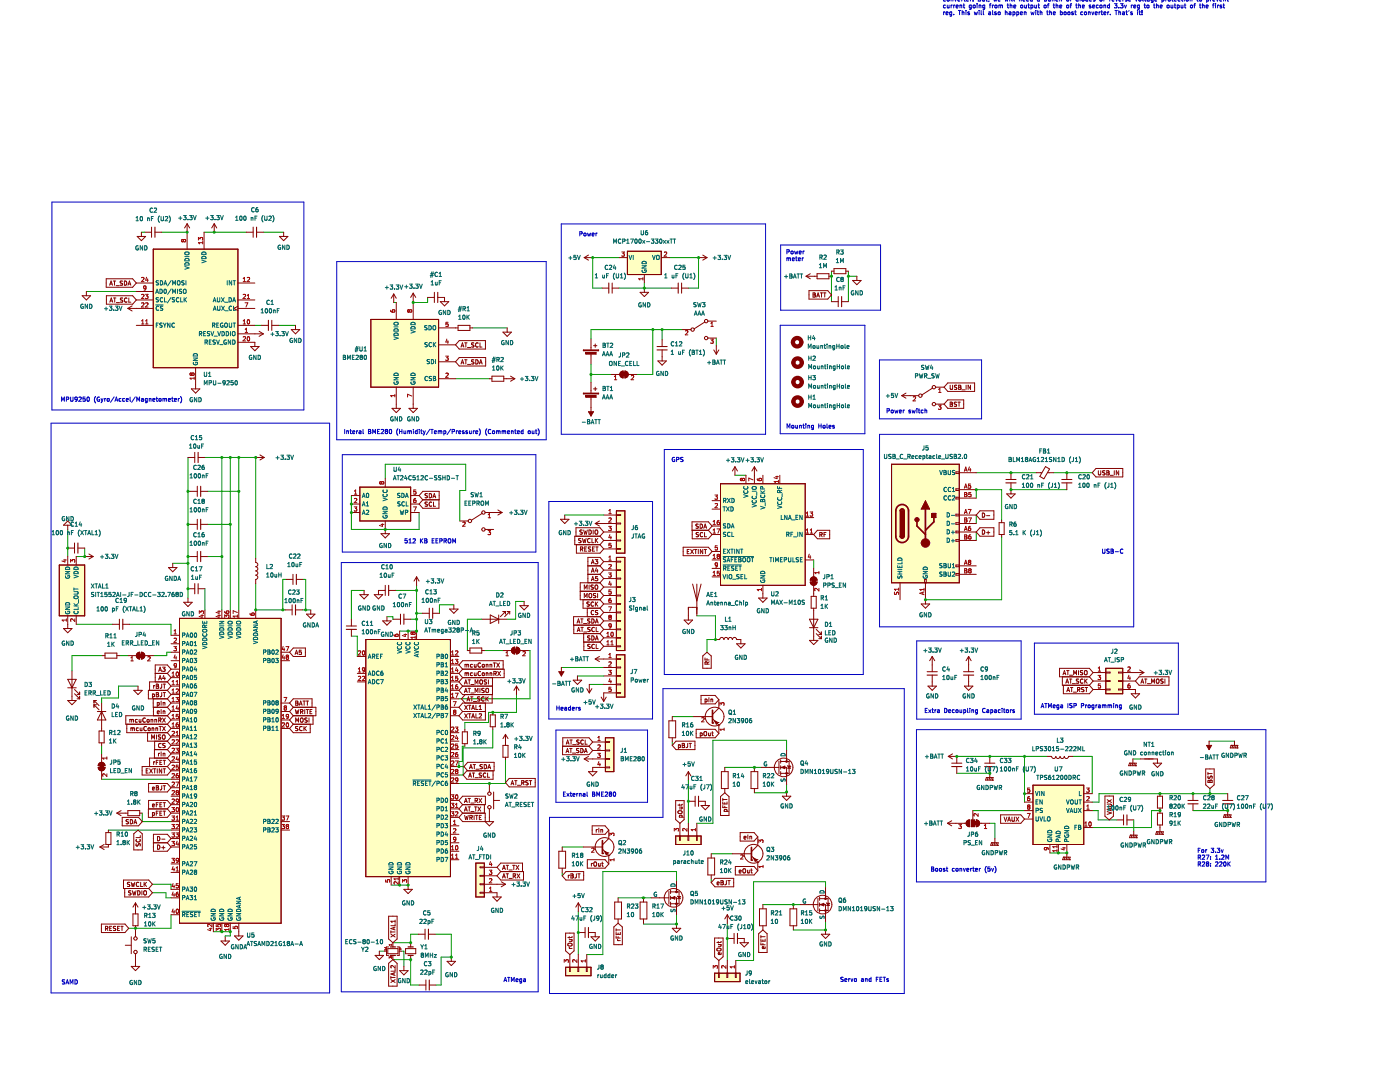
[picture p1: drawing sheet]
<svg xmlns="http://www.w3.org/2000/svg" width="279mm" height="216mm" viewBox="0 0 279 216" stroke-linecap="round" stroke-linejoin="round" font-family="sans-serif">
<path d="M35.8 123.4h20.3v60.8h-20.3z" fill-rule="evenodd" fill="#ffffc2"/>
<path d="M35.8 123.4h20.3v60.8h-20.3z" fill="none" stroke="#840000" stroke-width=".2"/>
<path d="M73 127.6h16.9v47.3h-16.9z" fill-rule="evenodd" fill="#ffffc2"/>
<path d="M73 127.6h16.9v47.3h-16.9z" fill="none" stroke="#840000" stroke-width=".2"/>
<path d="M95 172.2h1.7v6.8h-1.7z" fill-rule="evenodd" fill="#ffffc2"/>
<path d="M95 172.2h1.7v6.8h-1.7z" fill="none" stroke="#840000" stroke-width=".2"/>
<path d="M112.9 193h5v1.7h-5z" fill-rule="evenodd" fill="#ffffc2"/>
<path d="M112.9 193h5v1.7h-5z" fill="none" stroke="#840000" stroke-width=".2"/>
<path d="M142.6 194.2h5.1v1.7h-5.1z" fill-rule="evenodd" fill="#ffffc2"/>
<path d="M142.6 194.2h5.1v1.7h-5.1z" fill="none" stroke="#840000" stroke-width=".2"/>
<path d="M30.6 49.7h16.9v23.7h-16.9z" fill-rule="evenodd" fill="#ffffc2"/>
<path d="M30.6 49.7h16.9v23.7h-16.9z" fill="none" stroke="#840000" stroke-width=".2"/>
<path d="M11.8 112.7h5.1v10.2h-5.1z" fill-rule="evenodd" fill="#ffffc2"/>
<path d="M11.8 112.7h5.1v10.2h-5.1z" fill="none" stroke="#840000" stroke-width=".2"/>
<path d="M71.8 97.2h10.2v6.8h-10.2z" fill-rule="evenodd" fill="#ffffc2"/>
<path d="M71.8 97.2h10.2v6.8h-10.2z" fill="none" stroke="#840000" stroke-width=".2"/>
<path d="M123 101.9h1.7v8.5h-1.7z" fill-rule="evenodd" fill="#ffffc2"/>
<path d="M123 101.9h1.7v8.5h-1.7z" fill="none" stroke="#840000" stroke-width=".2"/>
<path d="M123 111.2h1.7v18.6h-1.7z" fill-rule="evenodd" fill="#ffffc2"/>
<path d="M123 111.2h1.7v18.6h-1.7z" fill="none" stroke="#840000" stroke-width=".2"/>
<path d="M123 130.7h1.7v8.4h-1.7z" fill-rule="evenodd" fill="#ffffc2"/>
<path d="M123 130.7h1.7v8.4h-1.7z" fill="none" stroke="#840000" stroke-width=".2"/>
<path d="M74 63.7h13.5v13.6h-13.5z" fill-rule="evenodd" fill="#ffffc2"/>
<path d="M74 63.7h13.5v13.6h-13.5z" fill="none" stroke="#840000" stroke-width=".2"/>
<path d="M220.7 133.4h3.4v5h-3.4z" fill-rule="evenodd" fill="#ffffc2"/>
<path d="M220.7 133.4h3.4v5h-3.4z" fill="none" stroke="#840000" stroke-width=".2"/>
<path d="M125.2 50.1h6.8v4.7h-6.8z" fill-rule="evenodd" fill="#ffffc2"/>
<path d="M125.2 50.1h6.8v4.7h-6.8z" fill="none" stroke="#840000" stroke-width=".2"/>
<path d="M177.9 92.6h13.6v23.7h-13.6z" fill-rule="evenodd" fill="#ffffc2"/>
<path d="M177.9 92.6h13.6v23.7h-13.6z" fill="none" stroke="#840000" stroke-width=".2"/>
<path d="M120.8 147.2h1.7v6.8h-1.7z" fill-rule="evenodd" fill="#ffffc2"/>
<path d="M120.8 147.2h1.7v6.8h-1.7z" fill="none" stroke="#840000" stroke-width=".2"/>
<path d="M134.8 166.8h5.1v1.7h-5.1z" fill-rule="evenodd" fill="#ffffc2"/>
<path d="M134.8 166.8h5.1v1.7h-5.1z" fill="none" stroke="#840000" stroke-width=".2"/>
<path d="M143.8 96.5h16.9v20.3h-16.9z" fill-rule="evenodd" fill="#ffffc2"/>
<path d="M143.8 96.5h16.9v20.3h-16.9z" fill="none" stroke="#840000" stroke-width=".2"/>
<path d="M206.2 156.7h10.1v11.8h-10.1z" fill-rule="evenodd" fill="#ffffc2"/>
<g fill="none" stroke="#840000" stroke-width=".2">
<path d="M21.2 55.6h5.3l.7 .9-.7 .8h-5.3zM21.2 59h5.3l.7 .9-.7 .8h-5.3zM21.9 56.9l.3-.8 .2 .8M22 56.7h.4M22.6 56.1h.5M22.6 59.5h.5M22.9 56.1v.8M22.9 59.5v.8M23.2 57h.6M24.4 56.6h.1M24.4 56.6v.3h-.4M24.5 56.1h-.4l-.1 .1 .1 .2 .3 .2"/>
<path d="M24.5 59.5h-.4a.35 .35 0 0 0 .4 .5l-.1 .3h-.4M24.8 56.1a.43 .43 0 0 1 .5 .4 .43 .43 0 0 1-.5 .4zM25.3 59.5a.37 .37 0 0 0-.5 .4 .37 .37 0 0 0 .5 .3M25.5 56.9l.3-.8 .3 .8M25.6 56.7h.4M25.7 59.5v.8h.4M161.5 58h3.7l.7 .8-.7 .9h-3.7zM162.3 58.4l.4 .2-.2 .2 .2 .3-.1 .2h-.3zM162.3 58.8h.2M163 59.3l.3-.9 .3 .9M163.1 59h.4M163.7 58.4h.5"/>
<path d="M164 58.4v.9M164.4 58.4h.4M164.6 58.4v.9M21.9 60.3l.3-.8 .3 .8M22 60.1h.4M23.2 60.4h.7M91.6 68h5.3v1.7h-5.3l-.7-.9zM91.6 71.3h5.3v1.7h-5.3l-.7-.8zM92 69.3l.3-.9 .3 .9M92 72.6l.3-.8 .3 .8M92.1 69h.4M92.1 72.4h.4"/>
<path d="M92.7 68.4h.5M92.7 71.8h.5M93 68.4v.9M93 71.8v.8M93.3 69.3h.6M93.3 72.7h.6M94.6 68.5h-.5a.35 .35 0 0 0 .4 .4v.3h-.4M94.6 71.8l-.5 .1a.35 .35 0 0 0 .4 .4v.3h-.4M94.9 71.8a.43 .43 0 0 1 .5 .4 .43 .43 0 0 1-.5 .4zM95.4 68.5a.37 .37 0 0 0-.5 .3 .37 .37 0 0 0 .5 .4M95.7 72.6l.3-.8 .2 .8M95.7 72.4h.5"/>
<path d="M95.8 68.4v.9h.4M189.1 76.4h5.4v1.7h-5.4l-.7-.8zM189.1 79.8h3.2v1.7h-3.2l-.7-.9zM189.6 76.9v.6l.2 .2 .3-.2v-.6M191 76.9h-.5a.35 .35 0 0 0 .4 .5v.3h-.4M191.3 76.9l.5 .1-.2 .3 .2 .2-.2 .2h-.3zM191.3 77.3h.3M192 77.8h.6M192.8 76.9v.8M193.7 76.9v.8l-.5-.8v.8M84.4 99.7l-.8 .9 .8 .8h3.2v-1.7M84.4 98h3.2v1.7h-3.2l-.8-.8z"/>
<path d="M85.3 98.5l-.4 .1a.35 .35 0 0 0 .4 .4l-.1 .3h-.4M85.7 98.5a.43 .43 0 0 1 .5 .4 .43 .43 0 0 1-.5 .4zM86.4 99.3l.3-.8 .3 .8M86.5 99.1h.4M189.6 80.2l.5 .2-.2 .2 .2 .3-.2 .2h-.3zM189.6 80.6h.3M190.5 80.6h.1M190.5 80.6l.3 .1 .1 .2-.1 .2-.4-.1M190.9 80.3h-.4v.3M191.2 80.2h.4M191.4 80.2v.9M218.7 93.5h5.4v1.7h-5.4l-.7-.9z"/>
<path d="M219.2 93.9v.7l.2 .2 .3-.2v-.7M220.5 94h-.4a.35 .35 0 0 0 .4 .4l-.1 .3h-.4M220.9 93.9l.4 .2-.1 .2 .2 .3-.2 .2h-.3zM220.9 94.3h.3M221.5 94.9h.7M222.4 93.9v.9M223.3 93.9v.9l-.5-.9v.9M71.8 118.7h1.7l-.8 .8zM72.7 117.8v.9M74.7 118.7h1.7l-.9 .8zM76.9 117.8h-1.4v.9M76.9 116.8v2"/>
<path d="M77.6 117.8h1.3M83.1 115.1l-.5 .9M83.1 115.1v1.7M83.1 115.1l.5 .9M85.3 100.2l-.4 .1a.35 .35 0 0 0 .4 .4l-.1 .3h-.4M86.2 100.3a.37 .37 0 0 0-.6 .3 .37 .37 0 0 0 .6 .3M86.5 100.2v.8h.4M115 107v-1.7h4.7l.8 .9-.8 .8M115 108.7v1.7h4.7l.8-.9-.8-.8M115.8 118h3.9M115.8 109.6l.4-.1 .1-.3-.5-.1v.9M116 107.5h-.5a.35 .35 0 0 0 .4 .5v.2h-.4"/>
<path d="M116 109.6l.3 .4M116.2 105.8h-.4a.35 .35 0 0 0 .4 .5l-.1 .3h-.4M116.2 107.4l.2 .9 .2-.6 .2 .6 .2-.9M116.4 119.7v1.7h3.3M116.5 105.8l.2 .8 .1-.6 .2 .6 .2-.8M116.6 117.6v-.9l.3 .6 .3-.6v.9M116.6 119.3v-.9l.3 .6 .3-.6v.9M116.7 109.5h.3M117.1 109.1h-.4v.9h.4M117.3 112.9h2.4M117.3 114.6h2.4M117.5 105.8a.43 .43 0 0 1 .5 .4 .43 .43 0 0 1-.5 .4z"/>
<path d="M117.6 118.5l.1-.1 .4 .1-.1 .7h-.4zM117.6 116.7v.9M117.8 107.5a.37 .37 0 0 0-.6 .4 .37 .37 0 0 0 .6 .3M117.9 109.2h-.4a.35 .35 0 0 0 .4 .5l-.1 .2h-.4M118 116.8a.35 .35 0 0 0 .4 .5l-.1 .2h-.4M118 114.2l.3-.8 .3 .8M118 116.8h.1M118 116.8h.4M118 115.9l.3-.9 .3 .9M118 112.5l.3-.8 .3 .8M118.1 114h.4M118.1 115.7h.4"/>
<path d="M118.1 112.3h.4M118.1 107.4v.9h.4M118.3 109.5h.2M118.4 105.8v.8M118.7 109.1h-.4v.9h.4M118.8 116.9l.1-.2 .4 .2-.1 .6h-.4zM118.8 105.9l.1-.1 .4 .1-.1 .7-.4-.1zM118.8 111.7h.5l-.3 .3 .3 .1v.3h-.5M118.8 107.4v.9M118.9 118.5h-.4a.35 .35 0 0 0 .4 .4l-.1 .3h-.4M118.9 109.1h.5M118.9 107.8l.4 .5"/>
<path d="M119 113.3l-.2 .6h.5M119.1 109.1v.9M119.2 113.6v.6M119.3 118.4v.9M119.3 115h-.4l-.1 .4h.4l.1 .4h-.5M119.3 107.4l-.5 .5M119.7 112.9l.8 .9-.8 .8M119.7 112.9l.8-.8-.8-.9h-2.4v5.1M119.7 116.3l.8 .8-.8 .9M119.7 116.3h-3.9v3.4h3.9M119.7 119.7l.8 .8-.8 .9M119.7 114.6l.8 .8-.8 .9"/>
<path d="M119.7 118l.8 .8-.8 .9M119.7 107l.8 .8-.8 .9M119.7 107h-5v1.7h5M136.3 109.2h5.1l.7 .8-.7 .9h-5.1zM137.1 110h.3M137.6 109.6h-.5v.9h.5M137.8 109.6l.6 .9M138.1 104.1h3.3l.7 .9-.7 .8h-3.3zM138.1 105.8v1.7h3.3l.7-.8-.7-.9M138.2 116.5l.9 3.4 .8-3.4M138.4 109.6l-.6 .9M138.6 109.6h.5"/>
<path d="M138.8 109.6v.9M139.1 116.5v6.4M139.3 105.1h.1M139.3 105.1v.3h-.4M139.4 109.6v.9M139.4 104.6h-.4l-.1 .1 .1 .2 .3 .2M139.4 106.3h-.4a.35 .35 0 0 0 .4 .5l-.1 .3h-.4M139.7 104.6a.43 .43 0 0 1 .5 .4 .43 .43 0 0 1-.5 .4zM140.2 109.6v.9l-.4-.9v.9M140.2 106.3a.37 .37 0 0 0-.5 .4 .37 .37 0 0 0 .5 .3M140.4 105.4l.3-.8 .3 .8M140.5 105.2h.4"/>
<path d="M140.5 109.6h.5M140.6 106.3v.8h.4M140.8 109.6v.9M161.9 119h1v2.4h-1zM162.4 118.5v.5M163.1 105.8h2.5v1.7h-2.5l-.7-.8zM163.6 106.7h.4v-.4h-.4v.8M163.8 106.7l.3 .4M164.5 106.7h.2M164.9 106.3h-.4v.8M195.6 105.3h2.7v1.7h-2.7l-.8-.8zM195.6 101.9h2.7v1.7h-2.7l-.8-.8z"/>
<path d="M196 105.8a.43 .43 0 0 1 .5 .4 .43 .43 0 0 1-.5 .4zM196 102.4a.43 .43 0 0 1 .5 .4 .43 .43 0 0 1-.5 .4zM196.9 106.3h.6M196.9 102.9h.6M197.2 106v.6M30.4 139h.4l-.1-.5h-.3v.8M30.6 139.4v1.7h2.8M30.7 136.8v.6M30.9 136.8l-.2 .1M31 134.4h2.4M31.2 138.2l.4 .2-.1 .2 .2 .3-.2 .1h-.3zM31.2 138.6h.3"/>
<path d="M31.2 136.5l.4 .2-.1 .2 .2 .3-.2 .2h-.3zM31.2 136.9h.3M31.7 134l.3-.9 .2 .9M31.7 135.7l.3-.9 .2 .9M31.7 133.7h.5M31.7 135.4h.5M32.2 139.9v.8M32.3 138.2l-.1 .7-.2 .1M32.3 136.5l-.1 .7-.2 .2M32.4 133.1h.6l-.3 .3 .2 .1v.4h-.5M32.6 136.5h.4M32.6 138.2h.4"/>
<path d="M32.7 134.8l-.2 .6h.5M32.8 136.5v.9M32.8 138.2v.8M32.9 135.1v.6M33.4 137.8h-3.8v1.6h3.8M33.4 136.1l.7 .8M33.4 136.1h-3.5v1.7M33.4 134.4l.7 .8M33.4 137.8l.7 .8M33.4 139.4l.7 .9M34.1 138.6h1.7M34.1 133.5l-.7-.8h-2.4v3.4"/>
<path d="M34.1 133.5l-.7 .9M34.1 136.9h1.7M34.1 136.9l-.7 .9M34.1 135.2l-.7 .9M34.1 138.6l-.7 .8M34.1 135.2h1.7M34.1 133.5h1.7M34.1 131.8h1.7M34.1 126.8h1.7M34.1 128.5h1.7M34.1 130.1h1.7M35.8 123.4h20.3v60.8h-20.3z"/>
<path d="M40.9 121.7v1.7M44.3 121.7v1.7M46 121.7v1.7M47.7 121.7v1.7M51 121.7v1.7M56.1 131.8h1.7M56.1 130.1h1.7M58.5 129.3h2.4v1.7h-2.4l-.7-.9zM58.9 130.6l.3-.9 .3 .9M59 130.4h.4M59 139.9l.5 .1-.2 .3 .2 .3-.2 .1h-.3zM60.1 129.7h-.4v.5l.4-.1v.4h-.4"/>
<path d="M60.5 139.9h.4M60.7 139.9v.8M61.1 139.9h.5M61.3 139.9v.8M71.3 131h1.7M71.3 134.4h1.7M71.3 136.1h1.7M73 127.6h16.9v47.3h-16.9zM78.6 123.6h1.3M79.8 125.9v1.7M79.9 122.5v2.1M80.6 123.6h1.4"/>
<path d="M81.4 125.9v1.7M83.1 125.9v1.7M84.3 122.4h1.4M85.7 121.4v2M86.3 122.4h1.4M89.9 139.4h1.7M89.9 131h1.7M89.9 132.7h1.7M89.9 134.4h1.7M89.9 136.1h1.7M89.9 137.8h1.7M91.6 134.4l.7 .8"/>
<path d="M91.6 136.1l.7 .8M91.6 132.7l.7 .8M91.6 132.7l.7-.9h8.1v1.7M92.3 136.9h6M92.3 133.5h8.3v1.7h-8.3M92.3 133.5l-.7 .9M92.3 135.2l-.7 .9M92.3 136.9l-.7 .9M92.7 136.5l.3-.8 .2 .8M92.7 138.2l.3-.8 .2 .8M92.8 136.3h.4M92.8 138h.4"/>
<path d="M92.8 134.3h.2l.2 .1M92.8 132.6v.5M92.8 134.3v.5M92.8 132.6h.2l.2 .1M92.8 138.6l-.7 .8 .7 .9M93.2 132.7l.3-.1v.5M93.2 134.4l.3-.1v.5M93.2 132.7v.4M93.2 134.4v.4M93.2 139.9l.3-.9 .3 .9M93.3 139.6h.4M93.4 137.4h.5"/>
<path d="M93.4 135.7h.5M93.6 135.7v.8M93.6 137.4v.8M93.9 139h.5M93.9 134.7l.1 .1M93.9 134.3v.4M93.9 133l.1 .1M94 133.1h.3M94 134.3h.3M94 134.8h.3M94 134.3h-.1M94 136.6h.6"/>
<path d="M94 138.3h.6M94.2 139v.9M94.3 132.6h-.4v.4M94.5 140h.6M94.7 132.6v.5h.3M94.7 134.3v.5h.3M94.8 136.5v-.8l.3 .6 .3-.6v.8M94.8 138.2v-.8l.3 .6 .3-.6v.8M95 132.6v.5M95 134.3v.5M95 134.7v.1M95 133v.1"/>
<path d="M95.3 139.1a.35 .35 0 0 0 .4 .5v.2h-.4M95.4 139.1h.4M95.4 139.1h-.1M95.8 135.8l.1-.1 .4 .1-.1 .7-.4-.1zM95.8 137.4v.8M95.9 132.4a.37 .37 0 0 0-.5 .3 .37 .37 0 0 0 .5 .3M95.9 134.1a.37 .37 0 0 0-.5 .3 .37 .37 0 0 0 .5 .3M96.3 134.3h.3v.5l-.3-.1zM96.3 132.6h.2l.2 .1-.2 .4-.3-.1zM96.6 139.1a.38 .38 0 0 0-.5 .4 .38 .38 0 0 0 .5 .3M96.6 139.1h.1M96.6 137.4h-.4a.35 .35 0 0 0 .4 .5l-.1 .3h-.4"/>
<path d="M97 139v.9M97 137.5l.1-.1 .4 .1-.1 .7-.4-.1zM97 134.3h.4v.5M97 132.6v.5M97 134.3v.5M97 132.6h.4v.5M97.1 139.4l.4 .5M97.1 135.7h-.4a.35 .35 0 0 0 .4 .5l-.1 .3h-.4M97.5 139l-.5 .5M97.5 135.7v.8M97.8 134.3h.3l.1 .5M97.8 132.6v.5"/>
<path d="M97.8 134.3v.5M97.8 132.6h.3l.1 .5M98.2 138.6v1.7h-5.9l-.7 .8M98.3 135.2v3.4h-6l-.7-.8M98.4 132.3h.5M98.6 134.4h.4v-.3l-.4-.1v.8M98.7 132.3v.8M98.8 134.4l.2 .4M99.1 132.3l.6 .8M99.3 134l.6 .8M99.7 132.3l-.6 .8M99.9 134l-.6 .8"/>
<path d="M114.5 124.7v1.7h5.2M115.2 124.3l.2-.8 .3 .8M115.2 126l.3-.8 .3 .8M115.2 124.1h.4M115.3 125.8h.4M115.9 123.5h.5M115.9 125.2h.5M116.1 123.5v.8M116.2 125.2v.8M116.4 124.4h.7M116.5 126.4v3.4h3.2l.8-.8-.8-.9M116.5 128.1h3.2"/>
<path d="M116.5 126.1h.6M117.1 137.4l.5 .9M117.2 121.4v1.7M117.3 128.6a.35 .35 0 0 0 .4 .5v.3h-.4M117.3 125.5h.1M117.4 125.5l.3 .2 .1 .2-.2 .1h-.3M117.4 128.6h-.1M117.4 128.6h.4M117.6 136.6v1.7M117.6 120.2h-.4a.35 .35 0 0 0 .4 .4l-.1 .3h-.4M117.7 123.5l-.4 .1a.35 .35 0 0 0 .4 .4v.3h-.4M117.7 126.9l-.4 .1a.35 .35 0 0 0 .4 .4v.3h-.4"/>
<path d="M117.8 125.2h-.4l-.1 .3M118.1 123.5a.43 .43 0 0 1 .5 .4 .43 .43 0 0 1-.5 .4zM118.1 126.9a.43 .43 0 0 1 .5 .4 .43 .43 0 0 1-.5 .4zM118.1 137.4l-.5 .9M118.5 120.2a.37 .37 0 0 0-.6 .3 .37 .37 0 0 0 .6 .4M118.5 121.9a.37 .37 0 0 0-.5 .3 .37 .37 0 0 0 .5 .4M118.6 128.6a.38 .38 0 0 0-.5 .4 .38 .38 0 0 0 .5 .3M118.6 128.6h.1M118.6 125.3a.37 .37 0 0 0-.5 .3 .37 .37 0 0 0 .5 .4M118.8 120.1v.9M118.8 124.3l.3-.8 .3 .8M118.8 127.7l.3-.8 .3 .8"/>
<path d="M118.8 122.6h.4M118.9 124.1h.4M118.9 127.5h.4M118.9 120.5l.4 .5M119 125.2v.8h.4M119 128.6v.8h.4M119.3 122.6h-.1M119.3 120.1l-.5 .5M119.3 121.8l-.4 .1a.35 .35 0 0 0 .4 .4v.3M119.7 123l.8 .9-.8 .8M119.7 123h-5.2v1.7h5.2M119.7 124.7l.8 .9-.8 .8"/>
<path d="M119.7 126.4l.8 .9-.8 .8M119.7 121.4l.8 .8-.8 .9M120 139.1l.5 .8M120.5 138.3v1.6M121 139.1l-.5 .8M136.5 123.7h1.7l-.8 .9zM139.1 121.2h-1.7v2.5M139.9 138.8h2.8l.8 .8-.8 .9h-2.8zM140.3 130.9l.8-.8 .8 .8v2.4h-1.6zM140.7 131.3v.4h.8M140.7 139.5v.8M140.7 139.5h.3l.1 .2-.1 .3h-.3"/>
<path d="M141.1 131.4v.3M141.1 132.5v-.4h-.3l-.1 .4h.8M141.5 139.2v.9M141.5 132l-.4 .3M141.9 139.6l.3-.1v.6M141.9 139.5v.6M142.8 127.6h.8a.42 .42 0 0 1 .5-.4 .42 .42 0 0 1 .4 .4 .42 .42 0 0 1 .4-.4 .42 .42 0 0 1 .4 .4 .42 .42 0 0 1 .4-.4 .42 .42 0 0 1 .5 .4 .42 .42 0 0 1 .4-.4 .42 .42 0 0 1 .4 .4h.9v.9M147 128.5h1.7l-.8 .8zM161.5 123.6h1.7l-.8 1.6zM161.5 125.2h1.7M161.5 127.8h1.7l-.8 .8zM162.4 121.4v6.4"/>
<path d="M162.9 126.4l1 1M162.9 125.6l1 1M163.4 127.4h.5M163.4 126.6h.5M163.9 126.1v.5M163.9 126.9v.5M211.5 133.4h5.9l.7 .8-.7 .8h-5.9zM212 135v1.7h5.4M212.1 134.6l.3-.8 .3 .8M212.2 136.7v1.7h5.2l.7-.8-.7-.9M212.2 134.4h.4M212.7 136.3l.3-.8 .3 .8"/>
<path d="M212.8 136.1h.4M212.9 133.8h.4M212.9 138l.3-.8 .3 .8M213 137.8h.4M213.1 133.8v.8M213.4 135.5h.5M213.4 134.7h.7M213.6 137.2h.5M213.7 135.5v.8M213.9 137.2v.8M214 136.4h.6M214.2 138.1h.6"/>
<path d="M214.3 134.6v-.8l.3 .6 .2-.6v.8M215 137.6h.4l.1-.3-.5-.1v.8M215.2 133.8v.8M215.2 137.6l.3 .4M215.3 135.5l-.5 .1a.35 .35 0 0 0 .4 .4v.3h-.4M216.1 133.8l-.5 .1a.35 .35 0 0 0 .4 .4v.3h-.4M216.1 135.6a.37 .37 0 0 0-.5 .3 .37 .37 0 0 0 .5 .4M216.3 137.2l-.4 .1a.35 .35 0 0 0 .4 .4l-.1 .3h-.4M216.4 133.9l.2-.1 .3 .1-.1 .7-.4-.1zM216.5 135.5v.8M216.6 137.2h.5M216.6 135.9l.4 .4"/>
<path d="M216.8 137.2v.8M217 135.5l-.5 .5M217.4 135l.7 .9-.7 .8M227.3 135h6v1.7h-6l-.7-.8zM227.7 136.3l.3-.8 .3 .8M227.8 136.1h.4M228.4 135.5h.5M228.7 135.5v.8M229 136.4h.6M229.8 136.3v-.8l.3 .6 .3-.6v.8M230.8 135.6l.2-.1 .3 .1-.1 .7-.4-.1zM232.1 135.5l-.4 .1a.35 .35 0 0 0 .4 .4l-.1 .3h-.4"/>
<path d="M232.5 135.5v.8M25.3 144.5v1.7h8.1M25.9 143.5v.6M25.9 143.6l.3-.1 .1 .2M26.1 145.2v.6M26.1 145.3l.3-.1 .1 .2M26.3 143.7l.3-.1v.5M26.3 143.7v.4M26.5 145.4l.3-.1v.5M26.5 145.4v.4M27.4 143.6l-.2-.1-.2 .2 .1 .4h.3M27.6 145.3l-.2-.1-.2 .2 .1 .4h.3"/>
<path d="M27.8 143.5v.6l.3-.1M28 145.2v.6l.3-.1M28.1 143.5v.6M28.3 145.2v.6M29 143.3a.37 .37 0 0 0-.5 .4 .37 .37 0 0 0 .5 .3M29.2 153.8h.3M29.2 145a.37 .37 0 0 0-.5 .4 .37 .37 0 0 0 .5 .3M29.4 143.6l.2-.1 .2 .2-.2 .4-.3-.2zM29.5 146.2v1.7h3.9M29.6 153.4h-.4v.8h.4M29.6 145.3h.3v.5l-.3-.1zM29.7 156.3h3.7l.7 .9-.7 .8h-3.7z"/>
<path d="M29.9 153.4l.5 .8M30.1 143.6h.4v.5M30.1 143.5v.6M30.3 147.5v-.9l.2 .6 .3-.6v.9M30.3 145.3h.4v.5M30.3 145.2v.6M30.4 153.4l-.5 .8M30.4 157.3h.4v-.2l-.4 .1 .1 .4h.3M30.6 141.1v1.7M30.6 153.4h.5M30.7 152v.6M30.8 149.6h2.6"/>
<path d="M30.9 147.9l-.1 3.4M30.9 153.4v.8M30.9 143.5v.6M30.9 152l-.2 .2M30.9 143.6h.3l.1 .5M31.1 145.3h.3l.1 .5M31.1 145.2v.6M31.2 152.1h.3M31.2 156.8l.4 .1-.1 .3 .2 .3-.2 .1h-.3zM31.2 157.2h.3M31.2 146.6v.9M31.4 153.4v.8"/>
<path d="M31.4 142.1h.4l-.1-.2-.3 .1v.4h.3M31.4 140.2h.2l.2 .1-.1 .4h-.3M31.4 140.2v.8M31.6 151.7h-.4v.9M31.6 150.3v.6M31.7 143.7h.4v-.4h-.4v.8M31.7 145h.5M31.9 150.3l-.3 .2M31.9 143.7l.3 .4M31.9 152.1h.3M32 145v.8M32.1 146.7h-.5a.35 .35 0 0 0 .4 .5v.3h-.4"/>
<path d="M32.2 148.4a.37 .37 0 0 0-.6 .4 .37 .37 0 0 0 .6 .3M32.2 141.6v.8M32.2 150v.9M32.3 153.4v.8l-.5-.8v.8M32.3 156.8l-.1 .7-.2 .1M32.3 151.7h-.4v.9h.4M32.4 146.8l.2-.2 .3 .2-.1 .7-.4-.1zM32.4 145l.6 .8M32.4 143.3l.6 .8M32.5 148.7h.1M32.6 153.4h.4M32.6 148.7l.3 .1 .1 .2-.2 .2-.3-.1"/>
<path d="M32.6 150.4l.3-.1v.6M32.6 140.2v.5M32.6 141.9v.5M32.6 150.3v.6M32.6 140.2h.3v.5M32.6 141.9h.3v.5M32.6 151.7h.4M32.6 156.8h.4M32.8 151.7v.9M32.8 153.4v.8M32.8 156.8v.8M33 148.4h-.4l-.1 .3"/>
<path d="M33 145l-.6 .8M33 143.3l-.6 .8M33.4 142.8h-8.3v1.7h8.3M33.4 151.3h-3.5v1.7M33.4 149.6l.7 .8M33.4 153l.7 .8M33.4 153h-5v1.6h5l.7-.8M33.4 151.3l.7 .8M33.4 146.2l.7 .8M33.4 144.5l.7 .9M33.4 147.9l.7 .8M33.4 141.1l.7 .9"/>
<path d="M33.4 142.8l.7 .9M34.1 143.7h1.7M34.1 142h1.7M34.1 153.8h1.7M34.1 152.1h1.7M34.1 155.5h1.7M34.1 140.3h1.7M34.1 158.9h1.7M34.1 148.7h1.7M34.1 150.4l-.7 .9M34.1 152.1l-.7 .9M34.1 147l-.7 .9"/>
<path d="M34.1 145.4l-.7 .8M34.1 148.7l-.7 .9M34.1 142l-.7 .8M34.1 143.7l-.7 .8M34.1 140.3l-.7 .8M34.1 157.2h1.7M34.1 145.4h1.7M34.1 147h1.7M34.1 150.4h1.7M56.1 143.7h1.7M56.1 142h1.7M56.1 140.3h1.7"/>
<path d="M56.1 145.4h1.7M57.8 142l.7 .8M57.8 140.3l.7 .8M57.8 140.3l.7-.9h3.8v1.7M57.8 143.7l.7 .8M58.5 141.1h4.5v1.7h-4.5M58.5 141.1l-.7 .9M58.5 144.5l-.7 .9M58.5 142.8l-.7 .9M58.9 141.6l.2 .8 .2-.6 .2 .6 .2-.8M59 140.3h.3M59 144.1v-.8l.3 .6 .3-.6v.8"/>
<path d="M59.5 145h-.5a.35 .35 0 0 0 .4 .5v.3h-.4M59.7 140.7l.3-.8 .3 .8M59.8 140.5h.4M60 143.4l.1-.1 .4 .1-.1 .7-.4-.1zM60 142h.4v-.3l-.4-.1v.8M60.2 142l.3 .4M60.3 145a.37 .37 0 0 0-.5 .4 .37 .37 0 0 0 .5 .3M60.7 145v.8M60.8 145.3l.3 .5M60.8 141.6v.8M61.1 141.6h.5M61.1 145l-.4 .4"/>
<path d="M61.3 143.3h-.4a.35 .35 0 0 0 .4 .5l-.1 .3h-.4M61.3 141.6v.8M61.7 143.3v.8M61.9 142h.2M61.9 144.5v1.7h-3.4l-.7-.8M62.3 141.6h-.4v.8h.4M62.5 142.8v1.7h-4M89.9 142.8h1.7M89.9 141.1h1.7M89.9 146.2h1.7M89.9 149.6h1.7M89.9 147.9h1.7"/>
<path d="M89.9 151.3h1.7M89.9 153h1.7M89.9 154.6h1.7M89.9 156.3h1.7M89.9 159.7h1.7M91.6 159.7l.7-.8h4.6v1.7h-4.6M91.6 141.1l.7 .9M91.6 159.7l.7 .9M92.3 146h1v2.4h-1zM92.3 142h4.6M92.3 142l-.7 .8M92.7 142.4l.6 .9"/>
<path d="M92.7 140.7l.6 .9M92.8 159.9h.4M92.8 145.5v.5M92.8 148.4v.5M93.3 142.4l-.6 .9M93.3 140.7l-.6 .9M93.4 159.3h.5M93.5 142.4h.5M93.5 140.7h.5M93.5 155.1l.3-.9 .3 .9M93.6 154.9h.4M93.6 159.3v.9"/>
<path d="M93.7 153.4l.3-.8 .3 .8M93.7 140.7v.9M93.7 142.4v.9M93.8 153.2h.4M94.1 143.3l.3-.9 .3 .9M94.1 141.6l.3-.9 .3 .9M94.2 143h.4M94.2 141.3h.4M94.3 154.2h.4M94.4 152.6h.5M94.5 154.2v.9M94.7 152.6v.8"/>
<path d="M94.8 159.8l.4-.1 .1-.3-.5-.1v.9M94.8 155.2h.7M95 142.4v.9h.4M95 140.7v.9h.4M95 153.5h.6M95 159.8l.3 .4M95.6 159.3l.5 .9M95.6 142.5l.3-.1 .2 .3-.5 .6h.5M95.6 141.6h.5M95.6 141l.3-.3v.9M96.1 154.3h-.4a.35 .35 0 0 0 .4 .5l-.1 .3h-.4M96.1 159.3l-.5 .9"/>
<path d="M96.3 152.6h-.5a.35 .35 0 0 0 .4 .5v.3h-.4M96.6 152.6a.43 .43 0 0 1 .5 .4 .43 .43 0 0 1-.5 .4zM96.9 140.3v3.4h-4.6l-.7-.9M96.9 154.3a.37 .37 0 0 0-.5 .4 .37 .37 0 0 0 .5 .3M97.3 154.2v.9h.4M97.4 153.4l.2-.8 .3 .8M97.4 153.2h.4M97.7 156.3v1.7M97.8 142.7h1.1v2.3h-1.1zM98.3 142.1v.6M98.3 145v.5M98.4 153.8v1.7h-5.2l-.8-.9 .8-.8h5.4v-1.7h-5.3l-.7 .9 .7 .8"/>
<path d="M98.5 159.7h1.2M98.5 158v3.4M100.4 148.7h1v2.4h-1zM100.9 146.5v2.2M100.9 151.1v.5M100.9 146.5l-.5 .9M100.9 146.5l.5 .9M101.6 155.3h5.2v1.7h-5.2l-.7-.8zM102 156.6l.3-.8 .2 .8M102.1 156.4h.4M102.7 155.8h.5M102.9 155.8v.8"/>
<path d="M103.3 156.7h.6M104.1 156.2h.4l.1-.3-.5-.1v.8M104.3 156.2l.3 .4M105 156.1h.1M105 156.1l.3 .2 .1 .2-.2 .1h-.3M105.4 155.8h-.4v.3M105.6 155.8h.5M105.9 155.8v.8M112.3 148.9h5.2l.8 .8-.8 .9h-5.2zM112.3 148.9v-1.7h5.2l.8 .9-.8 .8M113 150.2l.2-.9 .3 .9M113 148.5l.3-.8 .3 .8"/>
<path d="M113 150h.4M113.1 148.3h.4M113.7 149.3h.5M113.7 147.7h.5M113.9 149.3v.9M114 147.7v.8M114.2 150.3h.7M114.3 148.6h.6M115.5 149.4h-.4a.35 .35 0 0 0 .4 .5v.3h-.4M115.6 147.7h-.5a.35 .35 0 0 0 .4 .5v.3h-.4M115.9 149.3a.43 .43 0 0 1 .5 .5 .43 .43 0 0 1-.5 .4zM116.4 147.7a.37 .37 0 0 0-.5 .4 .37 .37 0 0 0 .5 .3"/>
<path d="M116.6 151.4l.8 .5M116.6 151.4h1.7M116.6 150.2l.3-.9 .3 .9M116.7 150h.4M116.8 147.7v.8h.4M117.4 150.9l-.8 .5M117.4 154h1.7l-.8 .8zM118.3 153.1v.9M134.8 159.8h1.7v3.7l-.8 .8-.9-.8zM134.9 147.9h3.8v1.7h-3.8l-.7-.9zM135.4 148.6v.9M135.4 148.7l.2-.1 .2 .2-.1 .3h-.3"/>
<path d="M136.2 148.3l.4 .2-.2 .2 .2 .3-.1 .2h-.3zM136.2 148.7h.2M137.2 148.3v.8l-.3 .1M137.4 154l-.5 .8M137.4 154v1.7M137.4 154l.5 .8M137.5 148.3h.5M137.8 148.3v.9M138.9 145.5h3.8l.8 .9-.8 .8h-3.8zM139.7 146.3v.8M139.7 146.3h.3l.2 .1-.1 .4h-.4M140.5 146.1l.2-.1 .3 .1-.1 .7-.4-.1z"/>
<path d="M141.4 146.3v.5l.4-.1M141.8 146.3v.5M142 146.3h.4M142.2 146v.7l.2 .1M143.8 158.9l.8-.7 .9 .7v3.8h-1.7zM144.2 159.3v.5M144.2 159.5h.9M149.9 154h1.3v3.4h-1.3zM150.6 153.1v.9M150.6 157.4v.8M206.2 156.7h10.1v11.8h-10.1zM220.5 158.8h1.7v4.1l-.8 .7-.9-.7z"/>
<path d="M221 159.6l.8 .5M221.8 159.6l-.8 .5M240.6 153.4h1.7v3.2l-.8 .8-.9-.8zM241.1 154.1v.5M241.1 154.4h.8M241.1 154.8v.4M241.1 155.2v.1M241.1 155.3a.35 .35 0 0 0 .5-.4h.3v.4M241.5 155.9v.2M241.5 155.7v.2M241.6 155.7h-.1M241.6 155.7h.3v.4h-.8v-.4l.4 .2"/>
<path d="M24.4 163.1h3.3l.7 .8-.7 .9h-3.3zM24.6 175.6h5.1l.7 .8-.7 .9h-5.1zM24.9 177.3v1.7h4.8l.7-.9-.7-.8M25.6 163.6h-.4a.35 .35 0 0 0 .4 .5v.2h-.4M25.9 176.1h-.4a.35 .35 0 0 0 .4 .5l-.1 .3h-.4M26 163.5a.43 .43 0 0 1 .5 .5 .43 .43 0 0 1-.5 .4zM26.1 177.8h-.4a.35 .35 0 0 0 .4 .5v.2h-.4M26.2 176l.2 .9 .1-.6 .2 .6 .2-.9M26.4 177.7l.2 .9 .2-.6 .1 .6 .2-.9M26.7 166.4l.8-.8 .9 .8v3.2h-1.7zM26.7 164.4l.3-.9 .3 .9M26.8 164.1h.4"/>
<path d="M27.2 168.3v.5a.35 .35 0 0 0 .5-.4h.3v.4M27.2 167.5a.37 .37 0 0 0 .4 .5 .37 .37 0 0 0 .3-.5M27.5 177.7a.43 .43 0 0 1 .5 .5 .43 .43 0 0 1-.5 .4zM27.7 176.1a.37 .37 0 0 0-.5 .4 .37 .37 0 0 0 .5 .3M28 166.7v.4h-.9M28.1 176v.9h.4M28.3 177.7v.9M28.8 176v.9M28.8 177.8l.4 .1v.4l-.2 .3-.3-.1zM28.9 176.4l.3 .5M29.2 176l-.4 .5M29.6 161.4h3.8"/>
<path d="M30.4 162.7l.4-.1-.1-.4h-.3v.8M30.4 160.7l.4-.1v-.1l-.4 .1 .1 .4h.3M30.6 168.2h2.8M31.2 162.3h.3M31.2 160.6h.3M31.4 166.9a.43 .43 0 0 1 .5 .4 .43 .43 0 0 1-.5 .5zM31.4 168.6a.43 .43 0 0 1 .5 .4 .43 .43 0 0 1-.5 .5zM31.6 160.2h-.4v.8M31.6 161.9h-.4v.8M31.9 162.3h.3M31.9 160.6h.3M32.3 169.1h.6"/>
<path d="M32.3 167.4h.6M32.3 161.9h-.4v.8h.4M32.3 160.2h-.4v.8h.4M32.6 161.9h.4M32.6 160.2h.4M32.6 168.8v.7M32.8 160.2v.8M32.8 161.9v.8M33.4 161.4l.7 .9M33.4 168.2l.7 .8M34.1 160.6l-.7-.9h-3.7l-.1 3.4h3.8l.7-.8M34.1 163.9h1.7"/>
<path d="M34.1 162.3h1.7M34.1 160.6h1.7M34.1 167.3l-.7-.8h-2.8v3.4h2.8l.7-.9M34.1 160.6l-.7 .8M34.1 167.3l-.7 .9M34.1 177.5h1.7M34.1 165.6h1.7M34.1 167.3h1.7M34.1 169h1.7M34.1 172.4h1.7M34.1 174.1h1.7M34.1 179.1h1.7"/>
<path d="M56.1 163.9h1.7M56.1 165.6h1.7M78.1 174.9v1.7M79.8 174.9v1.7M80.6 177.5h1.7l-.9 .8zM81.4 174.9v2.6M89.9 163.1h1.7M89.9 164.8h1.7M89.9 166.5h1.7M89.9 171.5h1.7M89.9 161.4h1.7M89.9 168.2h1.7"/>
<path d="M89.9 169.9h1.7M91.6 161.4l.7 .9M92.3 162.3h4.5v1.6l.9 .9 .8-.9h-6.2l-.7-.8M92.3 162.3l-.7 .8M92.3 160.6l-.7 .8M92.7 161.9l.3-.9 .2 .9M92.7 160.2l.3-.9 .2 .9M92.7 162.7l.2 .8 .2-.6 .1 .6 .2-.8M92.8 161.6h.4M93.4 161h.5M93.6 161v.9M93.8 163.1h.4v-.3l-.4-.1v.8"/>
<path d="M94 163.1l.3 .4M94 161.9h.6M94 160.2h.6M94.6 162.7v.8M94.7 161h.5M94.9 162.7h.5M94.9 161v.9M95 172.2h1.7v6.8h-1.7zM95.1 162.7v.8M95.4 161l.5 .9M95.7 163.1h.2M95.9 161l-.5 .9"/>
<path d="M96.1 162.7h-.4v.8h.4M96.7 173h-.9v.2h.9M96.7 174.7h-.9v.1h.9M96.7 176.4h-.9v.1h.9M96.7 178.1h-.9v.1h.9M96.7 174.8h2.5M96.7 178.1h2.5v.9M96.7 176.4h4.2M96.7 173.1h2.5M96.7 160.6v1.7M97.7 161.4v2.5M98.3 179h1.7l-.8 .8z"/>
<path d="M99.2 173.1l.7 .8M99.2 173.1l.7-.9h4.4v1.7M99.9 173.9h4.6v1.7h-4.6l-.7-.8M99.9 173.9l-.7 .9M100 175.9l.9 .5M100.3 173.5l.3-.8 .3 .8M100.3 175.2l.3-.8 .3 .8M100.4 173.3h.4M100.4 175h.4M100.9 176.4l-.9 .6M101 172.7h.5M101 174.4h.5"/>
<path d="M101.3 172.7v.8M101.3 174.4v.8M101.6 173.6h.6M101.6 175.3h.6M102.3 172.7h.5M102.4 174.8h.4l.1-.4h-.5v.8M102.5 172.7v.8M102.6 174.8l.3 .4M103 172.7l.5 .8M103.2 174.4l.5 .8M103.5 172.7l-.5 .8M103.7 174.4l-.5 .8"/>
<path d="M111.5 169.9h1.4v3.3h-1.4zM112.2 169v.9M112.2 173.2v.9M112.9 173.9h3.6v1.7h-3.6l-.7-.8zM113.4 174.6v.6M113.7 174.6l-.3 .2M113.9 174.4l.5 .1-.2 .3 .2 .2-.1 .2h-.4zM113.9 174.8h.3M115 174.4v.7l-.3 .1M115.3 174.4h.5M115.6 174.4v.8M117.2 171.5h3.6l.7 .9-.7 .8h-3.6z"/>
<path d="M118 172.3v.5M118.2 164.8h2.6l.7 .8-.7 .9h-2.6zM118.3 172.3l-.3 .1M118.5 172.1l.2-.1 .3 .1-.1 .7-.4-.1zM119 165.5v.6M119.2 165.5l-.2 .2M119.4 172.3l.1 .5h.3M119.5 165.2v.9M119.8 172.3v.5M119.9 165.6h.3l.1 .5M119.9 165.5v.6M120.1 172.3h.3"/>
<path d="M120.2 172v.7l.2 .1M122.7 180h1.3v3.4h-1.3zM123.4 179.1v.9M127.7 180h1.4v3.4h-1.4zM128.4 179.1v.9M135.3 161.9l.7-.1 .1 .3-.2 .2h-.5zM135.6 163.1h.8M135.6 160.4v.4M135.6 161h.5M135.6 163.1v-.3l.1-.1h.4v.4M136.1 161v.4h-.5M136.1 160.4l-.1 .2h-.7"/>
<path d="M142.7 175.3h3.7v1.7h-3.7l-.8-.9zM143.1 176.3l.4-.1v-.2l-.4 .1 .1 .4h.3M143.9 175.7l.4 .2-.1 .2 .2 .3-.2 .2h-.3zM143.9 176.1h.3M144.2 160v.4h.9v-.4M144.2 160.7v.4h.9M144.5 161.9h.9M144.6 161.9l-.1-.2 .2-.2 .4 .1v.3M144.6 160.1v.3M144.6 160.9v.2M145 175.7l-.1 .7-.3 .2M145.3 175.7h.4"/>
<path d="M145.5 175.7v.9M146.8 172.9h3.7l.7 .8-.7 .9h-3.7zM147.5 173.9l.4-.1v-.1h-.4l.1 .4h.3M147.7 166.1h2.8l.7 .9-.7 .8h-2.8zM148.3 173.5l.1-.2 .4 .2-.1 .6h-.4zM148.5 167.1h.4l-.1-.2-.3 .1v.4h.3M149.2 173.6v.5h.3M149.3 166.6v.8M149.5 173.6v.6M149.7 166.9h.3v.5M149.7 166.9v.5M149.8 173.6h.3"/>
<path d="M149.9 173.3v.8l.2 .1M199.7 162.6h4l.8 .8-.8 .9h-4zM200.4 163l.3 .9 .3-.9M201.1 163.9l.3-.9 .3 .9M201.2 163.6h.4M202 163v.7l.1 .2 .3-.2v-.7M202.8 163l.5 .9M203.3 163l-.5 .9M221 160.5h.6l.2 .1-.2 .3h-.6M221 161.9l.8 .3-.8 .3M221.6 161.3v.4M221.8 161.2l-.8 .3 .8 .3"/>
<path d="M20.2 184.4h4.7l.8 .8-.8 .9h-4.7zM21 185.3l.5-.1v-.3l-.5-.1v.9M21.2 185.3l.3 .4M21.9 185.2h.3M22.3 184.8h-.4v.9h.4M23.1 184.9h-.4a.35 .35 0 0 0 .4 .5l-.1 .2h-.4M23.5 185.2h.2M23.9 184.8h-.4v.9h.4M24.1 184.8h.5M24.3 184.8v.9M34.1 182.5h1.7M42.6 184.2v1.7"/>
<path d="M44.1 187.8h1.7l-.9 .8zM44.3 184.2v1.7M44.9 186.9v.9M46 184.2v1.7M46.8 186.8h1.7l-.8 .8zM47.7 184.2v2.6M74.9 190.6h1.6l-.8 .9zM75.7 189.8v.8M76.7 189.8h.4M77.4 189.3h2v1h-2zM77.6 182.8h1.7v4.6l-.9 .7-.8-.7zM77.6 192.2l.8-.7 .9 .7v4.6h-1.7z"/>
<path d="M77.6 189h-.5v1.6h.5M78 186.4l.9 .6M78 185.7v.5M78 194.8v.5M78 186h.9M78 195.5l.9 .5M78 195h.9M78.4 188.1v.9M78.4 190.6v.9M78.6 185.1v.4M78.6 194.2v.4M78.9 186.4l-.9 .6"/>
<path d="M78.9 192.7v.5l-.7-.5-.2 .1 .1 .3M78.9 185l-.9 .3 .9 .3M78.9 183.6v.5M78.9 184.3v.4h-.9M78.9 193.4v.4h-.9M78.9 183.8h-.9l.2 .3M78.9 195.5l-.9 .5M78.9 194.1l-.9 .3 .9 .2M79.3 189h.4v1.6h-.4M79.7 189.8h.4M79.8 193.7h1.6l-.8 .8zM80.6 192.8v.9"/>
<path d="M80.9 189.3h2.1v1h-2.1zM82 188.1v.9M82 190.6v.9M83.5 186.4h1.3M83.6 196.6h1.4M84.8 185.4v2M85 195.5v2.1M85.5 186.4h1.4M85.7 196.6h1.3M89.2 191.8h1.7l-.8 .9zM90.1 191v.8M112.9 186.2h1.7v3.5l-.9 .8-.8-.8z"/>
<path d="M113.4 188.3l.6-.1 .2 .4-.3 .2-.5-.1zM113.6 189.3h.6M113.6 189l.2 .3M113.6 186.9v.3M113.6 187.5h.6M114.1 187.5v.3h-.5M114.2 186.9l-.2 .2h-.7M115.4 186.1h1.4M115.4 180.2l-.5 .8M115.4 180.2v1.7M115.4 180.2l.5 .8M116.8 185.1v2"/>
<path d="M117.4 186.1h1.4v.8M117.9 186.9h1.7l-.8 .9zM122.5 185l.9-.8 .8 .8v3.5h-1.7zM123 186.8v.4h.8M123 185.3v.5M123 186v.4h.8v-.4M123 185.6h.8M123.2 187.7h.6M123.2 187.4l.2 .3M123.4 183.4v.8M123.4 186.2v.2M123.4 186.9v.3"/>
<path d="M128.4 183.4v.8M134.2 185.2h1.7l-.9 .9zM135 184.4v.8M142.6 187.2h1.7v3.7l-.8 .8-.9-.8zM143.1 189.3l.7-.1 .1 .4-.3 .2-.4-.1zM143.3 187.9v.3M143.3 188.5h.6M143.8 188.5l.1 .3h-.6M143.9 190.1l-.1 .4-.4-.1v-.3h.1l.1 .4M143.9 187.9l-.1 .2h-.7M151.4 186.3l.8-.7 .9 .7v3.8h-1.7zM151.8 188.1v.4h.9"/>
<path d="M151.8 187.4v.4h.9v-.4M151.8 186.7v.5M151.8 186.9h.9M152.3 187.5v.3M152.3 188.2v.3M152.7 188.9l-.1 .4-.4-.1v-.3h.1l.1 .4"/>
<circle cx="97.7" cy="158.4" r=".34"/>
<circle cx="97.7" cy="161.1" r=".34"/>
</g>
<g fill="none" stroke="#0000c2" stroke-width=".2">
<path d="M188.3 -.1l.1 .3h.3M189 -.1a.23 .23 0 0 0 .2 .3 .23 .23 0 0 0 .2-.2M189.8 0v.2M190.2 0v.2M190.6 0l.1 .2 .1-.2M191.2 0v.2h.3M191.9 0v.2M192.5 -.1v.3h.2M192.9 0v.2h.4M193.7 0v.2M195.7 -.1l-.1 .3h-.4v-.2M196.1 0v.2h.3"/>
<path d="M196.4 0v.2M196.8 -.1l.1 .3h.2M198.4 0l.1 .2 .1-.2M198.7 0l.1 .2 .1-.2M199.2 0l.1 .2h.3M200.6 0l.1 .2 .1-.2M200.9 0l.1 .2 .1-.2M201.5 0v.2M201.9 0l.1 .2M202.4 0l.1 .2M203.4 0v.2M203.8 0v.2"/>
<path d="M204.2 0v.2h.3M204.9 0v.2h.4M205.6 -.1l.2 .3h.2v-.2M207.1 -.1v.3h.3v-.2M208.5 0l.1 .2h.2l.1-.2M209.2 0l.1 .2 .3-.1M209.6 0v.2M210 0v.2M210.4 0v.2M210.7 -.1l.1 .3h.3M211.5 0v.2M211.9 0v.2"/>
<path d="M212.9 -.1a.23 .23 0 0 0 .2 .3 .23 .23 0 0 0 .2-.2M213.7 0v.2M214.8 -.1l.1 .3h.3v-.2M215.6 0v.2M215.9 -.1a.23 .23 0 0 0 .2 .3 .23 .23 0 0 0 .3-.2M216.7 -.1l.1 .3h.3v-.2M217.4 0l.1 .2h.3M218.4 -.1l.1 .3h-.3M219.5 -.1a.23 .23 0 0 0 .2 .3 .23 .23 0 0 0 .2-.2M220.3 0v.2M221.5 0v.2M222 0v.2h.3"/>
<path d="M222.7 0l.1 .2 .1-.2M223.3 0l.1 .2h.3M224.1 0v.2M224.8 -.1l.1 .3h-.3M225.3 0v.2h.3M226.7 0l.1 .2 .1-.2M227.3 -.1a.23 .23 0 0 0 .2 .3 .23 .23 0 0 0 .2-.2M228.1 0l.1 .2M228.5 -.1l.1 .3h.1M229 -.1l.1 .3h.3v-.2M229.7 -.1l.1 .3h.3M230.1 0v.4l-.3 .1"/>
<path d="M230.5 0v.2h.3M231.9 0v.5M232.3 0l-.1 .2h-.3M232.7 0v.2M233.1 -.1a.23 .23 0 0 0 .3 .3 .23 .23 0 0 0 .2-.2M233.9 -.1l.1 .3h.1M234.4 0v.2h.3M235.1 -.1l.1 .3h.3M235.9 -.1v.3h.2M236.4 0v.2M236.7 -.1a.23 .23 0 0 0 .2 .3 .23 .23 0 0 0 .3-.2M237.5 0v.2"/>
<path d="M237.9 0v.2M238.9 -.1l.1 .3h.1M239.4 -.1a.23 .23 0 0 0 .2 .3 .23 .23 0 0 0 .2-.2M240.8 0v.5M241.2 0l-.1 .2h-.3M241.6 0v.2M242.1 0v.2h.3M242.9 0l.1 .2 .1-.2M243.4 0l.1 .2h.3M244.2 0v.2M244.6 0v.2M245 -.1v.3h.2"/>
<path d="M188.3 2.4v.5M188.6 2.4l-.3 .1M188.7 1.1l-.3-.1-.1 .2 .1 .3h.3M188.8 2.7l.4-.1v-.2l-.4 .1v.4h.4M189 1l.1 .5h.3M189.4 1v.6M189.8 1v.6M189.9 2.9h-.3v-.5h.3v.7l-.1 .1h-.2M190 1l-.2 .2M190.3 1v.6M190.3 2.9h.1M190.6 1l-.3 .2"/>
<path d="M190.8 1.3l.4-.1v-.1h-.4l.1 .4h.3M191.3 2.1h.4M191.5 2.1v.8M191.6 1.1h.3v.5M191.6 1v.6M192 2.5l.3-.1 .1 .5M192 2.1v.8M192.2 1h.3M192.3 .7v.8l.2 .1M192.8 2.1v.1M192.8 2.4v.5M193.5 2.4h-.2l-.2 .1 .4 .3"/>
<path d="M193.5 2.8l-.4 .1M193.5 2.8h.1M193.8 1v.7l-.1 .2-.2-.1M193.8 1.1l-.2-.1-.2 .2 .1 .3h.3M194.2 .1v.1M194.2 1.1h.4v.4h-.4zM194.4 2.4l.2 .5 .2-.4 .1 .4 .2-.5M195 .8h.1M195 1v.6M195.4 1.1h.3l.1 .5M195.4 1v.6M195.4 2.1v.1"/>
<path d="M195.4 2.4v.5M195.8 2.1v.7l.1 .1M196.2 2.1v.7l.2 .1M196.4 .1v.1M196.5 1.1l-.2-.1-.2 .2 .1 .3h.3M196.5 1v.7l-.1 .2-.2-.1M197.3 2.4h.4v.5M197.4 .2h.1M197.4 .2l-.1 .1M197.5 1h.3M197.7 2.6l-.4 .1 .1 .2h.3M197.8 .7l-.2 .2v.7"/>
<path d="M198.1 1v.6M198.1 2.1v.7l.1 .1M198.3 1l-.2 .2M198.6 1.1h.3v.4h-.3zM198.8 2.4h-.2l-.1 .1 .4 .3M198.9 2.8l-.4 .1M198.9 2.8h.1M199.2 2.5h.4l-.1 .4h-.3zM199.3 1.1l.3-.1 .1 .1M199.3 1v.6M199.7 1.1h.3l.1 .5M199.7 1.1v.5"/>
<path d="M200.6 2.5l.4-.1v.5M200.6 2.1v.8M201 1h.3M201.1 .7v.8l.2 .1M201.4 2.4h.3l.1 .5M201.6 1.1h.3l.1 .5M201.6 .7v.9M201.8 2.6l-.4 .1 .1 .2h.3M202.2 2.9h.3v-.5h-.3v.8M202.3 1.3l.4-.1v-.1h-.4l.1 .4h.3M202.9 2.9h.4l-.1-.5h-.3v.8M203.6 2.7l.5-.1-.1-.2-.4 .1 .1 .4h.3"/>
<path d="M203.7 1.1h.4v.4h-.4zM204.4 2.5l.3-.1 .1 .5M204.4 2.4v.5M204.5 1v.5h.4M204.9 1v.6M205.1 1h.4M205.3 .7v.8l.2 .1M205.7 1.1l.3-.1 .1 .2v.3h-.4M205.7 1v.9M205.7 2.4l.2 .5 .2-.4 .1 .4 .2-.5M206.5 1v.5h.4M206.7 2.1v.1"/>
<path d="M206.7 2.4v.5M206.9 1v.6M207 2.4h.3M207.1 2.1v.7l.2 .1M207.1 1h.4M207.3 .7v.8l.2 .1M207.6 2.5l.3-.1 .1 .5M207.6 2.1v.8M208.4 1.1l.2-.1 .2 .2-.2 .4-.2-.2zM208.9 2.4h.3M209 2.1v.7l.2 .1M209 1h.4"/>
<path d="M209.4 .7l-.2 .2v.7M209.5 2.5l.3-.1v.5M209.5 2.1v.8M210.2 1h.3M210.2 2.7l.4-.1v-.2l-.4 .1v.4h.4M210.3 .7v.8l.2 .1M210.8 .7v.9M210.8 1.1h.3v.5M211.5 1.3l.4-.1v-.1h-.4v.4h.4M211.6 2.4h.3l.1 .1-.1 .4h-.3M211.6 2.1v.8M212.4 2.5h.3v.4h-.3z"/>
<path d="M212.9 1.1h.4l-.1 .4h-.3zM213.1 2.5h.4v.4h-.4zM213.5 1h.4M213.9 .7l-.2 .2v.7M214.2 2.4h-.2l-.1 .1 .3 .3M214.2 2.8l-.3 .1M214.2 2.8h.1M214.5 2.4h.3M214.6 2.1v.7l.2 .1M214.7 1h.3M214.8 .7v.8l.2 .1M215.3 1.1h.3v.5"/>
<path d="M215.3 .7v.9M216 1.3l.4-.1v-.1h-.4v.4h.4M216.1 2.4h-.3l-.1 .1 .1 .4h.3M216.4 2.5h.4v.4h-.4zM217.2 2.5l.3-.1 .1 .5M217.2 2.4v.5M217.7 1.1h-.3l.3 .2v.2h-.3M217.9 2.4l.2 .5 .2-.5M218.1 1.3l.4-.1-.1-.1h-.3v.4h.3M218.6 2.7l.4-.1-.1-.2-.3 .1v.4h.3M219.2 1.1l-.3-.1-.1 .2 .1 .3h.3M219.3 2.4v.5"/>
<path d="M219.5 1.1h.4v.4h-.4zM219.6 2.4l-.3 .1M219.7 2.4h.4M219.9 2.1v.7l.2 .1M220.3 1.1h.3l.1 .5M220.3 1v.6M220.3 2.7l.4-.1v-.2l-.4 .1v.4h.4M221.1 2.4v.5M221.3 2.4l-.2 .1M221.4 1.1l-.2-.1-.2 .2 .1 .3h.3M221.4 .7v.9M221.6 2.9h.1"/>
<path d="M222.4 .7h.5l-.3 .4h.3v.4h-.5M222.5 2.1h.5M222.8 2.1v.8M223.3 1.5v.1M223.3 2.1v.8M223.3 2.5l.3-.1v.5M223.6 .7h.5l-.3 .4h.3v.4h-.5M224 2.4h.4v.5M224.4 1l.2 .6 .2-.6M224.4 2.6l-.4 .1 .1 .2h.3M224.7 2.4h.3M224.8 2.1v.7l.2 .1"/>
<path d="M225.3 2.1v.2M225.8 1v.6M226 2.4h-.2l-.1 .1 .3 .3M226 1l-.2 .2M226 2.8l-.3 .1M226 2.8h.1M226.3 1.3l.4-.1-.1-.1h-.3v.4h.3M227 2.1v.1M227 2.4v.5M227.3 2.4h.3M227.4 1v.7l-.2 .2-.2-.1M227.4 1.1l-.3-.1-.1 .2 .1 .3h.3"/>
<path d="M227.4 2.1v.7l.2 .1M227.9 2.1v.5M227.9 2.9h.1M228.3 1h.3M228.4 .7v.8l.2 .1M228.9 1.1h.4l-.1 .4h-.3zM230.2 1h.3M230.3 .7v.8l.2 .1M230.8 1.1h.3l.1 .5M230.8 .7v.9M231.5 1.3l.4-.1v-.1h-.4l.1 .4h.3M233 1.1l.2-.1 .1 .2-.1 .4-.3-.2z"/>
<path d="M233.7 1v.5h.4M234.1 1v.6M234.3 1h.4M234.5 .7v.8l.2 .1M234.9 1.1l.3-.1 .2 .2-.1 .3h-.4M234.9 1v.9M235.7 1l.1 .5h.3M236.1 1v.6M236.4 1h.3M236.5 .7v.8l.2 .1M237.6 1.1h.4l-.1 .4h-.3zM238.2 1h.4"/>
<path d="M238.6 .7l-.2 .2v.7M239.4 1h.3M239.5 .7v.8l.2 .1M240 1.1h.3v.5M240 .7v.9M240.7 1.3l.4-.1v-.1h-.4v.4h.4M242 1h.3M242.3 .7l-.2 .2v.7M242.6 .7v.1M242.6 1v.6M243 1v.6M243.2 1l-.2 .2"/>
<path d="M243.8 1.1h-.3l.3 .2v.2h-.3M244.1 1h.3M244.2 .7v.8l.2 .1M10.4 40.3h50.2v41.5h-50.2zM67.2 52.2h41.8v35.6h-41.8zM112 44.7h40.8v42h-40.8zM115.7 46.7l.4-.1 .1-.3-.5-.1v.9M116.6 46.6h.3v.4h-.3zM117.2 46.5l.2 .6 .2-.4 .1 .4 .2-.6M118.2 46.8l.4-.1-.1-.1h-.3v.4h.3M118.9 46.5v.6M119.2 46.5l-.3 .2"/>
<path d="M155.8 48.9h19.9v13h-19.9zM157 50.3l.4-.1 .1-.3-.5-.1v.9M157 51.5v.5M157 51.5h.3l.1 .1M157.4 51.6l.3-.1 .1 .5M157.4 51.6v.4M157.9 50.2h.3v.4h-.3zM158.1 51.7h.4v-.2l-.4 .1 .1 .4h.3M158.6 50.1l.1 .6 .2-.4 .2 .4 .1-.6M158.8 51.5h.3M158.9 51.2v.7l.2 .1M159.3 51.7h.4v-.2l-.4 .1 .1 .4h.3"/>
<path d="M159.5 50.4l.4-.1v-.2l-.4 .1v.4h.4M160.1 51.5v.5M160.3 50.1v.6M160.3 51.5l-.2 .1M160.5 50.1l-.2 .2M13.2 79.7l.4-.1 .1-.3-.5-.1v.9M14.1 79.2v.7l.2 .2 .3-.2v-.7M15.4 79.6l-.1 .2-.3-.1v-.4l.3-.1 .1 .2v.5l-.4 .2M15.7 79.3l.4-.1 .1 .3-.5 .6h.5M17 79.2h-.4l-.1 .4h.4l.1 .4h-.5M17.4 79.3l.2-.1a.41 .41 0 0 1 .3 .5 .41 .41 0 0 1-.4 .3l-.1-.2zM19 79.1a.99 .99 0 0 0 0 1.3"/>
<path d="M19.1 79.1h-.1M19.8 79.3a.38 .38 0 0 0-.4 .4 .38 .38 0 0 0 .5 .3v-.3h-.2M20.2 79.5l.2 .6M20.6 79.5l-.2 .6M20.9 79.5v.6M21.1 79.5l-.2 .2M21.5 79.6l.2-.1 .1 .2-.1 .4-.3-.2zM22.8 79.2l-.7 1.1M23 79.8h.4M24.2 79.6l-.3-.1-.2 .2 .1 .3h.4M24.9 79.6l-.3-.1-.1 .2 .1 .3h.3M25.2 79.8l.4-.1v-.1h-.4v.4h.4"/>
<path d="M26 79.2v.8l.1 .1M27 79.2l-.7 1.1M28.3 79.6h.3v.5M28.6 79.7l-.4 .2 .1 .2 .3-.1M29.8 79.6h.3v.5M29.8 79.5v.6M30.5 79.8l.4-.1v-.1h-.4v.4h.4M31.2 79.5h.3M31.3 79.2v.8l.2 .1M31.8 79.6l.2-.1 .2 .2-.2 .4-.3-.2zM32.5 79.6l.3-.1 .1 .1M32.5 79.5v.6"/>
<path d="M32.9 79.6h.3v.5M32.9 79.6v.5M33.6 79.8l.4-.1v-.1h-.4v.4h.4M34.2 79.5h.4M34.4 79.2v.8l.2 .1M34.8 79.8l.4-.1v-.1h-.4l.1 .4h.3M35.6 79.5v.6M35.8 79.5l-.2 .2M36 79.1a.97 .97 0 0 1 0 1.3M155.7 64.9h16.9v21.7h-16.9zM175.5 71.8h20.4v11.8h-20.4zM10.2 84.4h55.6v113.7h-55.6z"/>
<path d="M12.3 80.1v-.9l.3 .6 .2-.6v.9M19 80.4h.1M20.4 80.1l-.2 .3M22.9 80.1l.3-.9 .3 .9M27.3 80.1v-.9l.3 .6 .3-.6v.9M29.4 80h-.4l.1-.4h.3v.6l-.2 .2-.2-.1M68.3 90.7h38.6v19.5h-38.6zM68.8 85.7v.8M69.2 86v.5M69.2 86h.3l.1 .5M69.8 86h.4M70 85.7v.7l.2 .1"/>
<path d="M70.4 86.2h.4v-.2l-.4 .1v.4h.4M71.2 86v.5M71.4 86l-.2 .1M71.7 86l.3 .1v.4h-.2l-.1-.3h.3M72.4 85.7v.7l.2 .1M73.5 85.7l.5 .1-.2 .3 .2 .3-.1 .1h-.4zM73.5 86.1h.3M74.4 86.5v-.8l.3 .6 .2-.6v.8M75.3 86.1h.3M75.7 85.7h-.4v.8h.4M76.1 85.8l.3-.1 .2 .2-.6 .6h.6M76.9 85.8l.1-.1 .4 .1"/>
<path d="M76.9 85.9l.1 .1M76.9 85.8v.1M77 86l-.1 .2 .1 .3 .4-.1-.2-.4M77 86h.2M77.4 85.8v.1M77.4 85.9l-.2 .1M77.8 85.8l.1-.1a.41 .41 0 0 1 .3 .4 .41 .41 0 0 1-.4 .4l-.1-.3zM79.4 85.6a.97 .97 0 0 0 0 1.3M79.7 86.1h.5M79.7 85.7v.8M80.2 85.7v.8M80.6 86l.1 .5 .3-.1"/>
<path d="M81 86v.5M81.4 86h.2l.1 .1M81.4 86v.5M81.7 86.1l.4-.1v.5M81.7 86.1v.4M82.5 85.7v.1M82.5 86v.5M83.3 85.7v.8h-.4v-.5h.4M83.7 85.7v.1M83.7 86v.5M84 86h.3M84.1 85.7v.7l.2 .1"/>
<path d="M84.5 86l.2 .5M84.7 86.5l-.2 .3M84.9 86l-.2 .5M85.8 85.6l-.7 1.1M86 85.7h.4M86.2 85.7v.8M86.7 86.2h.4v-.2l-.4 .1v.4h.4M87.5 86h.2l.1 .1M87.5 86v.5M87.8 86.1l.3-.1 .1 .5M87.8 86.1v.4M88.6 86h.2l.2 .1-.1 .4h-.3"/>
<path d="M88.6 86v.8M89.9 85.6l-.7 1.1M90.6 86.1h-.4M90.7 86l-.1-.3h-.4v.8M90.7 86l-.1 .1M91.1 86v.5M91.3 86l-.2 .1M91.6 86.2h.4l-.1-.2-.3 .1v.4h.3M92.6 86l-.3 .1 .3 .2v.2h-.3M93.3 86l-.3 .1 .3 .2v.2h-.3M93.7 86v.5l.4-.1M94.1 86v.5"/>
<path d="M94.5 86v.5M94.7 86l-.2 .1M94.9 86.2h.4v-.2l-.4 .1 .1 .4h.3M95.6 85.6a.97 .97 0 0 1 0 1.3M97.2 85.6a.97 .97 0 0 0 0 1.3M98 85.8a.37 .37 0 0 0-.6 .3 .37 .37 0 0 0 .6 .3M98.3 86h.4l-.1 .5-.3-.1zM99.1 86h.2l.1 .1M99.1 86v.5M99.4 86.1l.4-.1v.5M99.4 86.1v.4M100.2 86h.2l.2 .1"/>
<path d="M100.2 86v.5M100.6 86.1l.3-.1v.5M100.6 86.1v.4M101.3 86.2h.4v-.2l-.4 .1v.4h.4M102.1 86v.5M102.1 86h.3v.5M102.7 86h.3M102.8 85.7v.7l.2 .1M103.3 86.2h.4l-.1-.2-.3 .1v.4h.3M104.4 85.7v.8h-.3l-.1-.5h.4M105.4 86h.4v.5l-.4-.1zM106.2 86v.5l.4-.1"/>
<path d="M106.6 86v.5M106.8 86h.4M107 85.7v.7l.2 .1M107.4 85.6a.97 .97 0 0 1 0 1.3M132.6 89.7h39.7v44.9h-39.7zM134.6 91.3a.38 .38 0 0 0-.5 .4 .38 .38 0 0 0 .6 .3v-.3h-.2M135 91.7h.4l.1-.4h-.5v.8M136.3 91.3h-.4a.35 .35 0 0 0 .4 .5l-.1 .3h-.4M157.1 85.4v-.8l.3 .6 .2-.6v.8M158 84.9h.4v.5h-.3zM158 85.4h.1M158.8 84.9v.5h.4"/>
<path d="M159.2 84.9v.5M159.6 84.9h.3v.5M159.6 84.9v.5M160.2 84.9h.3M160.3 84.6v.7l.2 .1M160.8 84.6v.1M160.8 84.9v.5M161.2 84.9h.3l.1 .5M161.2 84.9v.5M162 85.4h.1M162 85.4h.3M162.3 84.9h-.3v.5"/>
<path d="M162.3 84.9v.7l-.1 .1h-.2M163.4 84.6v.8M163.4 85h.5M163.9 84.6v.8M164.3 84.9h.3v.5h-.3zM164.3 85.4h.1M165 84.6v.7l.2 .1M165.4 85.1h.4v-.2l-.4 .1 .1 .4h.3M166.5 84.9l-.3 .1 .3 .2v.2h-.3M175.5 86.7h50.8v38.4h-50.8zM177 82l.4-.1 .1-.3-.5-.1v.9M177.9 81.9h.3v.4h-.3z"/>
<path d="M178.6 81.8l.1 .6 .2-.4 .1 .4 .2-.6M179.5 82.1l.4-.1v-.1h-.4v.4h.4M180.3 81.8v.6M180.5 81.8l-.2 .2M181.7 81.9h-.3l.3 .2v.2h-.3M182 81.8l.2 .6 .1-.4 .2 .4 .2-.6M183 81.5v.1M183 81.8v.6M183.3 81.8h.3M183.4 81.5v.8l.2 .1M184.2 81.9l-.2-.1-.2 .2 .1 .3h.3M184.6 81.9h.3l.1 .5"/>
<path d="M184.6 81.5v.9M68.1 112.3h39.3v85.6h-39.3zM81.3 107.5h-.4l-.1 .4h.4l.1 .4h-.5M81.6 108.3h.5M81.6 107.7l.3-.2v.8M82.4 107.6l.3-.1 .2 .2-.5 .6h.5M83.9 107.5v.8M84 107.9l.4 .4M84.4 107.5l-.5 .5M84.8 107.5l.4 .2-.2 .2 .2 .3-.1 .1h-.3zM84.8 107.9h.2M86.2 107.9h.3"/>
<path d="M86.6 107.5h-.4v.8h.4M87 107.9h.3M87.4 107.5h-.4v.8h.4M87.8 107.9h.4v-.3l-.4-.1v.8M88.6 107.9h.4l.1-.3-.5-.1v.8M88.8 107.9l.3 .4M89.5 107.6l.1-.1 .3 .1v.7l-.4-.1zM90.3 108.3v-.8l.3 .6 .3-.6v.8M109.5 100.1h20.7v43.4h-20.7zM220 109.6v.6l.2 .2 .3-.2v-.6M221.4 109.6h-.5a.35 .35 0 0 0 .4 .5v.3h-.4M221.7 109.6l.5 .1-.2 .3 .2 .2-.2 .2h-.3z"/>
<path d="M221.7 110h.3M222.6 110.1h.6M224.1 109.6a.37 .37 0 0 0-.5 .4 .37 .37 0 0 0 .5 .3M132.3 137.4h48.2v60.8h-70.8v-35.1h22.6zM182.9 127.9h20.9v15.6h-20.9zM206.4 128.3h28.8v14.2h-28.8zM110.9 145.7h18.3v14.4h-18.3zM111.1 140.9v.8M111.1 141.3h.5M111.6 140.9v.8M112 141.4l.4-.1-.1-.1-.3 .1v.4h.3M112.5 158.4h.2"/>
<path d="M112.7 141.2h.3l.1 .5M112.9 158h-.4v.9h.4M113.1 141.3l-.4 .2 .1 .2h.3M113.1 158.3l.5 .6M113.6 158.3l-.5 .6M113.8 158.3h.3M113.9 141.2l-.3-.1-.1 .2v.4h.4M113.9 140.9v.8M113.9 158v.8l.2 .1M114.2 141.4l.4-.1v-.1l-.4 .1 .1 .4h.3M114.3 158.6l.4-.1v-.1h-.4l.1 .4h.3M115 141.1v.6"/>
<path d="M115.1 158.3v.6M115.2 141.1l-.2 .2M115.3 158.3l-.2 .2M115.6 158.4h.4v.5M115.6 158.3v.6M115.8 141.2l-.3 .1 .3 .2v.2h-.3M116.4 158.4h.3l.1 .5M116.8 158.5l-.4 .2 .1 .2 .3-.1M117.2 158v.8l.1 .1M118.2 158.4h.3M118.2 158l.5 .2-.2 .2 .2 .3-.1 .2h-.4zM119.1 158.9v-.9l.3 .6 .3-.6v.9"/>
<path d="M120.1 158.4h.2M120.5 158h-.4v.9h.4M120.8 158.1l.3-.1 .2 .3-.6 .6h.6M121.7 158.4l-.1 .1M121.7 158.4l-.1-.2 .1-.2 .4 .2-.2 .2M121.7 158.4h.2M121.7 158.4h.1M121.9 158.4l.2 .2-.2 .3-.3-.1v-.3M122.5 158.1l.1-.1a.41 .41 0 0 1 .3 .5 .41 .41 0 0 1-.4 .3l-.1-.2zM182.9 145.6h69.7v30.4h-69.7zM184.7 141.7h.2M185.1 141.3h-.4v.9h.4"/>
<path d="M185.3 141.6l.5 .6M185.8 141.6l-.5 .6M186 141.6h.3M186.1 141.3v.8l.2 .1M186.6 141.6v.6M186.8 141.6l-.2 .2M187.1 141.7h.3l.1 .5M187.5 141.8l-.4 .2 .1 .2h.3M188.5 141.3a.43 .43 0 0 1 .5 .5 .43 .43 0 0 1-.5 .4zM189.3 141.9l.4-.1v-.1h-.4l.1 .5h.3M190.4 141.7l-.2-.1-.2 .2 .1 .4h.3M190.8 141.7h.4l-.1 .5-.3-.1z"/>
<path d="M191.6 141.6v.6l.3-.1M191.9 141.6v.6M192.3 142.2l.4-.1v-.4l-.4-.1v.9M193.1 141.3v.8l.1 .1M193.5 141.3v.1M193.5 141.6v.6M193.9 141.7h.4v.5M193.9 141.6v.6M195.1 142.2l-.4-.1 .1-.4 .3-.1v.7l-.2 .2-.2-.1M196.6 141.4a.37 .37 0 0 0-.5 .4 .37 .37 0 0 0 .5 .3M197 141.7h.3v.5M197.3 141.8l-.4 .2 .1 .2h.3"/>
<path d="M197.7 142.2l.4-.1v-.4h-.4v.8M198.5 141.7h.3l.1 .5M198.9 141.8l-.4 .2 .1 .2h.3M199.6 141.7l-.2-.1-.2 .2 .1 .4h.3M200 141.3v.1M200 141.6v.6M200.3 141.6h.3M200.4 141.3v.8l.2 .1M200.9 141.7h.3v.5l-.3-.1zM201.6 141.6v.6M201.9 141.6l-.3 .2M202.4 141.7l-.2-.1-.1 .2 .4 .2"/>
<path d="M202.5 142.1l-.4 .1M202.5 142v.1M207.8 141.2l.2-.8 .3 .8M207.8 141h.4M208.5 140.4h.5M208.7 140.4v.8M209.3 141.2v-.8l.2 .6 .3-.6v.8M210.2 140.9h.4l-.1-.2-.3 .1v.4h.3M210.9 141.5h.3M211.3 141.4l-.1 .1M211.3 140.7h-.2l-.2 .1 .1 .4h.3M211.3 140.7v.7"/>
<path d="M211.7 140.7h.3l.1 .5M212.1 140.9l-.4 .1 .1 .2h.3M213.1 140.4v.8M214 140.4l-.5 .1a.35 .35 0 0 0 .4 .4v.3h-.4M214.3 140.8h.4l.1-.3-.5-.1v.8M215.8 140.8h.4l.1-.3-.5-.1v.8M216.7 140.7v.5M216.9 140.7l-.2 .1M217.2 140.7h.3v.5l-.3-.1zM218.3 140.7h-.2l-.2 .1 .1 .4h.3M218.3 140.7v.6l-.2 .2h-.2M218.7 140.7v.5"/>
<path d="M219 140.7l-.3 .1M219.2 140.7h.4v.5M219.6 140.9l-.4 .1 .1 .2h.3M220 140.7h.2l.2 .1M220 140.7v.5M220.4 140.8l.3-.1v.5M220.4 140.8v.4M221.1 140.7h.3l.1 .1M221.1 140.7v.5M221.5 140.8v.4M221.5 140.8l.3-.1v.5M222.2 140.4h.1"/>
<path d="M222.2 140.7v.5M222.7 140.7h.3v.5M222.7 140.7v.5M223.4 141.5h.3M223.7 141.4v.1M223.8 140.7h-.3l-.1 .1 .1 .4h.3M223.8 140.7l-.1 .7M185.9 173l.4 .2-.1 .2 .2 .3-.2 .1h-.3zM185.9 173.4h.3M186.8 173.3h.2l.2 .1-.2 .4-.3-.1zM187.6 173.3h.2l.1 .1-.1 .4-.3-.1zM188.6 173.3l-.4 .1 .4 .2v.2h-.4"/>
<path d="M188.8 173.3h.4M189 173v.7l.2 .1M190.4 173.3h-.2l-.2 .1 .1 .4h.3M190.9 173.3h.2l.1 .1-.1 .4-.3-.1zM191.6 173.4l.3-.1v.5M191.6 173.3v.5M192.3 173.3l.2 .5 .2-.5M192.9 173.6l.4-.1v-.2l-.4 .1 .1 .4h.3M193.7 173.3v.5M193.9 173.3l-.2 .1M194.1 173.3h.3M194.2 173v.7l.2 .1"/>
<path d="M194.7 173.6l.4-.1-.1-.2-.3 .1v.4h.3M195.4 173.3v.5M195.7 173.3l-.3 .1M196.8 172.9a.97 .97 0 0 0 0 1.3M197.6 173h-.4l-.1 .4h.4l.1 .4h-.5M197.9 173.3l.2 .5 .2-.5M198.5 172.9a.97 .97 0 0 1 0 1.3M239.1 169.7h.3M239.1 171.1l.4-.1 .1-.3-.5-.1v.9M239.1 172.4h.4l.1-.3-.5-.1v.8M239.3 171.1l.3 .4M239.3 172.4l.3 .4"/>
<path d="M239.5 169.3h-.4v.8M239.9 169.6h.3v.5l-.3-.1zM239.9 172.1l.4-.1 .1 .2-.5 .6h.5M239.9 170.7l.4-.1 .1 .3-.5 .6h.5M240.6 169.5v.6M240.7 170.6h.6l-.4 .9M240.9 169.5l-.3 .2M240.9 172.3l-.2-.1 .2-.2 .3 .1-.1 .2M240.9 172.3l-.2 .2 .2 .3 .3-.1-.1-.4M240.9 172.3h.2M241.6 170.9v.1M241.6 171.4v.1"/>
<path d="M241.6 172.3v.1M241.6 172.7v.1M241.7 169.3h.5l-.3 .3 .3 .1v.3h-.5M242.6 170v.1M242.6 171.5h.5M242.6 170.9l.2-.3v.9M242.6 172.1l.3-.1 .2 .2-.5 .6h.5M242.9 169.3h.5l-.2 .3 .2 .1v.3h-.5M243.4 172.1l.3-.1 .2 .2-.5 .6h.5M243.4 171.4v.1M243.7 169.5l.2 .6 .2-.6M243.8 170.7l.3-.1 .2 .3-.5 .6h.5"/>
<path d="M244.3 172.1l.1-.1a.41 .41 0 0 1 .3 .4 .41 .41 0 0 1-.4 .4l-.1-.3zM244.6 171.5v-.9l.3 .6 .3-.6v.9M245 172v.8M245.2 172.3l.3 .5M245.5 172l-.5 .5M12.9 195.5l-.4 .1a.35 .35 0 0 0 .4 .4l-.1 .3h-.4M13.2 196.3l.2-.8 .3 .8M13.2 196.1h.4M14 196.3v-.8l.3 .6 .3-.6v.8M15 195.5a.43 .43 0 0 1 .4 .4 .43 .43 0 0 1-.4 .4zM100.6 195.9l.3-.9 .2 .9M100.6 195.6h.5"/>
<path d="M101.3 195h.5M101.5 195v.9M102.1 195.9v-.9l.2 .6 .3-.6v.9M103 195.6l.4-.1-.1-.1h-.3v.4h.3M104.1 195.8h-.4l.1-.4h.3v.6l-.2 .2-.2-.1M104.5 195.4h.3l.1 .5M104.9 195.5l-.4 .2 .1 .2 .3-.1M168.3 195l-.5 .1a.35 .35 0 0 0 .4 .4v.3h-.4M168.6 195.6l.4-.1v-.2l-.4 .1v.4h.4M169.4 195.3v.5M169.6 195.3l-.2 .1M169.8 195.3l.2 .5 .2-.5"/>
<path d="M170.5 195.4h.4v.4h-.4zM171.9 195.3h.4v.5M172.3 195.5l-.4 .1 .1 .2h.3M172.7 195.4l.3-.1 .1 .5M172.7 195.3v.5M173.8 195.3h-.2l-.2 .1 .1 .4h.3M173.8 195v.8M174.9 195.4h.3M175.3 195h-.4v.8M175.6 195.4h.3M176 195h-.4v.8h.4M176.2 195h.5"/>
<path d="M176.5 195v.8M177.3 195.3l-.3 .1 .3 .2v.2h-.3"/>
</g>
<g fill="none" stroke="#009600" stroke-width=".2">
<path d="M17.2 58.2h10M28.2 46.3h.7M32.3 46.3h5M40.7 46.3h8.5M52.6 46.3h4M85.3 59.3v1.1h-2.8v-.2M123.5 51.4h-5.2v6.1h1.8M123.5 57.5h10.5M128.6 56.5v1M133.7 51.4h5.7v6.1h-2M165.9 54.1v6.1M169.3 55.1h1.7"/>
<path d="M169.3 54.1v6.1M50.9 64.9h1.3M55.6 64.9h3.4M78.6 60.4h.5M90.9 75.6h6.8M94.3 65.4h6.9M117.9 72.7v3.5M117.9 74.7h4.1M130.3 65.8v8.9h-3.2M132.1 65.8v2M136.2 65.8h-18.3v1.8M143 67.5v1.5"/>
<path d="M37.5 98h.5M37.5 91.3v28M40.9 91.3h10.1v20.1M41.4 98h6.3M44.3 91.3v30.4M46 91.3v30.4M47.7 91.3v30.4M70.1 98.9v6.7h13.5v-3.3M76.9 95.5v-2.9h16v5.3h-1.1v6.1M146.7 94.8h2.2M194.8 94.3h12M194.8 99.4v-1.7h5.1v6.1"/>
<path d="M201.8 97.7h11.1M210.2 94.3h7.8M13.5 105.6v5.5M16.9 109.4v1.7h-1.7M34.5 112.4h3M37.5 111.1h.5M37.5 104.6h.5M40.9 117.5v4.2M41.4 111.1h2.9M41.4 104.6h4.6M51 116.5v5.2h5.9M57.1 115.6h-.7v6.1"/>
<path d="M60.5 115.6h.5v6.1M72.7 117.8h-2.6v5.8M78.9 117.8h4.2M83.1 116.8v9.1h-3.3M112.7 102.8h7.8M162.4 111.7v1.7M194.8 102.8v1.7M194.8 106.2v1.6M199.9 107.2v12.5h-15.2M15.2 124.6h7.3M20.4 130.8h-6v3.1M23.8 130.8h1.7"/>
<path d="M25.9 124.6h8.2v2.2M27.5 136.9h-3.8v2.4h-3.4v1M34.1 130.1h-.8v.7h-2.7M60.3 121.7h1.7M70.1 126.9h1.2v4.1M77.2 123h1.2v.6h.2M82 123.6h1.1M83.1 122.4h1.2M90.6 120.7h-2.9v1.7M96.1 123.6h-2.8v6.2M96.7 129.8h3.7M103.1 138.6v3.5h-5.6v2.1h-4.7v1.3"/>
<path d="M104.6 120h-1.7v3.6h-1.7M105.4 129.8h.4v9.6h-14.2M112 133.2h8.5M115.2 134.9h5.3M117.6 136.6h2.9M139.1 122.9h3.7v4.7h-1.7v2.5M20.3 148.7v1.7M20.3 155.5h13.8M92.8 148.9h-.5v3h-.7v1.1h1M98.3 145.5v3.7h-5.9v5.4h-.8M100.9 151.6v4.7h-9.3M134.2 148.1v.6"/>
<path d="M134.2 143h4.2M137.4 155.7v8.6M144.6 153.1h7.3M157 156.5v1.7h-6.4M157 149.7v-2h-14.7v16.6h-3.2M190.9 154.3h6.6M190.9 150.9h18.1M197.5 150.9v.2M204.5 150.9v9.2M214.1 150.9h3.9v7.5M226.1 151.4h1.5M241.3 147.9h5.1"/>
<path d="M241.5 157.4v1M245 158.4h-25.7v1.7h-1.3M21.6 165.6h12.5M28.4 162.3v1.6h5.7M30.4 176.4h3.7v1.1M30.4 178.1h2.7v1h1M78.1 176.6h3.3M112.2 174.1v.7M112.2 169h4.2M123.4 179.1h6.5M135 175.8v-1.9h-14.7v16.6h-3.2M141.9 175.4v.7"/>
<path d="M141.9 170.4h4.3M164.8 177.1v-1.2h-14.4v15.8h-3.6M194.2 161.7h10.3M197.5 164.3h1v3M209.5 170.2h3.4M218 161.7h1.2v1.9h3.7M226.3 163.6v2.2M231.5 161.7h-1.7v3.4h-11.8M238.1 161.7h6.9M34.1 182.5v2.7h-8.4M42.6 185.9h3.4v.9h-1.1v.1M75.7 189.8h1"/>
<path d="M78.4 191.5h3.6v5.1h1.6M80.1 189.8h.5v3M83.5 186.4h-1.5v1.7h-3.6M86.9 186.4h3.2v4.6h-2.1v5.6h-1M115.4 181.9v8.6M135 182.5v1.9h-6.6v-.2M145.2 184.2v7.5M152.2 180.5h7.5M164.8 183.9v1.7h-6.5"/>
</g>
<g fill="none" stroke="#006464" stroke-width=".2">
<path d="M75.8 114.6l.3-.2v.8M75.8 115.2h.5M76.7 112.8a.37 .37 0 0 0-.5 .3 .37 .37 0 0 0 .5 .3M76.7 114.4h.1a.41 .41 0 0 1 .3 .4 .41 .41 0 0 1-.3 .4l-.2-.3zM77 113.5h.5M77 112.9l.2-.2v.8M77.5 114.6v.6l.4-.1M77.9 114.6v.6M77.9 112.8l.1-.1a.41 .41 0 0 1 .3 .4 .41 .41 0 0 1-.4 .4l-.1-.3zM78.3 114.8h.2M78.7 114.4h-.4v.8M80.1 118.6a.37 .37 0 0 0-.5 .4 .37 .37 0 0 0 .5 .3"/>
<path d="M80.4 118.5h.6l-.4 .9M84.2 119.6l.3-.2v.8M85.1 116h.6M85.1 119.4h.1a.41 .41 0 0 1 .3 .4 .41 .41 0 0 1-.4 .4l-.1-.3zM85.4 115.7v.6M85.5 117.8a.37 .37 0 0 0-.6 .3 .37 .37 0 0 0 .6 .3M85.8 118.5h.5M85.8 117.9l.2-.2v.8M85.9 119.4h.1a.41 .41 0 0 1 .3 .4 .41 .41 0 0 1-.3 .4l-.2-.3zM86 115.5h.6l-.3 .3 .2 .1v.4h-.5M86.6 117.7h.5l-.3 .3 .2 .1v.3h-.4M86.7 119.7h.3v.5"/>
<path d="M86.7 119.6v.6M86.9 116.3h.1M87.2 115.5h.6l-.3 .3 .2 .1v.4h-.5M87.4 119.8h.3M87.8 119.4h-.4v.8M88 115.5l.3 .8 .3-.8M141 119l.3-.8 .3 .8M141.1 118.8h.4M141.9 118.6h.3M142.3 118.2h-.4v.8h.4M142.6 118.4l.2-.2v.8M142.6 119h.5"/>
<path d="M142.6 119.9v.7l.2 .1M147.3 120a.37 .37 0 0 0-.6 .3 .37 .37 0 0 0 .6 .4M147.6 119.9v.8M148.4 119.9v.1M163.9 119.3h.4v-.3l-.4-.1v.8M164.1 119.3l.3 .4M164.7 119.7h.5M164.7 119.1l.2-.2v.8M36.4 135.2h.4l.1-.4h-.5v.8M36.4 126.8l.4-.1 .1-.3-.5-.1v.9M36.4 128.4h.4l.1-.3-.5-.1v.8M36.4 130.1h.4l.1-.3-.5-.1v.8"/>
<path d="M36.4 131.8h.4l.1-.3-.5-.1v.8M36.4 133.5h.4l.1-.4h-.5v.8M36.4 136.9l.4-.1 .1-.3-.5-.1v.9M36.4 138.6l.4-.1 .1-.3-.5-.1v.9M37.2 127.2l.2-.9 .3 .9M37.2 135.6l.2-.8 .3 .8M37.2 137.3l.2-.9 .3 .9M37.2 139l.2-.9 .3 .9M37.2 128.8l.2-.8 .3 .8M37.2 130.5l.2-.8 .3 .8M37.2 132.2l.2-.8 .3 .8M37.2 133.9l.2-.8 .3 .8"/>
<path d="M37.2 126.9h.4M37.2 135.4h.4M37.2 137.1h.4M37.2 138.7h.4M37.2 128.6h.4M37.2 130.3h.4M37.2 132h.4M37.2 133.7h.4M38 126.4l.2-.1a.41 .41 0 0 1 .3 .4 .41 .41 0 0 1-.4 .4l-.1-.3zM38 128.1l.2-.1a.41 .41 0 0 1 .3 .4 .41 .41 0 0 1-.4 .4l-.1-.3zM38 131.5l.2-.1a.41 .41 0 0 1 .3 .4 .41 .41 0 0 1-.4 .4l-.1-.3zM38 133.1h.2a.41 .41 0 0 1 .3 .4 .41 .41 0 0 1-.4 .4l-.1-.3z"/>
<path d="M38 136.5l.2-.1a.41 .41 0 0 1 .3 .5 .41 .41 0 0 1-.4 .4l-.1-.3zM38 138.2l.2-.1a.41 .41 0 0 1 .3 .5 .41 .41 0 0 1-.4 .3l-.1-.2zM38.1 134.8h.1a.41 .41 0 0 1 .3 .4 .41 .41 0 0 1-.4 .4l-.1-.3zM38.1 129.7h.1a.41 .41 0 0 1 .3 .4 .41 .41 0 0 1-.4 .4l-.1-.3zM38.1 139.9l.1-.1a.41 .41 0 0 1 .3 .5 .41 .41 0 0 1-.4 .3l-.1-.3zM38.7 131.4h.5l-.2 .3 .2 .1v.3h-.5M38.7 138.1h.6l-.4 .9M38.8 129.8l.3-.1 .1 .2-.5 .6h.5M38.8 128.2l.2-.2v.8M38.8 128.8h.4M38.8 126.4l.2-.1a.41 .41 0 0 1 .3 .4 .41 .41 0 0 1-.4 .4l-.1-.3zM39 133l-.2 .6h.5"/>
<path d="M39.2 136.4l-.4 .2v.5l.1 .2 .3-.1v-.4h-.3l-.1 .1M39.2 133.3v.6M39.2 134.8h-.4v.4l.4-.1v.4h-.4M40.4 128.9l.9 .3-.9 .3M40.4 124v.4h.9v-.4M40.5 127.5a.45 .45 0 0 1 .5-.2 .45 .45 0 0 1 .3 .5h-.9zM40.5 128.3a.45 .45 0 0 1 .5-.1 .45 .45 0 0 1 .3 .4h-.9zM40.5 125.7l.7-.1 .1 .3-.3 .2h-.4zM40.5 126.4a.37 .37 0 0 0 .4 .6 .37 .37 0 0 0 .3-.6M40.8 124.8h-.3l-.1 .4h.9M40.8 124.8h.1M40.8 124.8l.1 .4"/>
<path d="M40.8 124.1v.3M41.3 124.7l-.4 .3M43.8 124.9h.9M43.8 126.9l.9 .2-.9 .3M43.8 124h.9l-.9 .5h.9M43.9 126.2a.45 .45 0 0 1 .5-.1 .45 .45 0 0 1 .3 .5h-.9zM43.9 125.4a.45 .45 0 0 1 .5-.1 .45 .45 0 0 1 .3 .4h-.9zM45.5 124.9h.8M45.5 126.9l.8 .2-.8 .3M45.5 126.2a.45 .45 0 0 1 .6-.1 .45 .45 0 0 1 .2 .5h-.8zM45.5 125.4a.45 .45 0 0 1 .6-.1 .45 .45 0 0 1 .2 .4h-.8zM45.5 124.1l.7-.1 .1 .3-.2 .2h-.5z"/>
<path d="M47.2 126.9l.8 .2-.8 .3M47.2 124.9h.8M47.2 124.1l.7-.1 .1 .3-.2 .2h-.5zM47.2 126.2a.45 .45 0 0 1 .6-.1 .45 .45 0 0 1 .2 .5h-.8zM47.2 125.4a.45 .45 0 0 1 .6-.1 .45 .45 0 0 1 .2 .4h-.8zM50.6 124.7h.8l-.8 .5h.8M50.6 127.9l.8 .3-.8 .3M50.6 127.3a.45 .45 0 0 1 .5-.1 .45 .45 0 0 1 .3 .4h-.8zM50.7 126.4a.44 .44 0 0 1 .5-.1 .44 .44 0 0 1 .2 .5h-.8zM51.2 124v.4M51.2 125.6v.4M51.4 125.5l-.8 .3 .8 .2"/>
<path d="M51.4 123.9l-.8 .3 .8 .2M52.6 130.1h.4v-.3l-.4-.1v.8M52.6 131.8h.4v-.3l-.4-.1v.8M53.4 129.7l.5 .1-.2 .3 .2 .3-.1 .1h-.4zM53.4 139.8l.5 .2-.2 .2 .2 .3-.1 .2h-.4zM53.4 131.4l.5 .1-.2 .3 .2 .3-.1 .1h-.4zM53.4 130.1h.3M53.4 131.8h.3M54.3 131.5l.1-.1a.41 .41 0 0 1 .3 .4 .41 .41 0 0 1-.3 .4l-.2-.3zM54.4 129.7a.41 .41 0 0 1 .3 .4 .41 .41 0 0 1-.3 .4l-.2-.3zM54.4 139.9v-.1a.41 .41 0 0 1 .3 .5 .41 .41 0 0 1-.3 .3l-.2-.3zM54.7 130.5h-.1"/>
<path d="M54.7 132.1l-.1 .1M55 132.1l.1 .1M55 131.4h.5l-.2 .3 .2 .1v.3l-.4 .1M55.1 129.8l.3-.1 .1 .2-.5 .6h.5M72 120.9a.38 .38 0 0 0-.5 .4 .38 .38 0 0 0 .6 .4v-.3h-.2M72.9 120.9v.8l-.5-.8v.8M73.3 120.9a.43 .43 0 0 1 .5 .4 .43 .43 0 0 1-.5 .4zM73.5 134.8l.3-.9 .2 .9M73.5 131.4l.3-.9 .2 .9M73.5 136.4l.3-.8 .2 .8M73.6 134.5h.4M73.6 131.1h.4"/>
<path d="M73.6 136.2h.4M74.3 133.9a.43 .43 0 0 1 .5 .4 .43 .43 0 0 1-.5 .5zM74.3 135.6a.43 .43 0 0 1 .5 .4 .43 .43 0 0 1-.5 .4zM74.3 131l.4-.1 .1-.3-.5-.1v.9M74.5 131l.3 .4M74.9 120.9a.38 .38 0 0 0-.5 .4 .38 .38 0 0 0 .5 .4v-.3h-.1M75.2 130.9h.3M75.6 130.5h-.4v.9h.4M75.6 135.6a.38 .38 0 0 0-.5 .4 .38 .38 0 0 0 .6 .4M75.6 135.6l.1 .1M75.7 134a.37 .37 0 0 0-.6 .3 .37 .37 0 0 0 .6 .4M75.8 120.9v.8l-.5-.8v.8"/>
<path d="M75.9 130.9h.3M75.9 135.6h.6l-.4 .8M76.2 120.9a.43 .43 0 0 1 .5 .4 .43 .43 0 0 1-.5 .4zM76.3 130.5h-.4v.9M76.4 133.9l-.4 .2v.5l.1 .2 .3-.1v-.4l-.3-.1-.1 .2M78.5 120.5l.2-.3v.9M78.5 121.1h.5M79.3 129.8l.8 .3-.8 .3M79.4 120.3l.1-.1a.41 .41 0 0 1 .3 .5 .41 .41 0 0 1-.4 .3l-.1-.3zM79.4 128.2a.37 .37 0 0 0 .3 .5 .37 .37 0 0 0 .4-.5M79.4 129a.37 .37 0 0 0 .3 .6 .37 .37 0 0 0 .4-.6M80.2 120.3l.1-.1a.41 .41 0 0 1 .3 .5 .41 .41 0 0 1-.4 .3l-.1-.3z"/>
<path d="M80.9 120.6l.4-.1v.6M80.9 120.5v.6M81 129.8l.8 .3-.8 .3M81.1 128.2a.37 .37 0 0 0 .3 .5 .37 .37 0 0 0 .4-.5M81.1 129a.37 .37 0 0 0 .3 .6 .37 .37 0 0 0 .4-.6M81.7 120.6h.3M82.1 120.2h-.4v.9M82.7 129.8l.8 .3-.8 .3M82.8 129a.37 .37 0 0 0 .3 .6 .37 .37 0 0 0 .3-.6M82.8 128.2a.37 .37 0 0 0 .3 .5 .37 .37 0 0 0 .3-.5M83.3 130.6v.4M83.5 130.5l-.8 .3 .8 .3"/>
<path d="M84.2 120.2h.5M84.8 126.1l.2-.8 .3 .8M84.8 125.9h.4M84.9 123.6v.7l.1 .1 .4-.1v-.7M85.5 125.3h.5M85.7 123.6h.5l-.3 .3 .3 .1v.4h-.5M85.7 125.3v.8M86.2 125.7l.3-.1 .1 .1M86.2 125.6v.5M86.6 125.7l.3-.1 .1 .5M86.6 125.7v.4M87.2 131l.4-.1v-.3l-.4-.1v.9"/>
<path d="M87.2 139.4h.4v-.3l-.4-.1v.8M87.2 136h.4v-.3l-.4-.1v.8M87.2 137.7h.4v-.3l-.4-.1v.8M87.2 132.7l.4-.1v-.3l-.4-.1v.9M87.2 134.4l.4-.1v-.3l-.4-.1v.9M87.3 125.9l.4-.1v-.2l-.4 .1 .1 .4h.3M88 139l.5 .1-.2 .3 .2 .3-.1 .1h-.4zM88 133.9l.5 .2-.2 .2 .2 .3-.1 .2h-.4zM88 132.2l.5 .2-.2 .2 .2 .3-.1 .2h-.4zM88 135.6l.5 .2-.2 .2 .2 .3-.1 .1h-.4zM88 137.3l.5 .2-.2 .2 .2 .3-.1 .1h-.4zM88 130.5l.5 .2-.2 .2 .2 .3-.1 .2h-.4z"/>
<path d="M88 130.9h.3M88 132.6h.3M88 134.3h.3M88 136h.3M88 137.7h.3M88 139.4h.3M88.1 126.1h.1M88.1 126.1h.4M88.5 125.6l-.4 .1v.4M88.5 125.6v.7l-.2 .1h-.2M88.8 135.6h.5l-.3 .3 .3 .1v.4h-.5M88.8 134l.4-.1 .1 .3-.5 .6h.5"/>
<path d="M88.8 133.1h.5M88.8 132.5l.3-.3v.9M88.9 125.6h.3v.5M88.9 130.6l.1-.1a.41 .41 0 0 1 .3 .5 .41 .41 0 0 1-.3 .3l-.2-.2zM89 137.3l-.2 .6h.6M89.2 125.8l-.4 .1 .1 .2h.3M89.3 137.6v.5M89.3 139h-.4l-.1 .4 .5-.1v.4h-.5M89.5 125.3h.6l-.3 .3 .2 .1M89.5 126.1h.1M89.6 126.1h.4M90 125.7h.1"/>
<path d="M90 125.7v.4M90 126.1h.1M90.4 125.4l.3-.1 .2 .2-.6 .6h.6M91.3 125.7l-.1 .1 .1 .3 .4-.1-.2-.3M91.3 125.7l-.1-.2 .1-.2 .4 .2-.2 .2M91.3 125.7h.2M92.4 125.7h-.4M92.5 125.7h-.1M92.5 125.7l-.1-.4h-.4v.8M92.9 125.8h.6M93.8 126.1l.3-.8 .3 .8M93.9 125.9h.4"/>
<path d="M116.8 139.9v.6M118 139.7h-.4l-.1 .4 .4-.1 .1 .4h-.5M118.3 139.7l.2 .8 .3-.8M136.7 125.6a.38 .38 0 0 0-.5 .4 .38 .38 0 0 0 .6 .3v-.2h-.2M137.6 125.6v.8l-.5-.8v.8M138 125.6a.43 .43 0 0 1 .5 .4 .43 .43 0 0 1-.5 .4zM141 120.7l.3-.8 .3 .8M141.1 120.5h.4M141.9 120.2v.5M141.9 120.2h.3v.5M141.9 120.2h.1M142.5 120.2h.3"/>
<path d="M143.1 120.5l.4-.1-.1-.2-.3 .1v.4h.3M143.8 124.8h.5l-.2 .3 .2 .1v.4h-.5M143.8 120.2h.4v.5M143.8 120.2v.5M144.6 120.2h.3l.1 .5M144.6 120.2v.5M144.6 124.8h.5l-.2 .3 .2 .1v.4h-.5M144.8 123.1v.9h.4M145.4 120.2h.3v.5M145.4 124h.5M145.4 123.4l.3-.3v.9M145.5 125.2l.3-.1 .1 .6"/>
<path d="M145.5 125.1v.6M145.7 120.4l-.4 .1 .2 .2h.2M145.9 120.8h.7M146.3 125.2h.4M146.3 124.8v.9M146.7 124.8v.9M147.1 131.2h.2v.3M147.2 130.8a.39 .39 0 0 0-.5 .4 .39 .39 0 0 0 .5 .3M147.3 131.5h-.1M147.6 120.2h.4v.5M148.1 130.7v.9l-.5-.9v.9M148.4 120.2v.5"/>
<path d="M148.5 130.7a.43 .43 0 0 1 .5 .5 .43 .43 0 0 1-.5 .4zM148.8 120.7h.4l-.1-.5h-.3v.8M163.8 121.4h.5M163.8 120.8l.3-.2v.8M164.7 120.6v.8M164.7 124.2a.43 .43 0 0 1 .5 .4 .43 .43 0 0 1-.5 .4zM164.7 125.8v.9h.4M164.8 120.9l.4 .5M165.2 120.6l-.5 .4M165.2 127.4a.38 .38 0 0 0-.5 .4 .38 .38 0 0 0 .5 .3v-.3h-.2M165.4 126.2h.3M165.5 124.4l.3-.2v.8"/>
<path d="M165.5 125h.5M165.8 125.8h-.4v.9h.4M166.1 127.3v.9l-.5-.9v.9M166.2 125.8a.43 .43 0 0 1 .5 .5 .43 .43 0 0 1-.5 .4zM166.5 127.3a.43 .43 0 0 1 .4 .4 .43 .43 0 0 1-.4 .5zM36.4 140.3l.4-.1 .1-.3-.5-.1v.9M36.4 142l.4-.1 .1-.3-.5-.1v.9M36.4 143.6h.4l.1-.3-.5-.1v.9M36.4 145.3h.4l.1-.3-.5-.1v.8M36.4 147h.4l.1-.3-.5-.1v.8M36.4 148.7h.4l.1-.3-.5-.1v.8M36.4 150.4h.4l.1-.4h-.5v.8"/>
<path d="M36.4 152.1h.4l.1-.4h-.5v.8M36.4 153.8l.4-.1 .1-.3-.5-.1v.9M36.4 155.5l.4-.1 .1-.3-.5-.1v.9M36.4 157.2l.4-.1 .1-.3-.5-.1v.9M36.4 158.9l.4-.1 .1-.3-.5-.1v.9M37.2 140.7l.2-.9 .3 .9M37.2 142.4l.2-.9 .3 .9M37.2 144.1l.2-.9 .3 .9M37.2 145.7l.2-.8 .3 .8M37.2 155.9l.2-.9 .3 .9M37.2 147.4l.2-.8 .3 .8M37.2 149.1l.2-.8 .3 .8"/>
<path d="M37.2 150.8l.2-.8 .3 .8M37.2 152.5l.2-.8 .3 .8M37.2 154.2l.2-.9 .3 .9M37.2 157.6l.2-.9 .3 .9M37.2 159.3l.2-.9 .3 .9M37.2 140.4h.4M37.2 142.1h.4M37.2 143.8h.4M37.2 145.5h.4M37.2 147.2h.4M37.2 148.9h.4M37.2 150.6h.4"/>
<path d="M37.2 152.3h.4M37.2 153.9h.4M37.2 155.6h.4M37.2 157.3h.4M37.2 159h.4M38 147.4h.4M38 143.4l.2-.2v.9M38 144.1h.4M38 145.1l.2-.2v.8M38 146.8l.2-.2v.8M38 148.5l.2-.2v.8M38 150.2l.2-.2v.8"/>
<path d="M38 151.9l.2-.2v.8M38 153.6l.2-.3v.9M38 155.3l.2-.3v.9M38 157l.2-.3v.9M38 158.7l.2-.3v.9M38 145.7h.4M38 149.1h.4M38 150.8h.4M38 152.5h.4M38 154.2h.4M38 155.9h.4M38 157.6h.4"/>
<path d="M38 159.3h.4M38 141.6l.2-.1a.41 .41 0 0 1 .3 .5 .41 .41 0 0 1-.4 .3l-.1-.3zM38.7 148.3h.5l-.2 .3 .2 .1v.3h-.5M38.7 155h.6l-.4 .9M38.8 146.7l.3-.1 .1 .2-.5 .6h.5M38.8 145.7h.4M38.8 145.1l.2-.2v.8M38.8 143.3l.2-.1a.45 .45 0 0 1 .3 .4 .45 .45 0 0 1-.3 .5l-.2-.4zM38.8 144h.1M38.9 140.2l-.1-.2 .1-.2 .3 .2-.1 .2M38.9 140.2l-.1 .1 .1 .4 .3-.2-.1-.3M38.9 157.1l-.1-.2 .1-.2 .3 .2-.1 .2"/>
<path d="M38.9 157.1l-.1 .1 .1 .4 .3-.2-.1-.3M38.9 140.2h.2M38.9 157.1h.2M39 149.9l-.2 .6h.5M39.2 153.3l-.4 .2v.5l.1 .2 .3-.1v-.4h-.3l-.1 .1M39.2 150.2v.6M39.2 151.7h-.4v.4l.4-.1v.4h-.4M39.2 141.9l-.1 .1h-.3v-.4l.3-.1 .1 .2v.5l-.4 .2M39.2 158.8l-.1 .1h-.3v-.4l.3-.1 .1 .2v.5l-.4 .2M52.6 140.3l.4-.1v-.3l-.4-.1v.9M52.6 142l.4-.1v-.3l-.4-.1v.9M52.6 143.6h.4v-.3l-.4-.1v.9"/>
<path d="M52.6 145.3h.4v-.3l-.4-.1v.8M53.4 140.2h.3M53.4 141.5l.5 .2-.2 .2 .2 .3-.1 .2h-.4zM53.4 143.2l.5 .2-.2 .2 .2 .3-.1 .2h-.4zM53.4 144.9l.5 .2-.2 .2 .2 .3-.1 .1h-.4zM53.4 143.6h.3M53.4 145.3h.3M53.4 141.9h.3M54.2 144.1h.5M54.2 145.7h.5M54.2 143.4l.3-.2v.9M54.2 145.1l.3-.2v.8"/>
<path d="M54.3 141.6l.1-.1a.41 .41 0 0 1 .3 .5 .41 .41 0 0 1-.3 .3l-.2-.3zM55.1 145.7h.4M55.1 145.1l.2-.2v.8M55.1 143.3l.2-.1a.41 .41 0 0 1 .2 .4 .41 .41 0 0 1-.3 .4l-.1-.3zM55.2 140.2l-.1-.2 .1-.2 .3 .2-.1 .2M55.2 140.2l-.1 .1 .1 .4 .3-.2-.1-.3M55.2 140.2h.2M55.5 144h-.1M55.5 141.9l-.1 .1h-.3v-.4l.3-.1 .1 .2v.5l-.4 .2M82.4 155.6h3.6M82.5 156.3h.4v-.3l-.4-.1v.8M82.6 140.7l.5 .8"/>
<path d="M82.6 142.4l.5 .8M82.7 156.3l.3 .4M83.1 140.7l-.5 .8M83.1 142.4l-.5 .8M83.3 140.7h.5M83.3 142.4h.5M83.3 156.3h.3M83.6 140.7v.8M83.6 142.4v.8M83.7 155.9h-.4v.8h.4M84 141.5l.3-.8 .2 .8M84 143.2l.3-.8 .2 .8"/>
<path d="M84.1 141.3h.4M84.1 143h.4M84.5 155.9l-.4 .1a.35 .35 0 0 0 .4 .4v.3h-.4M84.8 140.7v.8h.4M84.8 142.4v.8h.4M84.9 156.3h.3M85.3 155.9h-.4v.8h.4M85.5 141.5h.5M85.5 142.4h.3l.2 .2-.6 .6h.6M85.5 140.9l.2-.2v.8M85.5 155.9h.5M85.8 155.9v.8"/>
<path d="M86.9 155.8l-.7 1.1M86.9 140.6l-.7 1.1M86.9 142.3l-.7 1.1M87.2 154.6h.4v-.3l-.4-.1v.8M87.2 141.1h.4v-.3l-.4-.1v.8M87.2 147.9l.4-.1v-.3l-.4-.1v.9M87.2 142.8h.4v-.4h-.4v.8M87.2 146.2l.4-.1v-.3l-.4-.1v.9M87.2 149.6l.4-.1v-.3l-.4-.1v.9M87.2 151.3l.4-.1v-.3l-.4-.1v.9M87.2 152.9h.4v-.3l-.4-.1v.8M87.2 156.3h.4v-.3l-.4-.1v.8"/>
<path d="M87.2 159.7h.4v-.4h-.4v.8M88 140.7l.5 .1-.2 .3 .2 .3-.1 .1h-.4zM88 142.4l.5 .1-.2 .3 .2 .2-.1 .2h-.4zM88 159.3a.43 .43 0 0 1 .5 .4 .43 .43 0 0 1-.5 .4zM88 141.1h.3M88 142.8h.3M88.5 149.2a.38 .38 0 0 0-.5 .4 .38 .38 0 0 0 .5 .3M88.5 149.2h.1M88.5 154.3a.37 .37 0 0 0-.5 .3 .37 .37 0 0 0 .5 .4M88.5 147.5a.37 .37 0 0 0-.5 .4 .37 .37 0 0 0 .5 .3M88.5 145.8a.37 .37 0 0 0-.5 .4 .37 .37 0 0 0 .5 .3M88.5 150.9a.37 .37 0 0 0-.5 .3 .37 .37 0 0 0 .5 .4"/>
<path d="M88.5 152.6a.37 .37 0 0 0-.5 .3 .37 .37 0 0 0 .5 .4M88.5 156a.38 .38 0 0 0-.5 .3 .38 .38 0 0 0 .5 .4M88.5 156.6v.1M88.8 150.8h.5l-.3 .3 .3 .1v.4h-.5M88.8 142.4h.6l-.4 .8M88.8 148.3h.5M88.8 149.2l.4-.1 .1 .3-.5 .6h.5M88.8 147.7l.3-.3v.9M88.9 156.6v.1M88.9 156.3l-.1 .1M88.9 145.8l.1-.1a.41 .41 0 0 1 .3 .5 .41 .41 0 0 1-.3 .3l-.2-.2zM88.9 159.3h.1a.41 .41 0 0 1 .3 .4 .41 .41 0 0 1-.3 .4l-.2-.3z"/>
<path d="M88.9 156.2h.3l.1 .2v.3h-.4M88.9 156.2v.1M89 152.5l-.2 .6h.6M89.3 140.7l-.4 .2-.1 .5 .2 .1 .3-.1v-.4h-.3l-.2 .2M89.3 155.9l-.4 .2v.5M89.3 152.8v.5M89.3 154.2h-.4l-.1 .4h.5v.4h-.5M94.5 147.8l.2-.2v.8M94.5 148.4h.5M94.5 146.4l.5-.1v-.3l-.5-.1v.9M94.7 146.4l.3 .4M95.4 148.4h.1"/>
<path d="M95.7 147.8l.2 .2M95.7 147.8h.1M95.7 147.8l.2-.2 .3 .2M95.8 146.3l-.1 .1h-.3v-.4l.3-.1 .1 .2v.5l-.4 .2M95.9 148l-.2 .1 .2 .3 .3-.1-.2-.3M95.9 148h.1M96.2 147.8h.1M96.2 147.8l-.2 .2M96.6 147.6v.8M96.7 148l.3 .4M97 147.6l-.4 .5M99.9 145.1h.5"/>
<path d="M99.9 144.5l.3-.3v.9M100 143l.4-.1v-.3l-.4-.1v.9M100.2 143l.3 .4M100.7 142.5h.6l-.4 .9M100.8 145v.1M101.3 144.6l-.2 .1 .2 .4 .3-.2-.1-.3M101.3 144.6l-.2-.2 .2-.2 .3 .2-.1 .2M101.3 144.6h.2M101.4 158.5h-.4a.35 .35 0 0 0 .4 .4l-.1 .3h-.4M101.7 158.4l.2 .9 .2-.6 .1 .6 .2-.9M102 144.2v.9M102.1 144.6l.4 .5"/>
<path d="M102.5 144.2l-.5 .5M102.7 151.1h.5M102.7 150.5l.2-.2v.8M102.7 158.5l.3-.1 .2 .3-.5 .6h.5M102.7 149.1l.4-.1 .1-.3-.5-.1v.9M102.7 147.4h.7M102.9 149.1l.3 .4M103 147.1v.7M103.6 150.4l.1-.1a.41 .41 0 0 1 .3 .4 .41 .41 0 0 1-.4 .4l-.1-.3zM103.7 146.9h.5l-.3 .3 .3 .1v.4h-.5M103.7 148.6l-.2 .6h.5M103.9 148.9v.6"/>
<path d="M104.3 150.3v.8M104.4 150.7l.4 .4M104.6 147.7v.1M104.8 150.3l-.5 .5M104.9 146.9h.5l-.3 .3 .3 .1v.4h-.5M105.6 146.9l.3 .9 .3-.9M112.1 151.5h.6M112.4 151.2v.6M113.1 151h.5l-.3 .3 .2 .1v.3h-.4M113.9 151.7v.1M114.3 151h.5l-.3 .3 .3 .1v.3h-.5M115 151l.3 .8 .3-.8"/>
<path d="M116.5 140.2h.7M117.6 156.1a.38 .38 0 0 0-.4 .4 .38 .38 0 0 0 .5 .3v-.3h-.2M118.5 156v.9l-.5-.9v.9M118.9 141h.6M118.9 156a.43 .43 0 0 1 .5 .5 .43 .43 0 0 1-.5 .4zM119.2 140.7v.6M119.8 140.5h.5l-.2 .3 .2 .1v.4h-.5M120.7 141.3h.1M121 140.5h.5l-.2 .3 .2 .1v.4h-.5M121.8 140.5l.3 .8 .3-.8M136.3 152.5h.6M136.6 152.2v.7"/>
<path d="M137.7 152h-.4v.4h.4v.4h-.4M138 152l.3 .9 .3-.9M152.3 156.9h.5M152.3 156.3l.2-.3v.9M152.3 154.8h.4l.1-.4h-.5v.8M152.5 154.8l.3 .4M153.1 154.4h.4l.1 .2-.5 .6h.5M153.2 156.1l.1-.1a.41 .41 0 0 1 .3 .5 .41 .41 0 0 1-.4 .4l-.1-.3zM153.9 156v.9M154 154.4h.3M154 154.4h-.1M154.1 156.4l.3 .5"/>
<path d="M154.3 154.4h.1M154.4 154.4v.3l-.5 .5h.5M154.4 156l-.5 .5M36.4 160.5h.4l.1-.3-.5-.1v.8M36.4 162.2h.4l.1-.3-.5-.1v.8M36.4 163.9h.4l.1-.3-.5-.1v.8M36.4 165.6h.4l.1-.3-.5-.1v.8M36.4 167.3h.4l.1-.4h-.5v.8M36.4 169h.4l.1-.4h-.5v.8M36.4 172.4l.4-.1 .1-.3-.5-.1v.9M36.4 174.1l.4-.1 .1-.3-.5-.1v.9M36.4 177.4h.4l.1-.3-.5-.1v.8"/>
<path d="M36.4 179.1h.4l.1-.3-.5-.1v.8M37.2 160.9l.2-.8 .3 .8M37.2 164.3l.2-.8 .3 .8M37.2 162.6l.2-.8 .3 .8M37.2 166l.2-.8 .3 .8M37.2 167.7l.2-.8 .3 .8M37.2 169.4l.2-.8 .3 .8M37.2 172.8l.2-.9 .3 .9M37.2 174.5l.2-.9 .3 .9M37.2 177.8l.2-.8 .3 .8M37.2 179.5l.2-.8 .3 .8M37.2 160.7h.4"/>
<path d="M37.2 162.4h.4M37.2 164.1h.4M37.2 165.8h.4M37.2 167.5h.4M37.2 169.2h.4M37.2 172.5h.4M37.2 174.2h.4M37.2 177.6h.4M37.2 179.3h.4M37.9 177h.5l-.2 .3 .2 .1v.4h-.5M37.9 178.7h.5l-.2 .3 .2 .1v.4h-.5M38 160.2l.3-.1 .1 .2-.5 .6h.5"/>
<path d="M38 161.9l.3-.1 .1 .2-.5 .6h.5M38 163.6l.3-.1 .1 .2-.5 .6h.5M38 165.3l.3-.1 .1 .2-.5 .6h.5M38 166.9h.3l.1 .2-.5 .6h.5M38 168.6h.3l.1 .2-.5 .6h.5M38 172l.3-.1 .1 .3-.5 .6h.5M38 173.7l.3-.1 .1 .3-.5 .6h.5M38.7 165.2h.5l-.2 .3 .2 .1v.3h-.5M38.7 171.9h.6l-.4 .9M38.8 163.6l.3-.1 .1 .2-.5 .6h.5M38.8 162l.2-.2v.8M38.8 178.9l.2-.2v.8"/>
<path d="M38.8 162.6h.4M38.8 179.5h.4M38.8 160.2l.2-.1a.41 .41 0 0 1 .3 .4 .41 .41 0 0 1-.4 .4l-.1-.3zM38.8 177.1l.2-.1a.41 .41 0 0 1 .3 .4 .41 .41 0 0 1-.4 .4l-.1-.3zM38.9 174l-.1-.2 .1-.2 .3 .2-.1 .2M38.9 174l-.1 .1 .1 .4 .3-.2-.1-.3M38.9 174h.2M39 166.8l-.2 .6h.5M39.2 167.1v.6M39.2 168.6h-.4v.4l.4-.1v.4h-.4M47.2 179.8h.8l-.8 .5h.8M47.8 179.1v.4"/>
<path d="M48 179l-.8 .3 .8 .2M52.6 163.9h.4v-.3l-.4-.1v.8M52.6 165.6h.4v-.3l-.4-.1v.8M53.4 163.5l.5 .1-.2 .3 .2 .3-.1 .1h-.4zM53.4 165.2l.5 .1-.2 .3 .2 .3-.1 .1h-.4zM53.4 165.6h.3M53.4 163.9h.3M54.2 163.6l.4-.1 .1 .2-.5 .6h.5M54.2 165.3l.4-.1 .1 .2-.5 .6h.5M55 165.2h.5l-.2 .3 .2 .1v.3h-.5M55.1 163.6l.3-.1 .1 .2-.5 .6h.5M77.6 173h.9l-.9 .5h.9"/>
<path d="M77.6 173.9a.38 .38 0 0 0 .4 .5 .38 .38 0 0 0 .4-.6h-.3v.2M77.6 172.3a.45 .45 0 0 1 .6-.2 .45 .45 0 0 1 .3 .5h-.9zM79.3 173h.8l-.8 .5h.8M79.3 172.3a.45 .45 0 0 1 .6-.2 .45 .45 0 0 1 .2 .5h-.8zM79.3 173.9a.38 .38 0 0 0 .4 .5 .38 .38 0 0 0 .4-.6h-.3v.2M80.8 179.8a.38 .38 0 0 0-.5 .4 .38 .38 0 0 0 .5 .3v-.3h-.1M81 173h.8l-.8 .5h.8M81 172.3a.45 .45 0 0 1 .6-.2 .45 .45 0 0 1 .2 .5h-.8zM81 173.9a.38 .38 0 0 0 .4 .5 .38 .38 0 0 0 .4-.6h-.3v.2M81.7 179.7v.9l-.5-.9v.9M82.1 179.7a.43 .43 0 0 1 .5 .5 .43 .43 0 0 1-.5 .4zM87.2 164.8l.4-.1v-.3l-.4-.1v.9"/>
<path d="M87.2 161.4h.4v-.4l-.4-.1v.9M87.2 163.1l.4-.1v-.3l-.4-.1v.9M87.2 166.5l.4-.1v-.3l-.4-.1v.9M87.2 168.1h.4v-.3l-.4-.1v.9M87.2 169.8h.4v-.3l-.4-.1v.8M87.2 171.5h.4v-.3l-.4-.1v.8M88 166a.43 .43 0 0 1 .5 .4 .43 .43 0 0 1-.5 .5zM88 162.6a.43 .43 0 0 1 .5 .5 .43 .43 0 0 1-.5 .4zM88 171.1a.43 .43 0 0 1 .5 .4 .43 .43 0 0 1-.5 .4zM88 164.3a.43 .43 0 0 1 .5 .4 .43 .43 0 0 1-.5 .5zM88 160.9a.43 .43 0 0 1 .5 .5 .43 .43 0 0 1-.5 .4zM88 167.7a.43 .43 0 0 1 .5 .4 .43 .43 0 0 1-.5 .5z"/>
<path d="M88 169.4a.43 .43 0 0 1 .5 .4 .43 .43 0 0 1-.5 .4zM88.8 164.3h.5l-.3 .3 .3 .1v.4h-.5M88.8 171.1h.6l-.4 .8M88.8 169.9l.2-.2 .3 .2v.3h-.4M88.8 162.7l.4-.1 .1 .3-.5 .6h.5M88.8 161.8h.5M88.8 161.2l.3-.3v.9M88.9 170.2h.1M89 166l-.2 .6h.6M89.3 169.4l-.4 .2v.6M89.3 166.3v.6M89.3 167.7h-.4l-.1 .4h.5v.4h-.5"/>
<path d="M93.6 171.4l.3-.8 .2 .8M93.7 171.2h.4M94.3 170.6h.5M94.5 170.6v.8M94.9 171.5h.6M95.5 168.9v.7l-.3 .1M95.7 171h.3M96.1 168.8l-.2 .6h.5M96.1 170.6h-.4v.8M96.3 169.2v.5M96.3 170.6h.5M96.6 170.6v.8"/>
<path d="M97 166.3a.38 .38 0 0 0-.5 .4 .38 .38 0 0 0 .6 .3v-.3h-.2M97.1 170.6a.43 .43 0 0 1 .5 .4 .43 .43 0 0 1-.5 .4zM97.9 166.2v.9l-.5-.9v.9M97.9 170.6v.8M98.3 166.2a.43 .43 0 0 1 .5 .4 .43 .43 0 0 1-.5 .5zM100.8 160.9l.3-.8 .3 .8M100.9 160.7h.4M101.6 160.1h.5M101.8 160.1v.8M102.1 161h.7M102.2 176.5h.6M102.5 176.2v.6"/>
<path d="M103 160.5h.4v-.3l-.4-.1v.8M103.1 176h.6l-.3 .3 .2 .1v.4h-.5M103.2 160.5l.3 .4M103.8 160.5h.3M104 176.8h.1M104.2 160.1h-.4v.8h.4M104.3 176h.6l-.3 .3 .2 .1v.4h-.5M105 160.6h.1M105 160.6v.3h-.5M105 160.1h-.3l-.2 .2 .1 .2 .4 .1M105.1 176l.3 .8 .3-.8M105.4 160.5h.3"/>
<path d="M105.8 160.1h-.4v.8h.4M106 160.1h.5M106.3 160.1v.8M114.2 172.8h.5M114.2 172.2l.2-.3v.9M114.2 170.7l.4-.1 .1-.3-.5-.1v.9M114.3 178.8h.7M114.4 170.7l.3 .4M114.6 178.5v.6M115 171.1h.5M115 170.5l.3-.3v.9M115.1 172l.1-.1a.41 .41 0 0 1 .3 .5 .41 .41 0 0 1-.4 .3l-.1-.2z"/>
<path d="M115.3 179l.1 .1M115.4 178.6h.3M115.4 179.1h.3M115.4 178.6l-.1 .1M115.7 178.6l.1 .1M115.8 178.3h-.4l-.1 .4M115.8 178.7v.3M115.8 179l-.1 .1M115.8 171.9v.9M116 172.3l.3 .5M116 170.6l-.2-.2 .2-.2 .3 .2-.1 .2M116 170.6l-.2 .2 .2 .3 .3-.2-.1-.3"/>
<path d="M116 170.6h.2M116.1 178.3l.2 .8 .3-.8M116.3 171.9l-.5 .5M36.3 181.8h3.7M36.4 182.5h.4l.1-.3-.5-.1v.8M36.6 182.5l.3 .4M37.3 182.5h.3M37.7 182.1h-.4v.8h.4M38 182.9h.4M38.4 182.8v.1M38.5 182.1l-.5 .1a.35 .35 0 0 0 .4 .4v.2M38.8 182.5h.3"/>
<path d="M39.2 182.1h-.4v.8h.4M39.5 182.1h.5M39.7 182.1v.8M42.1 182.3h.9l-.9 .5h.9M42.2 183.2a.38 .38 0 0 0 .4 .5 .38 .38 0 0 0 .3-.6h-.3v.2M42.2 181.5a.44 .44 0 0 1 .5-.1 .44 .44 0 0 1 .3 .5h-.9zM43.8 182.3h.9l-.9 .5h.9M43.9 183.2a.38 .38 0 0 0 .3 .5 .38 .38 0 0 0 .4-.6h-.3v.2M43.9 181.6a.45 .45 0 0 1 .5-.2 .45 .45 0 0 1 .3 .5h-.9zM44.3 190.5a.38 .38 0 0 0-.5 .3 .38 .38 0 0 0 .5 .4v-.3h-.1M45.2 190.4v.9l-.5-.9v.9M45.5 182.3h.8l-.8 .5h.8"/>
<path d="M45.5 183.2a.38 .38 0 0 0 .4 .5 .38 .38 0 0 0 .4-.6h-.3v.2M45.6 190.4a.43 .43 0 0 1 .5 .4 .43 .43 0 0 1-.5 .5zM45.6 181.5a.44 .44 0 0 1 .5-.1 .44 .44 0 0 1 .2 .5h-.8zM46.6 188.5a.38 .38 0 0 0-.4 .4 .38 .38 0 0 0 .5 .4v-.3h-.2M47.2 182.3h.8l-.8 .5h.8M47.2 183.2a.38 .38 0 0 0 .4 .5 .38 .38 0 0 0 .4-.6h-.3v.2M47.3 181.5a.44 .44 0 0 1 .5-.1 .44 .44 0 0 1 .2 .5h-.8zM47.5 188.5v.8l-.5-.8v.8M47.8 180.7v.4M47.9 188.5a.43 .43 0 0 1 .5 .4 .43 .43 0 0 1-.5 .4zM48 180.6l-.8 .3 .8 .3M48.7 189.3l.2-.8 .3 .8"/>
<path d="M48.7 189.1h.4M49.3 188.7l.2-.9 .3 .9M49.3 188.5h.4M49.4 186.2v.6l.1 .2 .4-.2v-.6M50 187.8h.5M50.2 187.8v.9M50.7 186.2h-.4l-.1 .4 .4-.1 .1 .4h-.5M51.2 187.9h-.4a.35 .35 0 0 0 .4 .5l-.1 .3h-.4M51.4 188.7l.3-.9 .3 .9M51.5 188.5h.4M52.3 188.7v-.9l.3 .7 .2-.7v.9M53.2 187.8a.43 .43 0 0 1 .5 .5 .43 .43 0 0 1-.5 .4z"/>
<path d="M54.1 187.9l.3-.1 .1 .3-.5 .6h.5M54.9 188.7h.4M54.9 188.1l.2-.3v.9M56.1 187.9a.38 .38 0 0 0-.4 .4 .38 .38 0 0 0 .5 .3v-.3h-.2M56.5 188.1l.3-.3v.9M56.5 188.7h.5M57.4 188.1v-.2l.2-.1 .2 .2-.2 .2M57.4 188.1v.1M57.4 188.2h.1M57.5 188.2l-.2 .2 .2 .3 .3-.2-.2-.3M57.5 188.2h.1M58 188.7l.3-.9 .3 .9"/>
<path d="M58.1 188.5h.4M58.9 188.4h.6M59.8 188.7l.3-.9 .3 .9M59.9 188.5h.4M69 187.9h.3M69.4 187.5h-.4v.8h.4M70.2 187.6a.37 .37 0 0 0-.5 .3 .37 .37 0 0 0 .5 .3M71.1 187.5l-.5 .1a.35 .35 0 0 0 .4 .4v.3h-.4M71.4 188h.7M72.1 189l.3 .4M72.4 189.4v.4M72.6 187.8l-.2 .2 .2 .3 .3-.1v-.3"/>
<path d="M72.6 187.8h.1M72.6 187.8l-.2-.1 .2-.2 .3 .1-.2 .2M72.7 189l-.3 .4M72.7 187.8l.1 .1M72.8 187.9h.1M73 189.1l.3-.1 .1 .2-.5 .6h.5M73.3 187.6l.1-.1a.41 .41 0 0 1 .3 .4 .41 .41 0 0 1-.4 .4l-.1-.3zM74.1 188h.6M75.1 192.9a.38 .38 0 0 0-.5 .4 .38 .38 0 0 0 .5 .3v-.3h-.2M75.1 188.3h.5M75.1 187.7l.2-.2v.8M75.9 192.8v.9l-.4-.9v.9"/>
<path d="M76 187.5h.1a.41 .41 0 0 1 .3 .4 .41 .41 0 0 1-.4 .4l-.1-.3zM76.3 192.8a.43 .43 0 0 1 .5 .5 .43 .43 0 0 1-.5 .4zM80 195.3a.38 .38 0 0 0-.5 .4 .38 .38 0 0 0 .5 .3v-.3h-.2M80.8 195.2v.9l-.4-.9v.9M81.2 195.2a.43 .43 0 0 1 .5 .5 .43 .43 0 0 1-.5 .4zM83.8 183.5l.3-.1 .2 .3-.6 .6h.6M84 193.6h.3l.1 .2-.5 .6h.5M84 188.5l.2 .4M84.2 190.5l-.2 .2 .2 .3 .3-.1-.1-.4M84.2 190.5h.2M84.2 188.9v.4M84.5 190.2l-.4 .1 .1 .2"/>
<path d="M84.5 190.2v.1M84.5 190.3l-.1 .2M84.5 188.5l-.3 .4M84.6 183.5l.3-.1 .2 .3-.6 .6h.6M84.8 193.6h.3l.1 .2-.5 .6h.5M84.8 189.3h.5M84.8 188.7l.2-.2v.8M84.9 191v-.8l.3 .6 .3-.6v.8M85 181.8a.37 .37 0 0 0-.5 .4 .37 .37 0 0 0 .5 .3M85.2 192a.37 .37 0 0 0-.5 .3 .37 .37 0 0 0 .5 .3M85.4 183.7h.3l.1 .2v.3h-.4M85.4 183.7v.8"/>
<path d="M85.5 191.9h.5l-.3 .3 .3 .1v.3h-.5M85.6 193.9l.2-.1 .2 .2-.1 .4h-.3M85.6 193.8v.9M85.8 181.7h-.4v.4h.4v.4h-.4M85.9 190.2v.8M85.9 190.6h.4M86.2 183.8h.3M86.3 190.2v.8M86.4 194h.2M86.6 183.4h-.4v.9M86.7 190.5h.4l-.4 .5h.4M86.8 193.6h-.4v.8"/>
<path d="M89.4 194.1a.38 .38 0 0 0-.5 .4 .38 .38 0 0 0 .6 .3v-.3h-.2M90.3 194.1v.8l-.5-.8v.8M90.7 194.1a.43 .43 0 0 1 .5 .4 .43 .43 0 0 1-.5 .4zM98.5 181.3a.38 .38 0 0 0-.4 .4 .38 .38 0 0 0 .5 .3v-.3h-.2M99.4 181.2v.9l-.5-.9v.9M99.8 181.2a.43 .43 0 0 1 .5 .4 .43 .43 0 0 1-.5 .5zM114.3 182.7l-.2 .6h.5M114.5 183.1v.5M114.9 182.8h.5l-.3 .8M115.8 183.1v.5h.3M116.1 183.1v.5M116.1 183.5v.1"/>
<path d="M116.5 183.2h.3M116.6 181.2a.37 .37 0 0 0-.6 .3 .37 .37 0 0 0 .6 .4M116.8 181.1h.6l-.3 .3 .2 .1v.4h-.5M116.9 182.8h-.4v.8M117.7 181.2l.3-.1 .2 .2-.6 .6h.6M118.1 182.7a.97 .97 0 0 0 0 1.2M118.1 188.5a.38 .38 0 0 0-.4 .4 .38 .38 0 0 0 .5 .3v-.3h-.2M118.7 182.8v.7l-.3 .1M119 188.4v.9l-.5-.9v.9M119.4 188.4a.43 .43 0 0 1 .5 .4 .43 .43 0 0 1-.5 .5zM119.5 183.1l-.1 .2h-.3v-.4l.3-.1 .1 .1v.5l-.4 .2M119.8 182.7a.97 .97 0 0 1 0 1.2"/>
<path d="M125.2 182.9h.5M125.2 182.3l.2-.2v.8M125.2 180.8h.4l.1-.3-.5-.1v.8M125.4 180.8l.3 .4M126 180.5l.3-.1 .2 .2-.5 .6h.5M126.1 182.2l.1-.1a.45 .45 0 0 1 .3 .4 .45 .45 0 0 1-.3 .4l-.2-.3zM126.1 182.8v.1M126.8 180.4h.5l-.3 .3 .3 .1v.3h-.5M130.2 182.9h.5M130.2 182.3l.3-.2v.8M130.3 180.8h.4v-.3l-.4-.1v.8M130.5 180.8l.3 .4"/>
<path d="M131.1 181.2h.5M131.1 180.6l.2-.2v.8M131.1 182.2l.2-.1a.41 .41 0 0 1 .3 .4 .41 .41 0 0 1-.4 .4l-.1-.3zM131.9 180.4h.5l-.3 .8M131.9 182.1v.8M132 182.4l.4 .5M132.4 182.1l-.5 .5M134.4 186.8a.38 .38 0 0 0-.5 .4 .38 .38 0 0 0 .5 .3v-.3h-.2M135.3 186.8v.8l-.5-.8v.8M135.7 186.8a.43 .43 0 0 1 .4 .4 .43 .43 0 0 1-.4 .4z"/>
</g>
<path d="M77.6 116.8v2M80.6 122.5v2.1M86.3 121.4v2M85.5 185.4v2M85.7 195.5v2.1M117.4 185.1v2" fill="none" stroke="#840000" stroke-width=".22"/>
<path d="M77.9 190.6h1M77.9 189h1M81.4 190.6h1.1M81.4 189h1.1" fill="none" stroke="#840000" stroke-width=".25"/>
<g fill="none" stroke="#a90000" stroke-width=".2">
<path d="M34.3 134.9h.5M34.3 134.3l.3-.2v.8M34.3 136l.3-.2v.8M34.3 137.7l.3-.2v.8M34.3 139.4l.3-.2v.8M34.3 136.6h.5M34.3 138.3h.5M34.7 129h.5l-.3 .3 .3 .1v.4h-.5M34.7 126.5h.5M34.7 125.9l.3-.3v.9M34.7 127.4l.4-.1 .1 .3-.5 .6h.5M34.9 130.7l-.2 .6h.6"/>
<path d="M35.1 139.2h.5l-.3 .3 .3 .1v.3l-.5 .1M35.1 139.9v.1M35.1 137.6l.4-.1 .1 .2-.5 .6h.5M35.1 131v.6M35.1 136.6h.5M35.1 136l.3-.2v.8M35.2 134.2l.1-.1a.41 .41 0 0 1 .3 .4 .41 .41 0 0 1-.3 .4l-.2-.3zM35.2 132.8l-.1 .1h-.3v-.4l.3-.1 .1 .2v.4l-.4 .2M39.8 122.4v-.5l.3 .3 .1-.3h.3v.5M40.1 122.8h.5M40.3 122.7v.5l-.6-.2M43.4 122.8h.6"/>
<path d="M43.4 122h.6M43.7 122.7v.5l-.6-.2M43.7 121.9v.5l-.6-.2M44.8 123.2v-.5l.4 .3v-.3h.4v.5M44.8 122l.1 .2M44.9 122.2v.1M44.9 122.3l.6 .1 .2-.2-.1-.3-.4 .1v.2l.1 .2M47.4 122.7v.5M47.4 122.9h-.9l.3 .3M47.4 122.2l-.9-.3v.5M49.9 122.4l.2 .3 .5 .1 .2-.2-.1-.3-.4 .1-.1 .2 .2 .2M56.5 130.7l-.2 .6h.5"/>
<path d="M56.5 129l-.2 .6h.5M56.7 139.2h.5l-.3 .8M56.7 129.3v.6M56.7 131v.6M57.1 129h.5l-.3 .9M57.3 131.1l-.2 .1 .2 .4 .3-.2-.2-.3M57.3 131.1h.1M57.5 131l-.1 .1M57.6 131v-.2l-.3-.1-.2 .2 .2 .2M57.6 131h-.1M71.5 135l.3-.1 .2 .3-.5 .6h.5M71.5 134.1h.5"/>
<path d="M71.5 129.9h.3l.2 .2-.5 .6h.5M71.5 133.5l.3-.3v.9M72.3 135l.3-.1 .2 .3-.5 .6h.5M72.4 129.9h.1a.41 .41 0 0 1 .3 .4 .41 .41 0 0 1-.4 .4l-.1-.3zM72.8 133.6l-.2 .2-.2-.1v-.4l.2-.1 .2 .2v.5l-.4 .2M78.6 126.6l.2 .4h.5l.2-.2-.1-.2h-.4v.2l.1 .2M80.6 126.6h.6M80.9 126.5v.5l-.6-.2M82.4 126.3l.1-.2 .4 .2-.2 .3-.3-.2M82.4 126.3l-.2-.2-.2 .2 .2 .3 .2-.2M82.4 126.3v.1M82.9 126.9v.5"/>
<path d="M82.9 127.2h-.9l.3 .2M90.1 134.1h.5M90.1 137.5h.5M90.1 139.2h.5M90.1 130.7h.5M90.1 132.4h.5M90.1 130.1l.2-.2v.8M90.1 131.8l.2-.2v.8M90.1 133.5l.2-.3v.9M90.1 135.2l.2-.3v.9M90.1 136.9l.2-.3v.9M90.1 138.6l.2-.3v.9"/>
<path d="M90.1 135.8h.5M90.9 138.3h.5l-.3 .9M90.9 131.6h.5l-.3 .3 .2 .1v.3h-.4M90.9 129.9h.3l.2 .2-.5 .6h.5M91.1 133.2l-.2 .6h.5M91.3 136.6l-.4 .2v.5l.2 .2 .2-.1v-.4h-.2l-.2 .1M91.3 133.5v.6M91.3 134.9h-.4v.4h.4v.4h-.4M34.3 141.1l.3-.2v.8M34.3 142.8l.3-.3v.9M34.3 144.5l.3-.3v.9M34.3 140h.5"/>
<path d="M34.3 141.7h.5M34.3 143.4h.5M34.3 145.1h.5M34.3 146l.4-.1 .1 .3-.5 .6h.5M34.3 147.7l.4-.1 .1 .3-.5 .6h.5M34.3 149.4l.4-.1 .1 .2-.5 .6h.5M34.3 151.1l.4-.1 .1 .2-.5 .6h.5M34.3 152.8l.4-.1 .1 .2-.5 .6h.5M34.3 154.5l.4-.1 .1 .2-.5 .6h.5M34.3 156.1h.4l.1 .2-.5 .6h.5M34.3 157.8h.4l.1 .2-.5 .6h.5M34.3 159.5l.4-.1 .1 .3-.5 .6h.5"/>
<path d="M35.1 149.3h.5l-.3 .3 .3 .1v.4h-.5M35.1 156.1h.6l-.4 .8M35.1 147.7l.4-.1 .1 .3-.5 .6h.5M35.1 146.2l.3-.3v.9M35.1 146.8h.5M35.3 158.1l-.2-.1 .2-.2 .3 .1-.1 .2M35.3 158.1l-.2 .2 .2 .3 .3-.2-.1-.3M35.3 158.1h.2M35.3 140.8l-.2 .6h.6M35.3 151l-.2 .6h.6M35.5 144.2l-.3 .2-.1 .5 .2 .2 .3-.1-.1-.4h-.2l-.2 .1M35.5 154.4l-.3 .2-.1 .5 .2 .1 .3-.1-.1-.4h-.2l-.2 .2"/>
<path d="M35.5 141.1v.6M35.5 151.3v.5M35.6 142.5h-.4l-.1 .4h.4l.1 .4h-.5M35.6 152.7h-.4l-.1 .4 .4-.1 .1 .4h-.5M35.6 159.8l-.1 .2-.3-.1v-.4l.3-.1 .1 .2v.5l-.4 .2M56.3 143.4h.5M56.3 142.8l.2-.3v.9M56.7 144.3h-.4M56.7 144.3h.1M56.7 144.3v.3l-.4 .5h.5M56.9 141.2l-.2 .2 .2 .3 .3-.2-.2-.3M56.9 141.2l-.2-.1 .2-.2 .3 .1-.2 .2"/>
<path d="M56.9 141.2h.1M57.2 144.3l.1-.1a.41 .41 0 0 1 .3 .5 .41 .41 0 0 1-.4 .3l-.1-.2zM57.6 142.9l-.2 .2-.2-.1-.1-.4 .3-.1 .2 .2v.5l-.4 .2M90.1 158.6h.5l-.3 .3 .2 .1v.4h-.4M90.1 145.2l.3-.1 .2 .2-.5 .6h.5M90.1 146.8h.3l.2 .2-.5 .6h.5M90.1 148.5h.3l.2 .2-.5 .6h.5M90.1 150.2l.3-.1 .2 .3-.5 .6h.5M90.1 151.9l.3-.1 .2 .3-.5 .6h.5M90.1 153.6l.3-.1 .2 .3-.5 .6h.5M90.1 155.3l.3-.1 .2 .3-.5 .6h.5M90.5 140h.5l-.3 .9"/>
<path d="M90.7 142.1l-.2-.2 .2-.2 .3 .2-.2 .2M90.7 142.1l-.2 .1 .2 .3 .3-.1-.2-.3M90.7 142.1h.1M90.9 145.1h.5l-.3 .3 .2 .1v.3h-.4M90.9 151.8h.5l-.3 .9M91 158.6h.1a.41 .41 0 0 1 .3 .4 .41 .41 0 0 1-.4 .4l-.1-.3zM91 158.6v.1M91.1 153.9l-.2-.2 .2-.2 .3 .2-.2 .2M91.1 153.9l-.2 .1 .2 .4 .3-.2-.2-.3M91.1 153.9h.1M91.1 146.7l-.2 .6h.5M91.3 150.1l-.4 .2v.5l.2 .2 .2-.1v-.4h-.2l-.2 .1"/>
<path d="M91.3 147v.6M91.3 148.5h-.4v.4l.4-.1v.4h-.4M91.4 155.6l-.2 .1h-.2l-.1-.4 .3-.1 .2 .2-.1 .5-.3 .2M34.3 161.1h.5l-.3 .4h.3v.4h-.5M34.3 162.8h.5l-.3 .3 .3 .1v.4h-.5M34.3 164.5h.5l-.3 .3 .3 .1v.4h-.5M34.3 166.2h.5l-.3 .3 .3 .1v.4h-.5M34.3 167.9h.5l-.3 .3 .3 .1v.4h-.5M34.3 171.3h.5l-.3 .3 .3 .1v.3h-.5M34.5 172.9l-.2 .6h.6M34.5 176.3l-.2 .6h.6M34.5 178l-.2 .6h.6"/>
<path d="M34.7 173.2v.6M34.7 176.6v.6M34.7 178.3v.6M35.1 166.2h.5l-.3 .3 .3 .1v.4h-.5M35.1 164.6l.4-.1 .1 .3-.5 .6h.5M35.1 163.1l.3-.3v.9M35.1 173.2l.3-.2v.8M35.1 163.7h.5M35.1 173.8h.5M35.3 161.2v-.1a.41 .41 0 0 1 .3 .5 .41 .41 0 0 1-.3 .3l-.2-.2zM35.3 167.8l-.2 .7h.6M35.5 178l-.3 .2-.1 .5 .2 .2 .3-.1-.1-.4-.2-.1-.2 .2"/>
<path d="M35.5 168.2v.5M35.6 176.3h-.4l-.1 .4h.4l.1 .4h-.5M35.6 171.6l-.1 .2h-.3v-.5h.3l.1 .1v.5l-.4 .2M56.3 165.3h.1M56.3 162.8h.5l-.3 .3 .2 .1M56.3 164.5h.5l-.3 .3 .2 .1M56.3 165.3h.4M56.7 163.2h.1M56.7 164.9h.1M56.7 163.2v.4h-.4M56.7 164.9v.4M56.7 165.3h.1"/>
<path d="M57.1 162.8h.5l-.3 .9M57.3 164.9l-.2-.2 .2-.2 .3 .2-.2 .2M57.3 164.9l-.2 .1v.3h.4M57.3 164.9h.1M57.4 164.9l.2 .1v.3M57.6 165.3h-.1M76.9 175.6v.4h.4v-.4h.4v.4M79.5 175.9v.6l-.6-.6-.3 .2 .1 .3M79.5 175.1v.5M79.5 175.4h-.9l.3 .2M80.3 176.1v-.6l.3 .3 .1-.2h.4v.5M90.1 160.3h.5l-.3 .3 .2 .1v.3h-.4"/>
<path d="M90.1 162h.5l-.3 .3 .2 .1v.3h-.4M90.1 171.3h.5M90.1 169.6h.5M90.1 169l.2-.3v.9M90.1 170.7l.2-.3v.9M90.5 164.5h.5M90.5 165.4h.3l.2 .2-.5 .6h.5M90.5 163.9l.2-.2v.8M90.9 161.1h.5M90.9 162.1l.3-.1 .2 .2-.5 .6h.5M90.9 171.3h.5M90.9 160.5l.2-.2v.8"/>
<path d="M90.9 170.7l.2-.3v.9M91 168.8l.1-.1a.41 .41 0 0 1 .3 .5 .41 .41 0 0 1-.4 .3l-.1-.2zM91 167.4l-.2 .2-.2-.1-.1-.4 .3-.1 .2 .2-.1 .5-.3 .2M97.6 173.6h.6l-.3 .4h.2v.4h-.5M97.7 177.9h.5M97.7 177.3l.2-.3v.9M97.7 175.4l.3-.1 .2 .3-.6 .6h.6M97.9 171.9l-.2 .6h.5M98.1 172.2v.6M34.5 181.4l-.2 .6h.6M34.7 181.7v.6M35.3 181.4a.41 .41 0 0 1 .3 .4 .41 .41 0 0 1-.3 .4l-.2-.3z"/>
<path d="M41.7 185.3h.6M42 185.2v.5l-.6-.2M42.3 184.4v.5l-.6-.5-.2 .2v.3M43.2 184.5v.4h.4l-.1-.4h.4v.4M43.2 185.7v-.5l.3 .3 .1-.2h.3v.4M45.2 184.6l.2-.2 .3 .2-.2 .3-.3-.2M45.2 184.6l-.2-.2-.2 .2 .2 .3 .2-.2M45.2 184.6v.1M45.7 185.2v.5M45.7 185.5h-.9l.3 .2M46.5 184.9v.4h.4v-.4h.4v.4M76.8 189.1h.1"/>
<path d="M76.8 189.1h.2M77 189.1h.1M77 189.1l-.2 .5h.3M77.7 191.2v-.3l.2 .2v-.2h.2v.3M78.2 188.4v.3M78.2 188.5h-.5l.1 .2M79.9 189l-.2 .4h.4M80 189.2v.4"/>
</g>
<path d="M162 115.6h.7v.7h-.7z" fill-rule="evenodd" fill="#840000"/>
<path d="M161.7 115.8a.68 .68 0 0 1 .7-.7 .68 .68 0 0 1 .7 .7M162 115.6h.7v.7h-.7z" fill="none" stroke="#840000" stroke-width=".2"/>
<path d="M161.9 115.3a.68 .68 0 0 1 .7-.1 .68 .68 0 0 1 .5 .6h-1.4z" fill-rule="evenodd" fill="#840000"/>
<path d="M161.7 116.1h1.4a.68 .68 0 0 1-.7 .7 .68 .68 0 0 1-.7-.7zM161.9 115.3a.68 .68 0 0 1 .7-.1 .68 .68 0 0 1 .5 .6h-1.4z" fill="none" stroke="#840000" stroke-width=".2"/>
<path d="M161.7 116.1h1.4a.68 .68 0 0 1-.7 .7 .68 .68 0 0 1-.7-.7z" fill-rule="evenodd" fill="#840000"/>
<path d="M151.4 119.3h1.7l-.9 .9zM152.2 118.5v.8M161.7 116.1a.68 .68 0 0 0 .7 .7 .68 .68 0 0 0 .7-.7M162.4 113.4v1.7M162.4 116.8v1.7M142.2 143.4l1.3 1.3M143.5 144.7h.1M143.5 141.3l-1.3 1.3" fill="none" stroke="#840000" stroke-width=".2"/>
<path d="M163.4 114v.5M163.4 117.4v.5l-.6-.5-.2 .2 .1 .3M163.4 114.3h-.8l.2 .2" fill="none" stroke="#a90000" stroke-width=".2"/>
<g fill="none" stroke="#006464" stroke-width=".2">
<path d="M164.4 116.8l.4-.1v-.3l-.4-.1v.9M164.6 114.6v.8l-.3 .1M165 115.1h.4l.1-.4-.5-.1v.9M165.2 116.8l.4-.1 .1-.3-.5-.1v.9M165.8 115.5h.5M165.8 114.9l.3-.3v.9M166.5 116.4h-.4a.35 .35 0 0 0 .4 .5l-.1 .2h-.4M166.7 117.3h.6M167.5 116.7h.3M167.9 116.3h-.4v.9h.4M168.8 116.3v.9l-.5-.9v.9M151.6 121.5a.38 .38 0 0 0-.5 .4 .38 .38 0 0 0 .5 .3v-.3h-.1"/>
<path d="M152.5 121.4v.9l-.5-.9v.9M152.9 121.4a.43 .43 0 0 1 .5 .5 .43 .43 0 0 1-.5 .4z"/>
</g>
<path d="M142.2 141.7v2.6" fill="none" stroke="#840000" stroke-width=".34"/>
<circle cx="142.2" cy="144.3" r=".17" fill="#840000"/>
<path d="M142.6 143.8l.7 .4-.3 .3z" fill-rule="evenodd" fill="#840000"/>
<g fill="none" stroke="#840000" stroke-width=".2">
<path d="M143.5 139.6v1.7M133.5 143.8h1.3v3.4h-1.3zM134.2 143v.8M134.2 147.2v.9M138.4 143h3.8M142.6 143.8l.7 .4-.3 .3zM143.3 144.2h.1M143.5 144.7v1.7M144 154h1.3v3.4h-1.3zM144.6 153.1v.9M144.6 157.4v.8M131.6 179.1h1.9"/>
<path d="M133.5 177.9v2.5M133.8 179.1h1.2v1.7M133.8 177.6v.7M133.8 178.8v.7M133.8 180v.7M133.8 178h1.7v2.3h-1.7M135 177.5v.5"/>
<circle cx="142.6" cy="143" r="1.88"/>
</g>
<path d="M140.1 143.3l.3-.1 .1 .2-.5 .6h.5M143.7 140.7v-.5l.3 .3 .1-.2h.3v.4M144.5 145.3v.5M144.5 145.5h-.8l.2 .3" fill="none" stroke="#a90000" stroke-width=".2"/>
<g fill="none" stroke="#006464" stroke-width=".2">
<path d="M136.2 146.8h.4M136.2 146.2l.2-.3v.9M136.2 144.7l.4-.1v-.3l-.4-.1v.9M136.4 144.7l.3 .4M137 145.1h.5M137 144.5l.2-.3v.9M137 146l.2-.1a.41 .41 0 0 1 .3 .4 .41 .41 0 0 1-.4 .4l-.1-.3zM137.8 145.9v.9M137.9 146.3l.4 .5M138.2 144.2l-.3 .2-.1 .5 .2 .2 .3-.1-.1-.4-.2-.1-.2 .2M138.3 145.9l-.5 .5M145.5 143.5l.3-.1 .1 .2-.5 .6h.5"/>
<path d="M145.5 141.8l.2-.1 .3 .1-.1 .7-.4-.1zM145.6 142.3l.5 .3M146.3 156.9h.5M146.3 156.3l.2-.3v.9M146.3 154.8h.4l.1-.4h-.5v.8M146.3 142.5h.5M146.3 141.9l.3-.2v.8M146.5 154.8l.3 .4M146.8 143.4v.8l-.5-.8v.8M147.1 143.4h.5l-.3 .3 .3 .1v.3h-.5M147.1 155.2h.5M147.1 154.6l.3-.2v.8"/>
<path d="M147.2 156.1l.1-.1a.41 .41 0 0 1 .3 .5 .41 .41 0 0 1-.4 .4l-.1-.3zM148.1 154.3l-.2 .6h.6M148.4 154.6v.6M148.4 143.7l-.1 .2h-.3v-.4l.3-.1 .1 .1v.5l-.4 .2M148.8 143.5l.2-.1a.41 .41 0 0 1 .3 .4 .41 .41 0 0 1-.4 .4l-.1-.3zM150 143.4l-.4 .2v.5l.1 .1 .3-.1v-.4h-.3l-.1 .2"/>
</g>
<path d="M134 179.1l.7-.2v.5z" fill="#840000"/>
<g fill="none" stroke="#840000" stroke-width=".2">
<path d="M134 179.1l.7-.2v.5zM135.2 178.8l.7 .2M135.5 178.9l.3 .4h-.5z"/>
<circle cx="134.4" cy="179.1" r="1.86"/>
</g>
<circle cx="135" cy="180.3" r=".17" fill="#840000"/>
<circle cx="135" cy="180.3" r=".17" fill="none" stroke="#840000" stroke-width=".2"/>
<circle cx="135" cy="178" r=".17" fill="#840000"/>
<g fill="none" stroke="#840000" stroke-width=".2">
<path d="M153.6 153.1h1.9M155.5 151.9v2.5M155.8 153.1h1.2v1.7M155.8 151.6v.7M155.8 152.8v.7M155.8 154v.6M155.8 151.9h1.7v2.4h-1.7M157 151.4v.5M129.9 179.1h1.7M135 175.8v1.7M112.9 193h5v1.7h-5zM113.6 193v.9h.2v-.9"/>
<path d="M113.7 190.5v2.5M115.3 193v.9h.2v-.9M115.4 190.5v2.5M117 193v.9h.2v-.9M117.1 190.5v2.5M135 180.8v1.7M142.6 194.2h5.1v1.7h-5.1zM143.4 194.2v.8h.1v-.8M143.5 191.7v2.5M145.1 194.2v.8h.1v-.8M145.2 187.3h1.3M145.2 182.5l-.6 .9"/>
<path d="M145.2 182.5v1.7M145.2 191.7v2.5M145.2 182.5l.5 .9M146.5 186.2v2.1M146.8 194.2v.8h.1v-.8M146.8 191.7v2.5M147.2 187.3h1.3v.8M147.7 188.1h1.7l-.9 .9zM151.6 181.3h1.3v3.4h-1.3zM152.2 180.5v.8M152.2 184.7v.9M157.7 181.3h1.3v3.4h-1.3z"/>
<path d="M158.3 180.5v.8M158.3 184.7v.9"/>
<circle cx="135" cy="178" r=".17"/>
</g>
<g fill="none" stroke="#006464" stroke-width=".2">
<path d="M131 178.1a.38 .38 0 0 0-.5 .4 .38 .38 0 0 0 .6 .3v-.3h-.2M133.9 176.5a.45 .45 0 0 1 .6-.1 .45 .45 0 0 1 .2 .4h-.8zM137.9 178l.2-.2 .3 .2-.1 .7-.4-.1zM137.9 179.5a.43 .43 0 0 1 .5 .5 .43 .43 0 0 1-.5 .4zM138 178.5l.5 .3M139.2 177.8h-.4l-.1 .4h.4l.1 .4h-.5M140.2 179.5v.9l-.5-.9v.9M140.5 179.8l.3-.3v.9M141.4 179.6l.2-.1a.41 .41 0 0 1 .3 .5 .41 .41 0 0 1-.4 .3l-.1-.2zM142.2 179.8l.2-.3v.9M143.4 179.9l-.1 .2-.3-.1v-.4l.3-.1 .1 .2v.5l-.4 .2M143.8 179.5v.7l.2 .2 .3-.2v-.7"/>
<path d="M145.1 179.6h-.4a.35 .35 0 0 0 .4 .5v.2h-.5M146 179.5v.9l-.5-.9v.9M147.4 179.8l.2-.3v.9M148.1 179.5h.6l-.3 .4h.2v.4h-.5M119.3 194.5v.6M119.5 192.5v.8l-.3 .1M119.5 194.5l-.2 .2M119.8 194.5l.1 .5h.3M120.1 192.9l-.2 .2 .2 .3 .3-.2-.2-.3M120.1 192.9l-.2-.2 .2-.2 .3 .2-.2 .2M120.1 192.9h.1M120.2 194.5v.6"/>
<path d="M121 194.6l-.3-.1-.1 .2v.3h.4M121 194.2v.9M121.7 194.6l-.2-.1-.2 .2 .1 .3h.3M121.7 194.2v.9M122.1 194.8l.4-.1-.1-.1h-.3v.4h.3M122.8 194.5v.6M123.1 194.5l-.3 .2M133.9 181.4l.1 .5a.35 .35 0 0 0 .4-.4h.3v.4M138.7 180.4v-.9l.3 .6 .3-.6v.9M140.5 180.4h.5M142.2 180.4h.4M143.6 184.4l-.2 .6h.6"/>
<path d="M143.8 184.8v.5M144.1 181.3h.6M144.2 184.5h.6l-.4 .8M144.4 180.9v.7M145.1 184.8v.5h.3M145.5 184.8v.5M145.5 185.2l-.1 .1M145.5 180.7h-.4v.4h.4v.4h-.4M145.8 180.7l.3 .9 .3-.9M145.9 184.9h.2M146.3 184.5h-.4v.8M146.3 182.9a.37 .37 0 0 0-.5 .3 .37 .37 0 0 0 .5 .3"/>
<path d="M146.4 180.1h.6M146.6 182.8h.5l-.3 .3 .3 .1v.3h-.5M147.4 180.4h.5M147.5 184.3a.97 .97 0 0 0 0 1.3M147.5 182.9l.1-.1a.41 .41 0 0 1 .3 .4 .41 .41 0 0 1-.4 .4l-.1-.3zM147.9 190.1a.38 .38 0 0 0-.5 .4 .38 .38 0 0 0 .5 .3v-.3h-.1M148 184.5v.7l-.3 .1M148.4 185.3h.5M148.4 184.7l.2-.2v.8M148.8 190v.9l-.5-.9v.9M148.8 196l.4-.1v-.2l-.4 .1 .1 .4h.3M149.1 193.7v.8l-.3 .1"/>
<path d="M149.2 190a.43 .43 0 0 1 .5 .5 .43 .43 0 0 1-.5 .4zM149.3 184.5h.1a.41 .41 0 0 1 .3 .4 .41 .41 0 0 1-.4 .4l-.1-.3zM149.6 195.4v.7l.1 .2M149.6 185.2v.1M150 194.1l-.2 .2-.2-.1-.1-.4 .3-.1 .2 .2-.1 .5-.3 .2M150 184.3a.97 .97 0 0 1 0 1.3M150 196l.4-.1v-.2l-.4 .1v.4h.4M150.7 195.7l.2 .6 .2-.6M151.4 195.7h.3l.1 .6M151.8 195.9l-.4 .2 .1 .2 .3-.1M152.1 195.7h.3M152.2 195.4v.7l.2 .2"/>
<path d="M152.7 195.8h.3v.4h-.3zM153.4 195.7v.6M153.7 195.7l-.3 .2M153.9 183.7l.2-.3v.9M153.9 184.3h.5M153.9 182.2l.4-.1 .1-.3-.5-.1v.9M154.1 182.2l.3 .4M154.7 181.8l.4-.1 .1 .3-.5 .6h.5M154.8 183.5l.1-.1a.41 .41 0 0 1 .3 .5 .41 .41 0 0 1-.4 .3l-.1-.3zM155.6 182.6h.4M155.6 182l.2-.3v.9M159.9 184.3h.5"/>
<path d="M159.9 183.7l.2-.3v.9M159.9 182.2l.4-.1 .1-.3-.5-.1v.9M160.1 182.2l.3 .4M160.7 182.6h.5M160.7 182l.3-.3v.9M160.8 183.5l.1-.1a.41 .41 0 0 1 .3 .5 .41 .41 0 0 1-.4 .3l-.1-.3zM160.8 184.2h.1M161.6 183.4v.9M161.7 183.8l.3 .5M162 181.7h-.4v.4h.4v.4h-.4M162 183.4l-.4 .5"/>
</g>
<path d="M147.2 186.2v2.1" fill="none" stroke="#840000" stroke-width=".22"/>
<path d="M112.6 192v-.5l.3 .3 .1-.3h.4v.5M115.1 191.5v.5l-.6-.5-.2 .2 .1 .3M116.8 191.5v.5M116.8 191.7h-.8l.2 .3M142.3 193.2v-.5l.4 .3v-.3h.4v.5M144.1 192.8v.4M144.1 192.7v.1M144.9 192.7v.5l-.5-.5h-.3M146.6 192.7v.5M146.6 192.9h-.9l.3 .3" fill="none" stroke="#a90000" stroke-width=".2"/>
<path d="M156 153.1l.6-.2v.5z" fill="#840000"/>
<g fill="none" stroke="#840000" stroke-width=".2">
<path d="M156 153.1l.6-.2v.5zM157.1 152.8l.7 .2M157.5 152.9l.2 .4h-.5z"/>
<circle cx="156.4" cy="153.1" r="1.86"/>
</g>
<circle cx="157" cy="154.3" r=".17" fill="#840000"/>
<circle cx="157" cy="154.3" r=".17" fill="none" stroke="#840000" stroke-width=".2"/>
<circle cx="157" cy="151.9" r=".17" fill="#840000"/>
<g fill="none" stroke="#840000" stroke-width=".2">
<path d="M151.9 153.1h1.7M157 149.7v1.7M157 154.8v1.7M163.2 179.2v2.6M163.6 179v.7M163.6 179.3h1.7v2.4h-1.7M164.8 178.8v.5M161.4 180.5h1.8M163.6 180.5h1.2v1.7M163.6 180.2v.6M163.6 181.3v.7M163.9 186.4h1.7l-.8 .9z"/>
<path d="M164.8 185.6v.8"/>
<circle cx="157" cy="151.9" r=".17"/>
</g>
<g fill="none" stroke="#006464" stroke-width=".2">
<path d="M153 152a.38 .38 0 0 0-.5 .4 .38 .38 0 0 0 .5 .4v-.3h-.1M155.9 150.5a.45 .45 0 0 1 .5-.1 .45 .45 0 0 1 .3 .4h-.8zM155.9 155.4v.5a.35 .35 0 0 0 .5-.4h.3v.4M159.9 151.9l.1-.1 .3 .1v.7l-.4-.1zM159.9 153.5a.43 .43 0 0 1 .4 .4 .43 .43 0 0 1-.4 .5zM160 152.5l.4 .2M160.7 154.4v-.9l.3 .6 .3-.6v.9M160.9 151.8l-.2 .6h.5M161.1 152.1v.6M162.2 153.5v.9l-.5-.9v.9M162.5 154.4h.5M162.5 153.8l.3-.3v.9"/>
<path d="M163.4 153.6a.36 .36 0 0 1 .4 .3 .36 .36 0 0 1-.4 .4l-.1-.5zM163.7 153.6h.1M164.1 154.4h.5M164.1 153.8l.3-.3v.9M165.3 153.6h-.3l-.1 .3 .2 .1 .3-.1M165.3 153.6h.1M165.4 153.6v.6l-.4 .2M165.8 153.5v.7l.1 .2 .4-.2v-.7M167 154h.1M167.1 154l-.1 .3h-.4M167.1 153.6l-.3-.1-.2 .2 .1 .2 .3 .1M167.9 153.5v.9l-.4-.9v.9"/>
<path d="M168.3 154h.7M169.4 154.4h.4M169.4 153.8l.2-.3v.9M170.1 153.5h.5l-.2 .3 .2 .1v.4h-.5M164.1 188a.38 .38 0 0 0-.5 .4 .38 .38 0 0 0 .5 .3v-.3h-.1M165 187.9v.9l-.5-.9v.9M165.4 187.9a.43 .43 0 0 1 .5 .5 .43 .43 0 0 1-.5 .4z"/>
</g>
<path d="M163.7 180.5l.7-.3v.6z" fill="#840000"/>
<g fill="none" stroke="#840000" stroke-width=".2">
<path d="M163.7 180.5l.7-.3v.6zM164.9 180.2l.7 .1M165.3 180.2l.2 .5h-.5z"/>
<circle cx="164.2" cy="180.5" r="1.86"/>
</g>
<circle cx="164.8" cy="181.7" r=".17" fill="#840000"/>
<circle cx="164.8" cy="181.7" r=".17" fill="none" stroke="#840000" stroke-width=".2"/>
<circle cx="164.8" cy="179.3" r=".17" fill="#840000"/>
<g fill="none" stroke="#840000" stroke-width=".2">
<path d="M16.4 59h1.7l-.9 .9zM17.2 58.2v.8M27.2 56.5h3.4M27.2 59.9h3.4M27.2 58.2h3.4M27.4 47.2h1.7l-.9 .8zM28.2 46.3v.9M28.9 46.3h1.3M30.2 45.3v2M30.6 49.7h16.9v23.7h-16.9zM30.9 46.3h1.4M37.3 44.6v5.1"/>
<path d="M37.3 44.6l-.5 .9M37.3 44.6l.6 .9M40.7 46.3v3.4M42.8 44.6l-.6 .9M42.8 44.6v1.7M42.8 44.6l.5 .9M47.5 56.5h3.4M47.5 59.9h3.4M49.2 46.3h1.3M50.5 45.3v2M51.2 46.3h1.4M55.8 47.2h1.7l-.9 .8z"/>
<path d="M56.6 46.3v.9M25.5 61.5h5.1M25.5 61.5l.9 .6M26.4 61l-.9 .5M27.2 64.9h3.4M39 73.4v3.4M47.5 66.6h3.4M47.5 64.9h3.4M47.5 68.3h3.4M47.5 61.5h3.4M47.5 61.1l-.9 .4 .9 .5M164.8 177.1v1.7"/>
<path d="M159.7 180.5h1.7M164.8 182.2v1.7"/>
<circle cx="164.8" cy="179.3" r=".17"/>
</g>
<g fill="none" stroke="#006464" stroke-width=".2">
<path d="M27.2 43.4l.2-.2v.9M27.2 44.1h.4M27.6 49.1a.38 .38 0 0 0-.5 .4 .38 .38 0 0 0 .5 .3v-.3h-.1M28 43.3l.2-.1a.41 .41 0 0 1 .3 .4 .41 .41 0 0 1-.4 .4l-.1-.3zM28.5 49v.9l-.5-.9v.9M28.9 49a.43 .43 0 0 1 .5 .5 .43 .43 0 0 1-.5 .4zM29.4 43.5v.6M29.4 43.6l.4-.1v.6M30.2 43.6h.3M30.4 41.6a.37 .37 0 0 0-.5 .3 .37 .37 0 0 0 .5 .4M30.6 43.2h-.4v.9M30.8 41.6l.3-.1 .2 .3-.6 .6h.6"/>
<path d="M31.1 58.5l.3-.8 .2 .8M31.2 58.3h.4M31.6 56.1h-.4a.35 .35 0 0 0 .4 .4v.3h-.4M31.6 59.4l-.4 .1a.35 .35 0 0 0 .4 .4v.3h-.4M31.8 43.1a.97 .97 0 0 0 0 1.3M31.9 57.7a.43 .43 0 0 1 .5 .4 .43 .43 0 0 1-.5 .4zM32 56a.43 .43 0 0 1 .5 .4 .43 .43 0 0 1-.5 .5zM32.1 43.2v.7l.2 .2 .3-.2v-.7M32.5 59.5a.37 .37 0 0 0-.5 .3 .37 .37 0 0 0 .5 .4M32.7 56.9l.3-.9 .3 .9M32.8 57.8l.1-.1a.41 .41 0 0 1 .3 .4 .41 .41 0 0 1-.4 .4l-.1-.3zM32.8 56.6h.4"/>
<path d="M32.8 59.4v.8h.4M33 43.3l.3-.1 .2 .2-.6 .7h.6M33.7 43.1a.97 .97 0 0 1 0 1.3M34.1 59.4l-.7 1M34.2 56l-.8 1.1M34.2 57.7l-.8 1.1M34.5 56.9v-.9l.2 .6 .3-.6v.9M34.5 58.5v-.8l.2 .6 .3-.6v.8M34.9 59.4l-.5 .1a.35 .35 0 0 0 .4 .4v.3h-.4M35.4 56.1l.2-.1 .3 .1-.1 .7-.4-.1zM35.4 57.7v.8M35.7 43.5h.6"/>
<path d="M35.7 59.5a.37 .37 0 0 0-.5 .3 .37 .37 0 0 0 .5 .4M36 43.2v.6M36.1 59.4v.8h.4M36.3 57.7l-.5 .1a.35 .35 0 0 0 .4 .4v.3h-.4M36.3 56.1a.35 .35 0 0 0 .4 .4v.3h-.4M36.3 56.1h.4M36.3 56.1h.1M36.6 43h.5l-.2 .3 .2 .1v.4h-.5M36.6 57.8l.2-.1 .3 .1-.1 .7-.4-.1zM36.7 59.4v.8M36.9 59.8l.3 .4M36.9 53.2l.8 .3-.8 .2"/>
<path d="M36.9 51.2h.8M36.9 50.4l.7-.1 .1 .3-.3 .2h-.4zM36.9 51.7a.45 .45 0 0 1 .5-.1 .45 .45 0 0 1 .3 .5h-.8zM37 52.5a.44 .44 0 0 1 .5-.1 .44 .44 0 0 1 .2 .5h-.8zM37.1 56v.9M37.2 59.4l-.5 .5M37.5 43.8h.1M37.8 43h.6l-.3 .3 .2 .1v.4h-.5M38.6 43l.3 .8 .3-.8M40.3 51.9l.8 .3-.8 .3M40.3 50.4a.45 .45 0 0 1 .5-.1 .45 .45 0 0 1 .3 .5h-.8zM40.3 51.3a.45 .45 0 0 1 .5-.2 .45 .45 0 0 1 .3 .5h-.8z"/>
<path d="M41.1 43.5h.6M41.4 43.2v.6M42 43h.6l-.3 .3 .2 .1v.4h-.5M42.6 60h.4M42.9 43.8h.1M43.2 43h.6l-.3 .3 .2 .1v.4h-.5M43.4 59.4v.7l.1 .1 .4-.1v-.7M44 43l.3 .8 .3-.8M44.2 59.4l.5 .8M44.7 59.4l-.5 .8M45.3 56v.9M45.7 59.4a.43 .43 0 0 1 .5 .4 .43 .43 0 0 1-.5 .4z"/>
<path d="M46.2 56v.9l-.4-.9v.9M46.5 56h.5M46.5 60h.4M46.8 56v.9M47 44h.5M47 43.4l.3-.3v.9M47.9 43.2l.1-.1a.41 .41 0 0 1 .3 .5 .41 .41 0 0 1-.3 .3l-.2-.3zM48.7 43.2l.1-.1a.41 .41 0 0 1 .3 .5 .41 .41 0 0 1-.3 .3l-.2-.3zM50.1 43.5l.3-.1 .1 .6M50.1 43.4v.6M50.7 41.5a.37 .37 0 0 0-.5 .4 .37 .37 0 0 0 .5 .3M50.9 43.5h.3"/>
<path d="M51.3 43.1h-.4v.9M51.5 41.4l-.4 .2-.1 .5 .2 .2 .3-.1v-.4h-.3l-.2 .1M52.5 43a.97 .97 0 0 0 0 1.3M52.8 43.1v.7l.2 .2 .3-.2v-.7M53.7 43.2l.3-.1 .1 .3-.5 .6h.5M54.4 43a.97 .97 0 0 1 0 1.3M56 49a.38 .38 0 0 0-.5 .3 .38 .38 0 0 0 .5 .4v-.3h-.2M56.8 48.9v.9l-.4-.9v.9M57.3 48.9a.43 .43 0 0 1 .4 .4 .43 .43 0 0 1-.4 .5zM16.6 60.7a.38 .38 0 0 0-.5 .4 .38 .38 0 0 0 .5 .4v-.3h-.1M17.5 60.7v.8l-.5-.8v.8M17.9 60.7a.43 .43 0 0 1 .5 .4 .43 .43 0 0 1-.5 .4z"/>
<path d="M20.8 61.6h.7M21.2 61.3v.6M21.8 61.1h.5l-.2 .3 .2 .1v.3h-.5M22.7 61.8v.1M23 61.1h.5l-.2 .3 .2 .1v.3h-.5M23.8 61.1l.3 .8 .2-.8M31.1 60.8h1.5M31.2 64.9h.3M31.6 64.5h-.4v.8M31.7 61.2a.37 .37 0 0 0-.6 .3 .37 .37 0 0 0 .6 .3M32.4 64.5h-.5a.35 .35 0 0 0 .4 .5v.3h-.4M32.5 61.1l-.5 .1a.35 .35 0 0 0 .4 .4v.3h-.4"/>
<path d="M32.6 64.5l.3 .4M32.9 64.9v.4M33.2 64.5l-.3 .4M33.9 64.5v.8l-.5-.8v.8M34.8 64.5a.37 .37 0 0 0-.5 .4 .37 .37 0 0 0 .5 .3M38.6 71.4h.8l-.8 .5h.8M38.6 72.3a.38 .38 0 0 0 .4 .5 .38 .38 0 0 0 .3-.5h-.2v.1M38.7 70.6a.44 .44 0 0 1 .5 0 .44 .44 0 0 1 .2 .4h-.8zM39.8 66.6h.4v-.4h-.4v.8M40 66.6l.3 .4M40.6 66.6h.3M40.8 74.3v.6l.1 .2 .4-.2v-.6"/>
<path d="M40.8 76.8v-.8l.3 .6 .2-.6v.8M40.9 68.3l.4-.1 .1-.3-.5-.1v.9M41 66.2h-.4v.8h.4M41.1 68.3l.3 .4M41.6 74.5l.3-.2v.8M41.6 75.1h.5M41.8 68.2h.3M41.8 66.2h-.4a.35 .35 0 0 0 .4 .5v.3h-.4M42.1 66.2l.3 .8 .3-.8M42.1 76.4h-.4M42.2 67.8h-.4v.9h.4M42.2 76.3l-.1-.3h-.4v.8"/>
<path d="M42.2 76.3l-.1 .1M42.4 64.9h.4l.1-.4h-.5v.8M42.5 60.2l.3-.8 .3 .8M42.6 61.9l.3-.8 .2 .8M42.6 76v.6l.1 .2h.3M42.6 64.9l.3 .4M42.7 61.7h.4M42.7 67.1h.7M43 67.9h-.5a.35 .35 0 0 0 .4 .5v.2h-.4M43 76.7v.1M43.1 76l-.1 .7M43.2 67.8l.3 .9 .3-.9"/>
<path d="M43.3 64.9h.2M43.4 61.1v.7l.2 .1 .3-.1v-.7M43.5 66.2l.2 .8 .3-.8M43.5 76.5h.6M43.7 64.5h-.4v.8h.4M43.9 68.8h.6M44.2 61.1l.6 .8M44.3 66.2a.43 .43 0 0 1 .5 .4 .43 .43 0 0 1-.5 .4zM44.5 64.5a.38 .38 0 0 0-.5 .4 .38 .38 0 0 0 .5 .3v-.3h-.2M44.8 61.1l-.6 .8M44.9 64.6l.1-.1 .3 .1v.7l-.4-.1zM44.9 60.3h.6"/>
<path d="M44.9 62h.7M45 76.3l-.2 .2-.2-.1-.1-.4h.3l.2 .1-.1 .5-.3 .2M45.1 66.2a.43 .43 0 0 1 .5 .4 .43 .43 0 0 1-.5 .4zM45.1 67.9a.38 .38 0 0 0-.4 .4 .38 .38 0 0 0 .5 .3v-.3h-.2M45.3 76h.3l.2 .2-.6 .6h.6M45.8 64.5v.6l.1 .2 .3-.2v-.6M46 66.2v.8M46 67.8v.9l-.4-.9v.9M46.1 76.7v.1M46.1 76.8h.4M46.1 76.3v.1M46.1 76.3h.4"/>
<path d="M46.2 61.2a.37 .37 0 0 0-.5 .3 .37 .37 0 0 0 .5 .3M46.4 66.3l.2-.1 .3 .1-.1 .7-.4-.1zM46.4 67.8a.43 .43 0 0 1 .5 .5 .43 .43 0 0 1-.5 .4zM46.4 60.2l.3-.8 .3 .8M46.5 76.3v.1M46.5 64.5h.5M46.5 76h-.4v.4M46.5 76.4v.3M46.5 76.7v.1M46.6 61.1v.8h.4M46.8 64.5v.8M47 76h.1a.41 .41 0 0 1 .3 .4 .41 .41 0 0 1-.4 .4l-.1-.3z"/>
<path d="M160.7 179.4a.38 .38 0 0 0-.4 .4 .38 .38 0 0 0 .5 .3v-.2h-.2M163.7 177.9a.45 .45 0 0 1 .5-.2 .45 .45 0 0 1 .3 .5h-.9zM167.5 179.3l.1-.1 .3 .1v.7l-.4-.1zM167.6 179.8l.4 .3M168.7 179.2l-.4 .2v.5l.2 .1h.2v-.4l-.2-.1-.2 .2M163.7 182.8v.4a.35 .35 0 0 0 .5-.4l.2 .1v.4M167.5 180.9a.43 .43 0 0 1 .4 .4 .43 .43 0 0 1-.4 .4zM168.3 181.7v-.8l.3 .6 .3-.6v.8M169.8 180.9v.8l-.5-.8v.8M170.1 181.7h.5M170.1 181.1l.3-.2v.8M171 180.9h.1a.41 .41 0 0 1 .3 .4 .41 .41 0 0 1-.4 .4l-.1-.3z"/>
<path d="M171.7 181.7h.5M171.7 181.1l.3-.2v.8M173 181.2l-.1 .2h-.3v-.4l.3-.1 .1 .1v.5l-.4 .2M173.4 180.9v.7l.1 .1 .4-.1v-.7M174.7 180.9l-.4 .1a.35 .35 0 0 0 .4 .4l-.1 .3h-.4M175.5 180.9v.8l-.4-.8v.8M175.9 181.4h.7M177 181.7h.4M177 181.1l.2-.2v.8M177.7 180.9h.5l-.2 .3 .2 .1v.4h-.5"/>
</g>
<g fill="none" stroke="#a90000" stroke-width=".2">
<path d="M28.3 55.4h.3l.1 .2-.5 .6h.5M28.3 58.8l.3-.1 .1 .3-.5 .6h.5M29 58.7h.5l-.2 .4h.2v.4h-.5M29.1 57.4l-.1 .2-.3-.1v-.4l.3-.1 .1 .2v.5l-.4 .2M29.3 55.3l-.2 .6h.5M29.5 55.6v.6M36.5 47.8h-.2l-.1 .3 .2 .2 .2-.2M36.5 47.8v.1M36.5 47.9h.1M36.6 47.9l.1-.1 .4 .1-.2 .4-.3-.2M36.6 47.9v.2M39.6 47.9v-.5l.3 .3 .1-.3h.4v.5"/>
<path d="M40.4 48.2v.5M40.4 48.4h-.8l.2 .3M48.5 55.6l.3-.2v.8M48.5 56.2h.5M48.5 58.8l.4-.1 .1 .3-.5 .6h.5M49.3 55.4h.4l.1 .2-.5 .6h.5M49.3 59.6h.5M49.3 59l.3-.3v.9M28.3 64.6h.4M28.3 64l.2-.2v.8M28.3 60.5l.3-.1 .1 .3-.5 .6h.5M29.1 64.6h.4"/>
<path d="M29.1 64l.2-.2v.8M29.1 60.5l.3-.1 .1 .3-.5 .6h.5M38 74.8v.1M38 74.9h.2M38.2 74.8v.1M38.3 74.6l.1-.2 .4 .2-.2 .3-.3-.2M38.3 74.7l-.1 .1M38.3 74.6l-.3-.1v.3M38.3 74.6v.1M38.8 75.2v.5M38.8 75.5h-.9l.3 .2M48.5 64.6h.5"/>
<path d="M48.5 64l.3-.2v.8M48.5 67.3l.4-.1 .1 .2-.5 .6h.5M48.9 60.4h.6l-.4 .9M48.9 66.3h.5M48.9 65.7l.3-.2v.8M49.4 67.3l.1-.1a.41 .41 0 0 1 .3 .4 .41 .41 0 0 1-.3 .4l-.2-.3zM49.5 63.8a.41 .41 0 0 1 .3 .4 .41 .41 0 0 1-.3 .4l-.2-.3z"/>
</g>
<path d="M30.9 45.3v2M51.2 45.3v2" fill="none" stroke="#840000" stroke-width=".22"/>
<path d="M19.9 152.6h.7v.7h-.7z" fill-rule="evenodd" fill="#840000"/>
<path d="M19.6 152.8a.68 .68 0 0 1 .7-.7 .68 .68 0 0 1 .7 .7M19.9 152.6h.7v.7h-.7z" fill="none" stroke="#840000" stroke-width=".2"/>
<path d="M19.8 152.3a.68 .68 0 0 1 .7-.1 .68 .68 0 0 1 .5 .6h-1.4z" fill-rule="evenodd" fill="#840000"/>
<path d="M19.6 153.1h1.4a.68 .68 0 0 1-.7 .7 .68 .68 0 0 1-.7-.7zM19.8 152.3a.68 .68 0 0 1 .7-.1 .68 .68 0 0 1 .5 .6h-1.4z" fill="none" stroke="#840000" stroke-width=".2"/>
<path d="M19.6 153.1h1.4a.68 .68 0 0 1-.7 .7 .68 .68 0 0 1-.7-.7z" fill-rule="evenodd" fill="#840000"/>
<g fill="none" stroke="#840000" stroke-width=".2">
<path d="M11.8 112.7h5.1v10.2h-5.1zM13.5 104.8v.8M13.5 111.1v1.6M13.5 104l.9 .8h-1.7zM13.5 109.4h1.4M14.9 108.3v2.1M15.2 111.1v1.6M15.5 109.4h1.4M16.9 111.1h1.7M17.7 110.5l.9 .6M18.6 111.1l-.9 .5M33.6 113.2h1.7l-.8 .9z"/>
<path d="M34.5 112.4v.8M12.7 125.4h1.7l-.9 .9zM13.5 139.8h1.7l-.8 .8zM13.5 122.9v2.5M14.4 138.9v.9M15.2 122.9v1.7M18.8 139.8l1 1M18.8 139.8v.5M18.8 139.8h.5M20.4 130.8h.6M21 130.3h2.3v1h-2.3zM22.5 124.6h1.3"/>
<path d="M23.3 130.8h.5M23.8 123.6v2M24.5 124.6h1.4M26.7 137.8h1.7l-.9 .8zM27.5 136.9v.9M18.8 140.6v.5M18.8 140.6l1 1M18.8 140.6h.5M19.4 142h1.7M19.6 153.1a.68 .68 0 0 0 .7 .7 .68 .68 0 0 0 .7-.7M19.8 145.9h1v2.3h-1zM20.3 140.3v5.6"/>
<path d="M20.3 148.2v.5M20.3 150.4v1.7M20.3 153.8v1.7M20.3 142l.8 1.7h-1.7zM19.9 169l.9 .5M19.9 169h1.7M20.8 168.5l-.9 .5M23.3 162.3l.9 .5M23.3 162.3h1.7M24.2 161.7l-.9 .6M25 188.6h1.2M26.2 192.8h1.7l-.9 .9z"/>
<path d="M26.2 186.9v3.4M27 185.2v1.7M27 190.3v2.5"/>
<circle cx="27" cy="190" r=".34"/>
<circle cx="27" cy="187.3" r=".34"/>
</g>
<path d="M12.7 111.7h.5M13 111.6v.5l-.6-.2M14.9 112.1v-.4h-.4l-.1 .2-.3-.2v.5M14.9 112.1v.1M13.2 123.5v.5M13.2 123.7h-.8l.2 .3M14.9 123.5v.5l-.6-.5-.2 .1 .1 .4M21.3 151v.5M21.3 154.4v.5l-.6-.5-.2 .2 .1 .3M21.3 151.3h-.8l.2 .2" fill="none" stroke="#a90000" stroke-width=".2"/>
<g fill="none" stroke="#006464" stroke-width=".2">
<path d="M10.4 106.7h.5M10.4 106.1l.2-.2v.8M11.3 105.9a.36 .36 0 0 1 .4 .4 .36 .36 0 0 1-.4 .3l-.1-.4zM11.6 105.9h.1M12.1 105.9a.36 .36 0 0 1 .4 .4 .36 .36 0 0 1-.4 .3l-.1-.4zM12.4 105.9h.1M12.9 103.1a.38 .38 0 0 0-.5 .4 .38 .38 0 0 0 .5 .3v-.2h-.1M13.1 114h.8l-.8 .5h.8M13.1 113.3a.45 .45 0 0 1 .5-.1 .45 .45 0 0 1 .3 .4h-.8zM13.1 114.9a.38 .38 0 0 0 .4 .5 .38 .38 0 0 0 .3-.5h-.3v.1M13.5 106.1v.6M13.5 106.2h.3v.5"/>
<path d="M13.8 103.1v.8l-.5-.8v.8M14.2 103.1a.43 .43 0 0 1 .5 .4 .43 .43 0 0 1-.5 .4zM14.2 106.3h.3M14.7 105.9h-.5v.8M14.7 104.3a.37 .37 0 0 0-.6 .3 .37 .37 0 0 0 .6 .3M14.8 118.1h.6l.2 .1-.2 .3h-.6M14.8 117.3v.5M14.8 117.5h.8M14.8 114.7l.8 .3-.8 .3M14.8 113.3a.45 .45 0 0 1 .5-.1 .45 .45 0 0 1 .3 .4h-.8zM14.8 114.1a.45 .45 0 0 1 .5-.1 .45 .45 0 0 1 .3 .5h-.8zM14.8 119l.7-.1 .1 .4-.3 .2-.4-.1z"/>
<path d="M15 105h.5M15 104.4l.2-.2v.8M15.7 119.6v.7M15.9 105.7a.97 .97 0 0 0 0 1.3M16 104.1l-.2 .6h.5M16.1 105.9l.6 .8M16.2 104.5v.5M16.7 105.9l-.6 .8M16.9 105.9h.4M17.1 105.9v.8M17.5 106.7l.3-.8 .3 .8M17.6 106.5h.4"/>
<path d="M18.2 116.5l.6 .9M18.4 105.9v.8h.4M18.7 118.2l-.4 .1a.35 .35 0 0 0 .4 .4v.3h-.5M18.8 116.5l-.6 .9M19 116.5h.5M19 106.7h.5M19 106.1l.2-.2v.8M19.1 118.2v.8M19.2 116.5v.9M19.4 118.2h.5M19.6 117.4l.3-.9 .3 .9M19.6 118.2v.8"/>
<path d="M19.7 117.1h.4M19.8 105.7a.97 .97 0 0 1 0 1.3M20 111.1h.7M20.1 118.4l.2-.2v.8M20.1 119h.5M20.4 110.8v.6M20.5 116.5v.9h.4M21 110.6h.5l-.2 .3 .2 .1v.4h-.5M21.1 116.7l.2-.2v.9M21.1 117.4h.5M21.3 118.2h-.4v.4h.4v.4h-.4M21.9 111.4h.1"/>
<path d="M22.2 118.2h-.5v.4h.4l.1 .4h-.5M22.2 110.6h.5l-.2 .3 .2 .1v.4h-.5M22.5 118.3l.3-.1 .2 .2-.5 .6h.5M23 110.6l.3 .8 .2-.8M23.2 119l.3-.8 .3 .8M23.3 118.8h.4M23.6 119.5a.37 .37 0 0 0-.5 .3 .37 .37 0 0 0 .5 .3M23.9 119.6l.3-.2v.8M24.1 118.2v.8M24.5 118.7h.6M25.2 119.7l-.1 .2h-.3v-.4l.3-.1 .1 .1v.5l-.4 .2M25.8 118.2l-.1 .7-.2 .1"/>
<path d="M26.2 118.6h.3M26.6 118.2h-.4v.8M26.9 118.7h.6M27.9 118.2a.43 .43 0 0 1 .5 .4 .43 .43 0 0 1-.5 .4zM29.3 118.3a.37 .37 0 0 0-.6 .3 .37 .37 0 0 0 .6 .4M30.1 118.3a.37 .37 0 0 0-.5 .3 .37 .37 0 0 0 .5 .4M30.5 118.7h.6M31.4 118.2h.6l-.3 .3 .2 .1v.4h-.5M32.3 118.3l.3-.1 .2 .2-.5 .6h.5M33.1 119h.1M33.5 118.2h.5l-.3 .8M33.5 115a.38 .38 0 0 0-.5 .4 .38 .38 0 0 0 .5 .4v-.3h-.2"/>
<path d="M34.4 115v.8l-.5-.8v.8M34.7 118.2l-.4 .2v.5l.2 .1h.2v-.4l-.2-.1-.2 .2M34.8 115a.43 .43 0 0 1 .4 .4 .43 .43 0 0 1-.4 .4zM35.3 118.6h.1M35.3 118.6l-.2 .1 .2 .3 .3-.1-.2-.3M35.3 118.6l-.2-.2 .2-.2 .3 .2-.2 .2M35.5 115.8l.3-.8 .2 .8M35.6 115.6h.4M36 118.2a.43 .43 0 0 1 .4 .4 .43 .43 0 0 1-.4 .4zM12.9 128a.38 .38 0 0 0-.5 .3 .38 .38 0 0 0 .5 .4v-.3h-.1M13.1 121.1h.8l-.8 .5h.8M13.1 122a.38 .38 0 0 0 .4 .5 .38 .38 0 0 0 .3-.5h-.3v.1"/>
<path d="M13.1 120.4a.45 .45 0 0 1 .5-.1 .45 .45 0 0 1 .3 .4h-.8zM13.8 127.9v.9l-.5-.9v.9M14.2 127.9a.43 .43 0 0 1 .5 .4 .43 .43 0 0 1-.5 .5zM14.8 120.9h.8M14.8 120.4l.4 .5M14.8 122a.37 .37 0 0 0 .4 .5 .37 .37 0 0 0 .3-.5M15.6 121.2v.4h-.8M15.6 120.4l-.5 .4M19.3 121.9h.5M19.3 121.3l.3-.2v.8M20.2 121.2l.1-.1a.41 .41 0 0 1 .3 .4 .41 .41 0 0 1-.3 .4l-.2-.3zM21.1 121.1h.1a.41 .41 0 0 1 .3 .4 .41 .41 0 0 1-.4 .4l-.1-.3z"/>
<path d="M21.1 126.9l.4-.1 .1-.3-.5-.1v.9M21.3 126.9l.3 .4M21.5 129h.5M21.5 128.4l.2-.3v.9M21.9 127.3h.5M21.9 126.7l.3-.3v.9M22.3 128.1v.9M22.4 128.5l.4 .5M22.4 121.4h.3l.1 .1v.4h-.4M22.4 121.4v.8M22.7 127.3h.5M22.7 126.7l.3-.3v.9"/>
<path d="M22.8 128.1l-.5 .5M23.2 121.5h.3M23.6 121.1h-.4v.8M23.9 120.2h.5M24.8 120.9a.97 .97 0 0 0 0 1.3M25.1 121.1l.5 .8M25.6 121.1l-.5 .8M25.8 121.1h.5M26.1 121.1v.8M26.5 121.9l.2-.8 .3 .8M26.5 121.7h.4M27.3 121.1v.8h.4"/>
<path d="M28 121.9h.4M28 121.3l.2-.2v.8M28.7 120.9a.97 .97 0 0 1 0 1.3M13.7 142.9a.38 .38 0 0 0-.5 .4 .38 .38 0 0 0 .6 .3v-.2h-.2M14.6 142.9v.8l-.5-.8v.8M15 142.9a.43 .43 0 0 1 .5 .4 .43 .43 0 0 1-.5 .4zM21.8 147.7l.3-.3v.9M21.8 148.3h.5M21.9 146.2l.4-.1v-.3l-.4-.1v.9M22.1 153.3v.9h.4M22.1 146.2l.3 .4M22.3 151.7v.7l-.3 .1"/>
<path d="M22.4 140.5a.43 .43 0 0 1 .5 .4 .43 .43 0 0 1-.5 .4zM22.4 142.1v.9h.4M22.7 147.4v.9M22.7 146.6h.5M22.7 146l.2-.3v.9M22.7 152.1h.4v-.4h-.4v.8M22.7 153.7h.3M22.8 147.8l.4 .5M23.1 142.6h.2M23.1 153.3h-.4v.9h.4M23.2 147.4l-.5 .5M23.4 140.4l-.2 .6h.5"/>
<path d="M23.5 142.1h-.4v.9h.4M23.5 145.8l.3-.1 .2 .3-.6 .6h.6M23.5 153.3a.43 .43 0 0 1 .5 .5 .43 .43 0 0 1-.5 .4zM23.6 140.7v.6M23.8 142.1a.43 .43 0 0 1 .5 .5 .43 .43 0 0 1-.5 .4zM23.9 151.7h-.4v.4l.4-.1v.4h-.4M24.2 154.3h.6M25 153.7h.3M25.4 153.3h-.4v.9h.4M26.2 153.3v.9l-.4-.9v.9M26.9 140.9a.38 .38 0 0 0-.5 .4 .38 .38 0 0 0 .5 .3v-.3h-.1M27.8 140.8v.9l-.5-.9v.9"/>
<path d="M28.2 140.8a.43 .43 0 0 1 .5 .5 .43 .43 0 0 1-.5 .4zM15.2 169.1h.6M15.5 168.8v.6M16.2 168.6h.5l-.3 .3 .3 .1v.3h-.5M17.1 169.3v.1M17.4 168.6h.5l-.3 .3 .3 .1v.3h-.5M18.1 168.6l.3 .8 .3-.8M18.9 162.3h.6M19.2 162v.6M19.8 161.8h.6l-.3 .3 .2 .1v.4h-.5M20.7 162.6h.1M21 161.8h.6l-.3 .3 .2 .1v.4h-.5"/>
<path d="M21.8 161.8l.3 .8 .3-.8M26.4 195.7a.38 .38 0 0 0-.5 .4 .38 .38 0 0 0 .5 .3v-.3h-.1M27.3 195.6v.9l-.5-.9v.9M27.7 195.6a.43 .43 0 0 1 .5 .4 .43 .43 0 0 1-.5 .5zM28.7 189.4h.5v-.3l-.5-.1v.8M29 189.4l.2 .4M29.2 187.3l-.5 .1a.35 .35 0 0 0 .5 .4l-.1 .3h-.4M29.5 187.3l.2 .9 .1-.7 .2 .7 .2-.9M29.6 189.4h.3M30 189h-.4v.8h.4M30.8 189l-.4 .1a.35 .35 0 0 0 .4 .4l-.1 .3h-.4M30.9 187.3h-.4v.4h.4v.4h-.4"/>
<path d="M31.2 189.4h.2M31.6 189h-.4v.8h.4M31.8 189h.5M32 189v.8"/>
</g>
<path d="M15.5 108.3v2.1M24.5 123.6v2" fill="none" stroke="#840000" stroke-width=".22"/>
<path d="M27.7 130.5h.7v.7h-.7z" fill-rule="evenodd" fill="#840000"/>
<path d="M27.7 130.5h.7v.7h-.7zM27.9 130.1a.68 .68 0 0 0-.7 .7 .68 .68 0 0 0 .7 .7" fill="none" stroke="#840000" stroke-width=".2"/>
<path d="M27.4 130.3l.5-.2v1.4a.68 .68 0 0 1-.6-.4 .68 .68 0 0 1 .1-.8z" fill-rule="evenodd" fill="#840000"/>
<path d="M27.4 130.3l.5-.2v1.4a.68 .68 0 0 1-.6-.4 .68 .68 0 0 1 .1-.8zM28.2 130.1a.68 .68 0 0 1 .7 .7 .68 .68 0 0 1-.7 .7z" fill="none" stroke="#840000" stroke-width=".2"/>
<path d="M28.2 130.1a.68 .68 0 0 1 .7 .7 .68 .68 0 0 1-.7 .7z" fill-rule="evenodd" fill="#840000"/>
<g fill="none" stroke="#840000" stroke-width=".2">
<path d="M38.2 77.6h1.7l-.9 .8zM39 76.8v.8M37.5 91.3h1.4M38 98h1.4M38.9 90.3v2M39.4 97v2.1M39.5 91.3h1.4M40 98h1.4M51 91.3h1.7M51.9 90.8l.8 .5M52.7 91.3l-.8 .5M70.1 98.9h1.7"/>
<path d="M71.8 97.2h10.2v6.8h-10.2zM76.9 95.5v1.7M82 98.9h1.6M37.5 117.5h1.4M37.5 119.3v.9M38 104.6h1.4M38 111.1h1.4M39.4 103.6v2M39.4 110v2.1M39.5 116.5v2M39.5 117.5h1.4M40 104.6h1.4"/>
<path d="M40 111.1h1.4M51 111.4v.8a.42 .42 0 0 1 .5 .5 .42 .42 0 0 1-.5 .4 .42 .42 0 0 1 .5 .4 .42 .42 0 0 1-.5 .4 .42 .42 0 0 1 .5 .4 .42 .42 0 0 1-.5 .5 .42 .42 0 0 1 .5 .4 .42 .42 0 0 1-.5 .4v.9M57.1 115.6h1.4M58.5 114.6v2M59.1 115.6h1.4M70.1 102.3h1.7M70.1 100.6h1.7M76 106.5h1.7l-.8 .8zM76.9 104v2.5M82 102.3h1.6M82 100.6h1.6M91.8 104h1.6"/>
<path d="M96.2 102.4l-2.1 1.4M96.8 102.3h3.4M96.8 105.6h1.7M99.4 101.8l.8 .5M100.2 102.3l-.8 .5M13.5 137.2h1.7M13.5 135.6h1.7l-.8 1.6zM14.4 133.9v5M14.9 138.4l1 1M14.9 137.6l1 1M15.4 139.4h.5M15.4 138.6h.5"/>
<path d="M15.9 138.1v.5M15.9 138.9v.5M25.5 130.8h1.7M28.2 130.1a.68 .68 0 0 1 .7 .7 .68 .68 0 0 1-.7 .7M28.9 130.8h1.7M36.7 120.2h1.7l-.9 .8zM56.9 121.7h1.4M58.3 120.7v2M59 121.7h1.3M61.2 122.5h1.7l-.9 .9zM62 121.7v.8M69.1 124.9h2"/>
<path d="M70.1 123.6v1.3M70.1 125.6v1.3M76.4 123.9h1.7l-.9 .8zM77.2 123v.9M89.7 121.5h1.7l-.8 .9zM90.6 120.7v.8M103.1 136.9l-.5 .9M103.1 136.9v1.7M103.1 136.9l.5 .9M112 133.2v1.7M21.1 166.1h1v2.4h-1zM21.6 165.6v.5"/>
<path d="M21.6 168.5v.5M25 162.3h.5M25.5 161.7h2.4v1.1h-2.4zM27.9 162.3h.5M26.5 182.4h1v2.3h-1zM27 180.2v2.2M27 184.7v.5M27 180.2l-.5 .8M27 180.2l.5 .8"/>
<circle cx="93.8" cy="104" r=".34"/>
<circle cx="96.5" cy="102.3" r=".34"/>
<circle cx="96.5" cy="105.6" r=".34"/>
</g>
<g fill="none" stroke="#a90000" stroke-width=".2">
<path d="M70.7 98.6h.5M70.7 98l.3-.2v.8M70.7 99.5h.4l.1 .2-.5 .6h.5M76.1 96.3l.2-.2 .3 .2-.2 .3-.3-.2M76.1 96.3l-.1-.2-.2 .2 .1 .3 .2-.2M76.1 96.3v.1M82.6 99.9h.1M82.6 99.8h.3l.1 .1v.4h-.4M82.6 99.8v.1M83 99.5l-.4 .2v.5M83 97.8h-.4v.4l.4-.1v.4h-.4M70.7 101.1h.5l-.3 .4h.3v.4h-.5"/>
<path d="M76 104.6h.6M76.3 104.5v.5l-.6-.2M82.5 101.1h.6l-.4 .9M82.6 100.2v.1M92.4 104.2h.3l.1 .2-.5 .6h.5M97.4 105.8h.5l-.3 .4 .3 .1v.3h-.5M97.4 103.3h.5M97.4 102.7l.3-.2v.8M26.1 131.9h.5M26.1 131.3l.3-.3v.9M29.5 131.1l.3-.1 .2 .3-.5 .6h.5"/>
</g>
<g fill="none" stroke="#006464" stroke-width=".2">
<path d="M38.4 79.4a.38 .38 0 0 0-.5 .4 .38 .38 0 0 0 .5 .3v-.3h-.1M39.3 79.3v.9l-.5-.9v.9M39.7 79.3a.43 .43 0 0 1 .5 .5 .43 .43 0 0 1-.5 .4zM37.8 89.4h.5M37.8 88.8l.3-.2v.8M37.9 95.4h.5M37.9 94.8l.3-.3v.9M38.7 87a.37 .37 0 0 0-.6 .3 .37 .37 0 0 0 .6 .4M38.7 88.7l.1-.1a.41 .41 0 0 1 .3 .4 .41 .41 0 0 1-.4 .4l-.1-.3zM38.9 94.6v-.1a.41 .41 0 0 1 .3 .5 .41 .41 0 0 1-.3 .3l-.2-.3zM39 87.1l.2-.2v.8M39 87.7h.5"/>
<path d="M39.2 92.9a.37 .37 0 0 0-.6 .4 .37 .37 0 0 0 .6 .3M39.2 99.7a.37 .37 0 0 0-.6 .3 .37 .37 0 0 0 .6 .4M39.5 88.9v.5h.3M39.5 92.9l.3-.1 .2 .3-.5 .6h.5M39.5 99.9l.2-.3v.9M39.7 94.6v-.1a.41 .41 0 0 1 .3 .5 .41 .41 0 0 1-.3 .3l-.2-.3zM39.8 88.9v.5M40.2 89h.3M40.2 86.9h-.4v.4h.4v.4h-.4M40.4 94.9l.3-.1v.6M40.4 94.8v.6M40.5 100l-.2-.2 .2-.2 .3 .2-.2 .2"/>
<path d="M40.5 100h.1M40.5 100h-.1M40.6 100l.2 .1-.2 .4-.3-.1v-.3M40.6 88.6h-.4v.8M40.7 92.8l-.4 .2v.5l.2 .2 .2-.1v-.4h-.2l-.2 .1M41.1 94.9h.3M41.5 94.5h-.4v.9M55.1 91.3h.6M55.4 91v.7M56 90.8h.6l-.3 .3 .2 .1v.4h-.5M56.9 91.6v.1M57.2 90.8h.6l-.3 .3 .2 .1v.4h-.5"/>
<path d="M58 90.8l.3 .9 .3-.9M72.3 99.3l.3-.9 .3 .9M72.4 99h.4M73.2 98.5a.36 .36 0 0 1 .4 .4 .36 .36 0 0 1-.4 .3zM73.5 98.5h.1M76.4 99.4l.9 .3-.9 .2M76.5 98.6a.37 .37 0 0 0 .3 .5 .37 .37 0 0 0 .4-.5M76.5 97.8a.37 .37 0 0 0 .3 .5 .37 .37 0 0 0 .4-.5M78.5 95.8l.3-.9 .3 .9M78.6 95.5h.4M78.6 93.2v.7l.2 .2 .3-.2v-.7M79.2 94.9h.5"/>
<path d="M79.5 94.9v.9M79.7 93.2l-.2 .6h.5M79.8 98.5h-.4a.35 .35 0 0 0 .4 .5l-.1 .2h-.4M79.9 93.5v.6M79.9 95l.4-.1 .1 .3-.5 .6h.5M80.2 98.4a.43 .43 0 0 1 .5 .4 .43 .43 0 0 1-.5 .5zM80.9 99.3l.3-.9 .3 .9M81 94.9l-.2 .6h.5M81 99h.4M81.2 95.2v.6M82.1 95a.37 .37 0 0 0-.5 .3 .37 .37 0 0 0 .5 .4M82.4 95.7h.1"/>
<path d="M82.4 95.3h.1M82.4 95.7h.4M82.4 95.3h.4M82.8 95.3h.1M82.8 94.9h-.4v.4M82.8 95.3v.4M82.8 95.7h.1M83.2 95.2l.2-.3v.9M83.2 95.8h.5M84 95l.3-.1 .2 .3-.5 .6h.5M85.3 95a.38 .38 0 0 0-.5 .3 .38 .38 0 0 0 .5 .4M85.3 95.7h.1"/>
<path d="M85.7 95.4h.6M87.2 95h-.5a.35 .35 0 0 0 .4 .4v.3h-.4M88 95h-.4a.35 .35 0 0 0 .4 .4l-.1 .3h-.4M88.4 94.9v.9M88.4 95.3h.4M88.8 94.9v.9M89.2 94.9a.43 .43 0 0 1 .5 .4 .43 .43 0 0 1-.5 .5zM90.1 95.4h.6M91 94.9h.5M91.3 94.9v.9M93.2 100h-.4v.8h.4M94 100h-.4v.8h.4"/>
<path d="M94.5 98.3l-.5 .1a.35 .35 0 0 0 .5 .4l-.1 .3h-.4M94.8 98.3l.2 .8 .1-.6 .2 .6 .2-.8M95.8 99.1h.5M95.8 98.5l.2-.2v.8M37.9 101.5l.3-.2v.8M37.9 108.2l.3-.2v.8M37.9 102.1h.5M37.9 108.8h.5M38.2 115.6h.5M38.2 115l.3-.2v.8M38.7 113.2a.37 .37 0 0 0-.6 .3 .37 .37 0 0 0 .6 .3M38.8 101.4l.1-.1a.41 .41 0 0 1 .3 .4 .41 .41 0 0 1-.3 .4l-.2-.3z"/>
<path d="M38.8 108.1l.1-.1a.41 .41 0 0 1 .3 .4 .41 .41 0 0 1-.3 .4l-.2-.3zM39 113.3l.2-.2v.8M39 113.9h.5M39.1 115v.6l.3-.1M39.1 102.1h.1M39.2 106.4a.37 .37 0 0 0-.6 .3 .37 .37 0 0 0 .6 .3M39.4 115v.6M39.5 100.5h.5M39.5 106.5l.2-.2v.8M39.5 107.1h.5M39.6 101.4l.1-.1a.41 .41 0 0 1 .3 .4 .41 .41 0 0 1-.3 .4l-.2-.3zM39.6 108.1l.1-.1a.41 .41 0 0 1 .3 .4 .41 .41 0 0 1-.3 .4l-.2-.3z"/>
<path d="M39.7 113.1h.6l-.4 .8M39.8 115.2h.3M39.9 102.1h.1M40.2 114.8h-.4v.8M40.3 106.7v.1M40.3 107l.1 .1M40.4 101.7l.3-.1v.5M40.4 108.3h.3v.5M40.4 101.6v.5M40.4 108.3v.5M40.4 106.6h.2l.2 .2-.1 .3h-.3M40.4 100l-.1 .1"/>
<path d="M40.4 106.6l-.1 .1M40.7 106.3l-.4 .2v.5M41.1 101.7h.3M41.1 108.4h.3M41.5 101.3h-.4v.8M41.5 108h-.4v.8M53.2 115.2h.5M53.2 114.6l.3-.3v.9M53.3 112.6v.9h.4M53.9 112.7l.3-.1 .2 .3-.5 .6h.5M54.1 114.4l.1-.1a.41 .41 0 0 1 .3 .4 .41 .41 0 0 1-.4 .4l-.1-.3zM54.9 114.6v.5h.3"/>
<path d="M55.2 114.6v.6M55.6 114.3v.9M55.6 114.7h.5M56.1 114.3v.9M56.9 119.7l.2-.3v.9M57.4 112.5l.3-.3v.9M57.4 113.1h.5M57.7 119.5l.2-.1a.41 .41 0 0 1 .3 .5 .41 .41 0 0 1-.4 .3l-.1-.3zM58.1 117.8a.37 .37 0 0 0-.5 .3 .37 .37 0 0 0 .5 .4M58.3 110.6a.37 .37 0 0 0-.6 .4 .37 .37 0 0 0 .6 .3M58.3 112.3l.1-.1a.41 .41 0 0 1 .3 .5 .41 .41 0 0 1-.4 .3l-.1-.2zM58.4 117.8l.3-.1 .2 .3-.5 .6h.5"/>
<path d="M58.6 119.5l.1-.1a.41 .41 0 0 1 .3 .5 .41 .41 0 0 1-.4 .3l-.1-.3zM58.6 110.6l.3-.1 .2 .3-.6 .6h.6M59.1 112.5v.5h.3M59.2 117.7h.5l-.3 .3 .3 .1v.4h-.5M59.3 119.7v.6M59.3 119.8l.3-.1 .1 .6M59.4 110.6l.3-.1 .2 .3-.5 .6h.5M59.4 112.5v.6M59.8 112.6h.3M60.1 119.8h.3M60.2 112.2h-.4v.9M60.5 119.4h-.4v.9"/>
<path d="M72.3 101l.3-.9 .3 .9M72.3 102.7l.3-.9 .3 .9M72.4 100.7h.4M72.4 102.4h.4M73.1 101.9l.3-.1 .2 .2-.5 .7h.5M73.1 101h.5M73.1 100.4l.2-.3v.9M76.2 108.5a.38 .38 0 0 0-.4 .4 .38 .38 0 0 0 .5 .3v-.3h-.2M76.4 102h.9l-.9 .5h.9M76.5 101.3a.45 .45 0 0 1 .5-.1 .45 .45 0 0 1 .3 .4h-.9zM76.5 102.9a.38 .38 0 0 0 .4 .5 .38 .38 0 0 0 .3-.5h-.3v.1M77.1 108.4v.9l-.5-.9v.9"/>
<path d="M77.5 108.4a.43 .43 0 0 1 .5 .5 .43 .43 0 0 1-.5 .4zM79.9 100.2h-.5a.35 .35 0 0 0 .4 .4v.3h-.4M79.9 101.8l.2 .9 .1-.7 .2 .7 .2-.9M80.7 100.2a.37 .37 0 0 0-.5 .3 .37 .37 0 0 0 .5 .4M80.9 102.2h.4v-.3l-.4-.1v.9M81.1 100.1v.9h.4M92.8 100.4h.3M93.6 100.4h.2M94.3 100.4h.4l.1-.3-.5-.1v.8M95.2 100.4h.4v-.3l-.4-.1v.8M95.4 100.4l.3 .4M96 100.1l.2-.1 .3 .1-.1 .7-.4-.1z"/>
<path d="M96.9 100.8v-.8l.3 .6 .3-.6v.8M101.7 102.3h.6M102 102v.7M102.7 101.8h.5l-.3 .3 .2 .1v.4h-.4M103.5 102.6v.1M103.5 102.6h.1M103.9 101.8h.5l-.3 .3 .3 .1v.4h-.5M104.6 101.8l.3 .9 .3-.9M17 136.2a.43 .43 0 0 1 .5 .4 .43 .43 0 0 1-.5 .4zM17 138.2h.3M17.4 137.8h-.4v.9h.4M17.7 136.2h.6l-.3 .3 .2 .1v.3h-.5"/>
<path d="M17.9 138.3l.3 .4M18.1 137.9l-.4-.1v.9M18.1 137.9h.1M18.2 137.9l-.1 .3-.4 .1M18.6 138.3l.4-.1v-.3l-.4-.1v.9M18.8 138.3l.3 .4M19.2 138.8h.7M20.1 137.8v.9h.4M20.8 138.2h.2M21.2 137.8h-.4v.9h.4M21.5 137.8a.43 .43 0 0 1 .5 .5 .43 .43 0 0 1-.5 .4zM24.4 128.3h.3"/>
<path d="M24.8 127.9h-.4v.8h.4M25.4 128.3l.3 .4M25.6 127.9h-.4v.8M25.6 127.9h.1M25.6 127.9v.4h-.4M26.2 128.3l.3 .4M26.4 127.9h-.4v.8M26.4 127.9h.1M26.5 127.9l-.1 .4h-.4M26.7 128.8h.6M27.3 126.2v.7l-.3 .1M27.5 127.9v.8h.4"/>
<path d="M27.8 126.6h.4v-.3l-.4-.1v.8M28.2 128.3h.3M28.6 127.9h-.4v.8h.4M28.8 126.1l-.2 .6h.5M29 127.9a.43 .43 0 0 1 .4 .4 .43 .43 0 0 1-.4 .4zM29 126.5v.5M29.6 128.8h.6M30.4 128.3h.3M30.8 127.9h-.4v.8h.4M31.7 127.9v.8l-.5-.8v.8M36.9 122.1a.38 .38 0 0 0-.5 .4 .38 .38 0 0 0 .5 .3v-.3h-.1M37.8 122v.9l-.5-.9v.9"/>
<path d="M38.2 122a.43 .43 0 0 1 .4 .5 .43 .43 0 0 1-.4 .4zM56.9 120.3h.4M61 124.3a.38 .38 0 0 0-.5 .4 .38 .38 0 0 0 .6 .3v-.2h-.2M61.9 124.3v.8l-.5-.8v.8M62.3 124.3a.43 .43 0 0 1 .5 .4 .43 .43 0 0 1-.5 .4zM63 125.1l.3-.8 .3 .8M63.1 124.9h.4M72.3 126.5h.5M72.3 125.9l.2-.3v.9M72.8 124a.37 .37 0 0 0-.5 .4 .37 .37 0 0 0 .5 .3M73.1 124.8h.5M73.1 124.2l.3-.3v.9"/>
<path d="M73.2 125.7l.1-.1a.41 .41 0 0 1 .3 .5 .41 .41 0 0 1-.4 .3l-.1-.2zM73.9 124.8h.5M73.9 124.2l.3-.3v.9M74 125.7l.1-.1a.41 .41 0 0 1 .3 .5 .41 .41 0 0 1-.4 .3l-.1-.2zM74.7 126h.3l.1 .5M74.7 125.9v.6M75.5 126h.3M75.9 125.6h-.4v.9M76.6 126.2a.38 .38 0 0 0-.5 .4 .38 .38 0 0 0 .5 .3v-.3h-.1M77.5 126.1v.9l-.5-.9v.9M77.9 126.1a.43 .43 0 0 1 .5 .5 .43 .43 0 0 1-.5 .4zM89.9 123.8a.38 .38 0 0 0-.5 .4 .38 .38 0 0 0 .6 .3v-.2h-.2"/>
<path d="M90.8 123.8v.8l-.5-.8v.8M91.2 123.8a.43 .43 0 0 1 .5 .4 .43 .43 0 0 1-.5 .4zM101.3 136h.7M101.6 135.6v.7M102.3 135.4h.5l-.3 .4h.3v.4h-.5M103.2 136.2v.1M103.5 135.4h.5l-.3 .4h.3v.4h-.5M104.3 135.4l.2 .9 .3-.9M25.4 159.9l.3-.3v.9M26.1 158.4l.4-.1v-.3l-.4-.1v.9M26.3 158.4l.3 .4M26.6 159.8l.2 .2"/>
<path d="M26.6 159.8h.1M26.6 159.8l.2-.2 .3 .2M26.8 160l-.2 .2 .2 .3 .3-.2-.1-.3M26.8 160h.2M27 158.3l-.1 .1M27 158.3l-.1-.2 .1-.2 .4 .2-.2 .2M27 158.3h.2M27 158.3h.1M27.1 159.8h.1M27.1 159.8l-.1 .2M27.2 158.3l.2 .2-.2 .3-.3-.1v-.3M27.5 159.6v.9"/>
<path d="M27.6 160l.4 .5M28 159.6l-.5 .5M23.3 168.6h.5M23.3 167.9l.3-.2v.9M23.4 166.5l.4-.1v-.3l-.4-.1v.9M23.6 166.5l.2 .4M24.2 168.5h.1M24.2 168.5h-.1M24.2 166.3l.2-.3v.9M24.2 166.9h.4M24.5 167.9l.2 .2M24.5 167.9h.1"/>
<path d="M24.5 167.9l.2-.2 .3 .2M24.7 168.1l-.2 .1 .1 .3h.3M24.7 168.1h.1M24.8 168.1l.2 .1v.3M25 168.5h-.1M25 167.9h.1M25 167.9l-.2 .2M25.1 166.1l.1-.1a.41 .41 0 0 1 .3 .5 .41 .41 0 0 1-.4 .3l-.1-.3zM25.4 167.7v.9M25.4 160.5h.5M25.5 168.1l.4 .5M25.9 167.7l-.5 .5"/>
<path d="M26.3 160.5h.1M26.3 160.4v.1M28.5 181.1h.6M28.8 180.8v.6M28.8 184.8h.5M28.8 184.2l.3-.3v.9M28.9 182.7l.4-.1v-.3l-.4-.1v.9M29.1 182.7l.3 .4M29.4 180.5h.6l-.3 .4 .2 .1v.3h-.5M29.7 183.1h.5M29.7 182.5l.2-.3v.9M29.8 184v-.1a.41 .41 0 0 1 .3 .5 .41 .41 0 0 1-.3 .3l-.2-.2z"/>
<path d="M30.3 181.3v.1M30.4 182.2h.6l-.3 .4h.2v.4h-.5M30.5 183.9v.9M30.6 184.3l.4 .5M30.7 180.5h.5l-.3 .4 .2 .1v.3h-.4M31 183.9l-.5 .5M31.4 180.5l.3 .9 .3-.9"/>
</g>
<path d="M39.5 90.3v2M40 97v2.1M38.9 116.5v2M40 103.6v2M40 110v2.1M59.1 114.6v2M59 120.7v2M69.1 125.6h2" fill="none" stroke="#840000" stroke-width=".22"/>
<path d="M111.5 134h1l-.5 .9z" fill="#840000"/>
<path d="M93.3 129.8h.5M93.8 129.3h2.3v1h-2.3zM96.1 129.8h.6M103.8 120.9h1.6l-.8 .8zM104.6 120v.9M111.5 134h1l-.5 .9zM114.4 135.7h1.7l-.9 .9zM115.2 134.9v.8M118.8 131.5l.8 .5M118.8 131.5h1.7M119.6 131l-.8 .5" fill="none" stroke="#840000" stroke-width=".2"/>
<g fill="none" stroke="#006464" stroke-width=".2">
<path d="M94.3 128.4h.5M94.3 127.8l.2-.2v.8M94.3 126.3h.4l.1-.3-.5-.1v.8M94.5 126.3l.3 .4M95.1 127.6v.8M95.3 127.9l.3 .5M95.6 125.9h-.4l-.1 .4 .4-.1 .1 .5h-.5M95.6 127.6l-.5 .5M103.8 122.8h.2v.3M104 122.4a.39 .39 0 0 0-.5 .4 .39 .39 0 0 0 .5 .4M104 123.1v.1M104.8 122.4v.8l-.4-.8v.8"/>
<path d="M105.2 122.4a.43 .43 0 0 1 .5 .4 .43 .43 0 0 1-.5 .4zM110.3 136.5h.6M111.3 135.9l.5 .2-.2 .2 .2 .3-.1 .2h-.4zM111.3 136.3h.3M112.1 136.8l.2-.9 .3 .9M112.1 136.5h.4M112.8 135.9h.5M113 135.9v.9M113.4 135.9h.5M113.7 135.9v.9M113.8 131.6h.7M114.2 131.2v.7"/>
<path d="M114.6 137.3a.38 .38 0 0 0-.5 .4 .38 .38 0 0 0 .5 .3v-.3h-.1M114.9 131l.4 .2-.1 .2 .2 .3-.2 .2h-.3zM114.9 131.4h.3M115.5 137.2v.9l-.5-.9v.9M115.6 131.9l.3-.9 .3 .9M115.7 131.6h.4M115.9 137.2a.43 .43 0 0 1 .5 .5 .43 .43 0 0 1-.5 .4zM116.3 131h.5M116.6 131v.9M117 131h.5M117.2 131v.9"/>
</g>
<path d="M102.6 129.5h.6v.6h-.6z" fill-rule="evenodd" fill="#840000"/>
<path d="M102.6 129.5h.6v.6h-.6zM102.7 129.1a.68 .68 0 0 0-.6 .7 .68 .68 0 0 0 .6 .7" fill="none" stroke="#840000" stroke-width=".2"/>
<path d="M102.3 129.3l.4-.2v1.4a.68 .68 0 0 1-.6-.4 .68 .68 0 0 1 .2-.8z" fill-rule="evenodd" fill="#840000"/>
<path d="M102.3 129.3l.4-.2v1.4a.68 .68 0 0 1-.6-.4 .68 .68 0 0 1 .2-.8zM103.1 129.1a.68 .68 0 0 1 .6 .7 .68 .68 0 0 1-.6 .7z" fill="none" stroke="#840000" stroke-width=".2"/>
<path d="M103.1 129.1a.68 .68 0 0 1 .6 .7 .68 .68 0 0 1-.6 .7z" fill-rule="evenodd" fill="#840000"/>
<g fill="none" stroke="#840000" stroke-width=".2">
<path d="M85.3 59.3h1.4M86.7 58.3v2.1M87.4 59.3h1.3M74 63.7h13.5v13.6h-13.5zM79.1 60.4v3.3M79.1 77.3v4.2M82.5 60.4v3.3M82.5 77.3v3.3M87.5 75.6h3.4M87.5 72.2h3.4M87.5 68.8h3.4M87.5 65.4h3.4"/>
<path d="M101 75.6h1.7M101.9 75.1l.8 .5M102.7 75.6l-.8 .5M78.2 81.5h1.7l-.8 .8zM117.9 81.3v1.7M111.9 103.6h1.7l-.9 .9zM112.7 102.8v.8M118.8 104.5l.8 .5M118.8 104.5h4.2M119.6 104l-.8 .5M120.5 102.8h2.5M120.5 106.2h2.5"/>
<path d="M120.5 107.8h2.5M120.5 109.5h2.5M120.5 112.1h2.5M120.5 113.8h2.5M120.5 115.4h2.5M120.5 117.1h2.5M120.5 118.8h2.5M123 111.2h1.7v18.6h-1.7zM123 101.9h1.7v8.5h-1.7zM123 109.4h.9v.2h-.9M123 102.7h.9v.2h-.9M123 104.4h.9v.1h-.9"/>
<path d="M123 106.1h.9v.1h-.9M123 107.8h.9v.1h-.9M123 112h.9v.2h-.9M123 113.7h.9v.1h-.9M123 115.4h.9v.1h-.9M123 117.1h.9v.1h-.9M123 118.7h.9v.2h-.9M96.1 123.6h5.1M97.8 122.7l1.7 .9-1.7 .8zM99.5 122.7v1.7M100.4 129.8h1.7M100.4 122h.5"/>
<path d="M100.9 122l-1 1M100.9 122v.5M101.2 122h.5M101.7 122l-1 1M101.7 122v.5M103.1 129.1a.68 .68 0 0 1 .6 .7 .68 .68 0 0 1-.6 .7M103.8 129.8h1.6M120.5 127.3h2.5M120.5 129h2.5M120.5 120.5h2.5M120.5 122.2h2.5M120.5 123.9h2.5"/>
<path d="M120.5 125.6h2.5M120.5 131.5h2.5M120.5 133.2h2.5M120.5 134.9h2.5M120.5 136.6h2.5M120.5 138.3h2.5M123 130.7h1.7v8.4h-1.7zM123 120.4h.9v.2h-.9M123 122.1h.9v.2h-.9M123 123.8h.9v.2h-.9M123 125.5h.9v.2h-.9M123 127.2h.9v.2h-.9"/>
<path d="M123 128.9h.9v.1h-.9M123 131.4h.9v.2h-.9M123 133.1h.9v.2h-.9M123 134.8h.9v.2h-.9M123 136.5h.9v.2h-.9M123 138.2h.9v.1h-.9"/>
</g>
<g fill="none" stroke="#a90000" stroke-width=".2">
<path d="M78 61.9l.2 .4h.4l.2-.2-.1-.3-.4 .1v.2l.1 .2M78.8 78.7v.5M78.8 78.9h-.8l.2 .3M81.5 62.3h.1M81.5 61.8h.1M81.5 61.8l-.2 .2 .2 .3M81.5 61.8l.2 .2M81.7 62.1l-.2 .2M81.7 62v.1M82.1 61.8h-.2l-.2 .2M82.1 61.8v.1M82.1 61.9v.4h-.2l-.2-.2"/>
<path d="M82.2 79l-.9-.3v.5M88.9 71.1h.6l-.3 .3 .2 .1v.3l-.4 .1M88.9 71.8l.1 .1M89 74.5l.3-.1 .2 .3-.6 .6h.6M89.2 67.6l-.2 .6h.5M89.4 68v.5M89.4 64.3h-.4v.4h.4v.4h-.4M121.5 105h.5l-.3 .4h.2v.4h-.4M121.5 114.3h.5l-.3 .3 .2 .1v.4h-.4M121.5 102.5h.5M121.5 101.9l.2-.2v.8M121.5 111.2l.2-.3v.9"/>
<path d="M121.5 103.4l.3-.1 .2 .3-.5 .6h.5M121.5 112.7l.3-.1 .2 .3-.5 .6h.5M121.5 111.8h.5M121.7 106.7l-.2 .6h.5M121.7 116l-.2 .6h.5M121.9 119.4l-.4 .2v.5l.2 .1h.2v-.4l-.2-.1-.2 .2M121.9 107v.6M121.9 116.3v.6M121.9 108.4h-.4v.4h.4v.4h-.4M121.9 117.7h-.4v.4h.4v.4h-.4M101 130.9h.5M101 130.3l.2-.3v.9"/>
<path d="M104.4 130.1h.1M104.4 130.1h.4M104.8 130.1h.1M104.8 130.1v.3l-.5 .5h.5M121.1 127h.5M121.1 126.4l.2-.2v.8M121.1 128.1l.2-.3v.9M121.1 128.7h.5M121.5 133.8h.5l-.3 .3 .2 .1v.3h-.4M121.5 121.1h.5l-.3 .8M121.5 130.6l.2-.2v.8M121.5 132.1h.3l.2 .2-.5 .6h.5"/>
<path d="M121.5 131.2h.5M121.7 123.1l-.2-.1 .2-.2 .3 .1-.2 .2M121.7 123.1l-.2 .2 .2 .3 .3-.1-.2-.4M121.7 123.1h.1M121.7 135.4l-.2 .6h.5M121.9 135.7v.6M121.9 128.7h.5M121.9 128.1l.3-.3v.9M121.9 137.1h-.4v.4h.4v.4h-.4M122 126.2h.1a.41 .41 0 0 1 .3 .4 .41 .41 0 0 1-.4 .4l-.1-.3zM122 124.8l-.2 .2-.2-.1-.1-.4h.3l.2 .1-.1 .5-.3 .2"/>
</g>
<g fill="none" stroke="#006464" stroke-width=".2">
<path d="M85.9 55h.6M85.9 54.6h.6M86 56.9h.5M86 56.3l.3-.3v.9M86.2 54.2l-.3 1.1M86.5 54.2l-.3 1.1M86.9 56.3v.5h.3M87.2 56.3v.6M87.3 54.4a.37 .37 0 0 0-.5 .3 .37 .37 0 0 0 .5 .4M87.6 55.2h.5M87.6 54.6l.3-.3v.9M87.7 56.4h.2"/>
<path d="M88.1 56h-.4v.9M68.5 70.9l.5 .1-.2 .3 .2 .3-.2 .1h-.3zM68.5 71.3h.3M69.4 71.7v-.8l.2 .6 .3-.6v.8M70.3 71.3h.3M70.7 70.9h-.4v.8h.4M70.8 69.8h.6M70.9 69.5h.6M71 71l.4-.1 .1 .2-.5 .6h.5M71.2 69.1l-.3 1.1M71.4 69.1l-.2 1.1M71.8 69.2v.7l.2 .1 .3-.1v-.7"/>
<path d="M72 71.2l-.2 .2 .2 .3 .3-.1-.1-.4M72 71.2l-.2-.1 .2-.2 .3 .1-.1 .2M72 71.2h.2M72.7 70h.4M72.7 69.4l.2-.2v.8M72.7 71l.2-.1a.41 .41 0 0 1 .3 .4 .41 .41 0 0 1-.4 .4l-.1-.3zM78.6 75.3h.9l-.9 .5h.9M78.6 67.2l.9 .3-.9 .3M78.6 65.2h.9M78.7 76.2a.38 .38 0 0 0 .4 .5 .38 .38 0 0 0 .3-.5h-.3v.1M78.7 64.4l.6-.1 .2 .4-.3 .2-.5-.1zM78.7 66.6a.45 .45 0 0 1 .5-.1 .45 .45 0 0 1 .3 .4h-.9z"/>
<path d="M78.7 65.7a.44 .44 0 0 1 .5-.1 .44 .44 0 0 1 .3 .5h-.9zM78.7 74.5a.44 .44 0 0 1 .5 0 .44 .44 0 0 1 .3 .4h-.9zM82 75.3h.8l-.8 .5h.8M82 65.9l.8 .3-.8 .3M82 76.2a.38 .38 0 0 0 .4 .5 .38 .38 0 0 0 .4-.5h-.3v.1M82 74.6a.45 .45 0 0 1 .6-.1 .45 .45 0 0 1 .2 .4h-.8zM82 64.5a.45 .45 0 0 1 .6-.2 .45 .45 0 0 1 .2 .5h-.8zM82 65.3a.45 .45 0 0 1 .6-.1 .45 .45 0 0 1 .2 .4h-.8zM84.8 65.3h.1M84.8 65.3l.4 .2v.2l-.1 .1h-.3M85.2 68.8v.1M85.2 68.9v.3h-.4"/>
<path d="M85.2 65h-.4v.3M85.3 68.4l-.3-.1-.2 .2 .1 .2 .3 .1M85.3 75.2a.37 .37 0 0 0-.5 .3 .37 .37 0 0 0 .5 .4M85.6 65a.43 .43 0 0 1 .5 .4 .43 .43 0 0 1-.5 .4zM85.7 71.8h-.4a.35 .35 0 0 0 .4 .5l-.1 .2h-.4M86.1 71.7a.43 .43 0 0 1 .5 .5 .43 .43 0 0 1-.5 .4zM86.1 68.4a.37 .37 0 0 0-.5 .4 .37 .37 0 0 0 .5 .3M86.1 75.1l-.4 .1a.35 .35 0 0 0 .4 .4l-.1 .3h-.4M86.4 65.1l.2-.1 .3 .1-.1 .7-.4-.1zM86.5 75.1l.4 .2-.1 .2 .2 .3-.2 .2h-.3zM86.5 68.3v.9M86.5 75.5h.3"/>
<path d="M86.6 68.7l.4 .5M86.9 71.7v.9M87 68.3l-.5 .5M103.9 75.6h.6M104.2 75.3v.7M104.8 75.1h.5l-.2 .3 .2 .1v.4h-.5M105.7 75.9v.1M106 75.1h.6l-.3 .3 .2 .1v.4h-.5M106.8 75.1l.3 .9 .3-.9M78.4 83.2a.38 .38 0 0 0-.5 .4 .38 .38 0 0 0 .6 .3v-.3h-.2M79.3 83.2v.8l-.5-.8v.8M79.7 83.2a.43 .43 0 0 1 .5 .4 .43 .43 0 0 1-.5 .4z"/>
<path d="M98.4 120h.5M98.6 120v.8M99.1 118.3a.43 .43 0 0 1 .5 .4 .43 .43 0 0 1-.5 .4zM99.8 120v.8h.4M99.9 118.4l.3-.1 .2 .2-.5 .6h.5M100.9 120h-.4v.8h.4M101.2 120a.43 .43 0 0 1 .5 .4 .43 .43 0 0 1-.5 .4zM112.1 105.9a.38 .38 0 0 0-.5 .4 .38 .38 0 0 0 .5 .3v-.3h-.2M112.9 105.9v.8l-.4-.8v.8M113.4 105.9a.43 .43 0 0 1 .4 .4 .43 .43 0 0 1-.4 .4zM114.6 104.5h.7M115 104.2v.6"/>
<path d="M115.6 104h.5l-.3 .3 .3 .1v.4h-.5M116.5 104.8h.1M116.8 104h.5l-.3 .3 .3 .1v.4h-.5M117.6 104l.2 .8 .3-.8M125.9 119.2v.7l-.3 .2M126.2 120h.5M126.2 119.2h.5l-.2 .3 .2 .1M126.4 104.8v.8l-.3 .1M126.4 106.5v.8l-.3 .1M126.7 119.6h.1M126.7 106.5h.5M126.7 119.6v.4"/>
<path d="M126.7 120h.1M126.9 106.5v.9M127.2 104.8l-.4 .2v.5l.1 .2 .3-.1v-.4h-.3l-.1 .1M127.3 107.4l.3-.9 .3 .9M127.4 107.1h.4M128.6 106.6a.38 .38 0 0 0-.5 .4 .38 .38 0 0 0 .6 .3v-.3h-.2M97.7 120.8l.2-.8 .3 .8M97.7 120.6h.5M99 120.9h.6M99.7 128.4l.3-.8 .3 .8M99.8 128.2h.4M100.4 127.6h.5"/>
<path d="M100.5 120.4h.3M100.7 127.6v.8M101 128.5h.6M101.8 127.6v.8h.4M102.2 125.9v.7l-.3 .1M102.5 128h.3M102.9 127.6h-.4v.8h.4M103 125.9h-.4v.8M103 125.9h.1M103 125.9v.4h-.4M103.3 127.6a.43 .43 0 0 1 .5 .4 .43 .43 0 0 1-.5 .4zM103.4 125.9h.5l-.3 .3 .3 .1v.3h-.5"/>
<path d="M103.9 128.5h.7M104.8 128h.2M105.2 127.6h-.4v.8h.4M106 127.6v.8l-.5-.8v.8M125.7 121.2v.1M125.7 121.3l.3 .1 .1 .2-.2 .1h-.3M126 135.7h.4v-.4h-.4v.8M126.1 120.9h-.4v.3M126.2 133.6v.7l-.3 .1M126.5 120.9v.1M126.5 121.2v.5M126.5 133.6h.6l-.4 .8"/>
<path d="M126.8 135.6h.4l-.1 .5-.3-.1zM126.8 135.6h.1M127.2 121.2v.7l-.1 .1h-.2M127.2 121.2h-.2l-.2 .1 .1 .4h.3M127.5 135.5l.2 .6 .1-.4 .2 .4 .1-.6M127.6 121.3l.3-.1 .1 .5M127.6 121.2v.5M128.4 121.2h.3l.1 .5M128.4 135.8l.4-.1v-.1l-.4 .1 .1 .4h.3M128.8 121.4l-.4 .1 .1 .2h.3M129.2 120.9v.7l.1 .1M129.2 135.5v.6"/>
<path d="M129.4 135.5l-.2 .2"/>
</g>
<path d="M87.4 58.3v2.1" fill="none" stroke="#840000" stroke-width=".22"/>
<path d="M117.4 82.2h1.1l-.6 .8z" fill="#840000"/>
<g fill="none" stroke="#840000" stroke-width=".2">
<path d="M78.6 58.7l-.5 .8M78.6 58.7v1.7M78.6 58.7l.5 .8M82.5 58.5v1.7M82.5 58.5l-.5 .8M82.5 58.5l.5 .8M50 69.1h1.7l-.8 .9zM50.9 66.6h1.7M50.9 68.3v.8M51.7 66.1l.9 .5M52.2 64.9h1.4M52.6 66.6l-.9 .5"/>
<path d="M54.2 63.9v2M54.2 64.9h1.4M58.1 65.8h1.7l-.8 .8zM59 64.9v.9M116.4 78.5h3.1M116.4 78.4h3.1v.2h-3.1zM116.9 78.9h2.1v.4h-2.1zM117.9 76.2v2.2M117.9 79.1v2.2M118.5 77.6h.6M118.8 77.3v.6M81.6 81.5h1.7l-.8 .8z"/>
<path d="M82.5 80.6v.9M117.4 82.2h1.1l-.6 .8z"/>
</g>
<g fill="none" stroke="#006464" stroke-width=".2">
<path d="M53.8 60a.37 .37 0 0 0-.6 .3 .37 .37 0 0 0 .6 .4M76.9 57.4h.6M77.2 57.1v.6M77.9 56.9h.5l-.3 .3 .2 .1v.3h-.4M78.7 57.6v.1M79.1 56.9h.5l-.3 .3 .2 .1v.3h-.4M79.8 56.9l.3 .8 .3-.8M80.8 57.2h.6M81.1 56.9v.6M81.7 56.7h.6l-.3 .3 .2 .1v.4h-.5M82.6 57.5h.1M82.9 56.7h.6l-.3 .3 .2 .1v.4h-.5"/>
<path d="M83.7 56.7l.3 .8 .3-.8M50.2 70.9a.38 .38 0 0 0-.5 .4 .38 .38 0 0 0 .6 .3v-.2h-.2M51.1 70.9v.8l-.5-.8v.8M51.5 70.9a.43 .43 0 0 1 .5 .4 .43 .43 0 0 1-.5 .4zM52.1 62.4h.5M52.1 61.8l.3-.2v.8M53 61.7l.1-.1a.41 .41 0 0 1 .3 .4 .41 .41 0 0 1-.4 .4l-.1-.3zM53.8 61.6h.1a.41 .41 0 0 1 .3 .4 .41 .41 0 0 1-.4 .4l-.1-.3zM54 66.7h.7M54.1 60.7h.5M54.1 60.1l.2-.2v.8M54.4 66.4v.6"/>
<path d="M54.6 62l.3-.1v.5M54.6 61.9v.5M55 66.2h.5l-.2 .3 .2 .1v.3h-.5M55.3 62h.3M55.7 61.6h-.4v.8M55.9 66.9v.1M56.2 66.2h.5l-.2 .3 .2 .1v.3h-.5M57 66.2l.3 .8 .2-.8M58.3 67.5a.38 .38 0 0 0-.5 .4 .38 .38 0 0 0 .6 .4v-.3h-.2M59.2 67.5v.8l-.5-.8v.8M59.6 67.5a.43 .43 0 0 1 .5 .4 .43 .43 0 0 1-.5 .4zM120.2 79.6l.3-.8 .3 .8"/>
<path d="M120.3 79.4h.4M120.4 77.1l.4 .2-.2 .2 .2 .3-.1 .1h-.3zM120.4 77.5h.2M121 79.6l.2-.8 .3 .8M121 79.4h.4M121.1 77.1h.5M121.3 77.1v.8M121.7 79.6l.3-.8 .2 .8M121.8 79.4h.4M121.8 77.9h.5M121.8 77.3l.2-.2v.8M81.8 83.2a.38 .38 0 0 0-.5 .4 .38 .38 0 0 0 .6 .3v-.3h-.2"/>
<path d="M82.7 83.2v.8l-.5-.8v.8M83.1 83.2a.43 .43 0 0 1 .5 .4 .43 .43 0 0 1-.5 .4zM116.2 84.2h.6M117.2 83.7l.5 .2-.2 .2 .2 .3-.1 .2h-.4zM117.2 84.1h.3M118 84.6l.2-.9 .3 .9M118 84.3h.4M118.7 83.7h.5M118.9 83.7v.9M119.3 83.7h.5M119.6 83.7v.9"/>
</g>
<path d="M116.9 79.1h2.1" fill="none" stroke="#840000" stroke-width=".34"/>
<path d="M53.6 63.9v2" fill="none" stroke="#840000" stroke-width=".22"/>
<path d="M124.2 74.4h.7v.7h-.7z" fill-rule="evenodd" fill="#840000"/>
<path d="M124.2 74.4h.7v.7h-.7zM124.4 74a.68 .68 0 0 0-.7 .7 .68 .68 0 0 0 .7 .7" fill="none" stroke="#840000" stroke-width=".2"/>
<path d="M123.9 74.2l.5-.2v1.4a.68 .68 0 0 1-.7-.4 .68 .68 0 0 1 .2-.8z" fill-rule="evenodd" fill="#840000"/>
<path d="M123.9 74.2l.5-.2v1.4a.68 .68 0 0 1-.7-.4 .68 .68 0 0 1 .2-.8zM124.7 74a.68 .68 0 0 1 .7 .7 .68 .68 0 0 1-.7 .7z" fill="none" stroke="#840000" stroke-width=".2"/>
<path d="M124.7 74a.68 .68 0 0 1 .7 .7 .68 .68 0 0 1-.7 .7z" fill-rule="evenodd" fill="#840000"/>
<g fill="none" stroke="#840000" stroke-width=".2">
<path d="M88.7 59.3v.9M120.1 57.5h1.4M122.2 56.5v2M122.2 57.5h1.3M127.7 58.3h1.7l-.8 .9zM128.6 57.5v.8M160.9 55.1l.8 .5M160.9 55.1h2.2M161.7 54.6l-.8 .5M163.1 54.6h2.3v1h-2.3zM165.4 55.1h.5M165.9 54.1h.5"/>
<path d="M166.4 53.6h2.4v1h-2.4zM167.3 59.2v2M168.8 54.1h.5M170.2 56h1.6l-.8 .8zM171 55.1v.9M87.9 60.2h1.7l-.9 .8zM90.9 65.4h.5M91.4 64.9h2.4v1h-2.4zM93.8 65.4h.5M97.7 75.6h.5M98.2 75.1h2.3v1h-2.3zM100.4 66.3h1.7l-.9 .8z"/>
<path d="M100.5 75.6h.5M101.2 65.4v.9M116.4 69.9h3.1M116.4 69.8h3.1v.2h-3.1zM116.9 70.3h2.1v.4h-2.1zM117.9 67.6v2.2M117.9 70.5v2.2M118.5 69h.6M118.8 68.6v.7M122 74.7h1.7M124.7 74a.68 .68 0 0 1 .7 .7 .68 .68 0 0 1-.7 .7M125.4 74.7h1.7"/>
<path d="M165.9 60.2h1.4M168 60.2h1.3M180 78.9l.8 .6M180 78.9h3.3M180.8 78.4l-.8 .5M186.1 77.4l-2.1 1.4M186.7 77.3h1.7M186.7 80.6h1.7M218.1 134.2h2.6M218.1 135.9h2.6M218.1 137.6h2.6M220.7 133.4h3.4v5h-3.4z"/>
<path d="M220.7 137.5h.8v.2h-.8M220.7 134.1h.8v.2h-.8M220.7 135.8h.8v.2h-.8M224.1 137.6h2.5v.8M224.1 137.5h-.9v.2h.9M224.1 135.8h-.9v.2h.9M224.1 134.1h-.9v.2h.9M224.1 134.2h4.2M224.1 135.9h2.5M225.8 138.4h1.6l-.8 .9zM227.4 133.7l.9 .5M228.3 134.2l-.9 .5"/>
<path d="M225.2 152.8h.1M225.4 152.3h.1M225.4 152.3l-.2 .5M225.4 152.3h1.4l-.2 .5M225.6 152.8h.1M225.8 152.3l-.2 .5M225.9 152.8h.1M226.1 151.4v.9l-.2 .5M226.3 152.8h.1M226.4 152.3l-.1 .5M226.6 152.8h.1M227.6 151.4h3.4v.9"/>
<path d="M230.1 152.3h1.7l-.8 .8zM231 158.9h1v2.3h-1zM231.5 158.4v.5M241.3 147.9v1.7M245.5 149.2h.1M245.7 148.7h.1M245.7 148.7l-.2 .5M245.7 148.7h1.3l-.1 .5M245.9 149.2h.1M246 148.7l-.1 .5M246.2 149.2h.1M246.4 147.9v.8l-.2 .5"/>
<path d="M246.5 149.2h.1M246.7 148.7l-.2 .5M246.9 149.2h.1M222.9 163.6h1.3M224.2 162.6v2M224.9 163.6h1.4M231 162.3h1v2.3h-1zM231.5 161.2v1.1M231.5 164.6v.5"/>
<circle cx="183.7" cy="78.9" r=".34"/>
<circle cx="186.4" cy="77.3" r=".34"/>
<circle cx="186.4" cy="80.6" r=".34"/>
</g>
<g fill="none" stroke="#a90000" stroke-width=".2">
<path d="M122.6 75.8h.5M122.6 75.2l.2-.3v.9M126 75l.3-.1 .2 .3-.6 .6h.6M182.3 79.2h.3l.1 .2-.5 .6h.5M187.3 78.3h.5M187.3 77.7l.3-.2v.8M187.3 80.8h.5l-.3 .4h.2M187.3 81.6h.4M187.7 81.2h.1M187.8 81.2v.4M187.8 81.6h-.1M219.1 134.8h.6l-.3 .3 .2 .1v.3h-.5"/>
<path d="M219.2 133.9h.5M219.2 133.3l.2-.2v.8M219.6 136.5h-.4v.4l.4-.1v.4h-.4M225.1 133.2l.3-.1 .2 .2-.6 .6h.6M225.3 134.7l-.2 .6h.5M225.5 136.5l-.4 .2v.4l.1 .2 .3-.1v-.4h-.3l-.1 .1M225.5 135.1v.5"/>
</g>
<g fill="none" stroke="#006464" stroke-width=".2">
<path d="M118.8 55.5h.5M118.8 54.9l.2-.3v.9M120.3 54.9v.5h.3M120.6 54.9v.6M121 55h.3M121.3 53a.37 .37 0 0 0-.5 .3 .37 .37 0 0 0 .5 .4M121.4 54.6h-.4v.9M121.6 53l.3-.1 .2 .3-.5 .6h.5M122.6 52.9l-.2 .6h.5M122.7 54.5a.97 .97 0 0 0 0 1.3M122.8 53.2v.6M123 54.6v.7l.1 .2 .4-.2v-.7"/>
<path d="M123.8 55.5h.5M123.8 54.9l.3-.3v.9M124.6 54.5a.97 .97 0 0 1 0 1.3M156.6 55.2h.6M156.9 54.9v.6M157.6 54.7l.5 .1-.2 .3 .2 .2-.2 .2h-.3zM157.6 55.1h.3M158.3 55.5l.3-.8 .3 .8M158.4 55.3h.4M159.1 54.7h.4M159.3 54.7v.8M159.7 54.7h.5"/>
<path d="M159.9 54.7v.8M163.5 53.4h.5M163.5 52.8l.3-.2v.8M163.6 51.3h.4l.1-.3-.5-.1v.8M163.8 51.3l.3 .4M164.4 53.4v-.8l.2 .6 .3-.6v.8M164.4 51l.3-.1 .2 .2-.5 .6h.5M166.6 57.9h.5M166.6 57.3l.3-.3v.9M166.9 52.4h.5M166.9 51.8l.2-.2v.8M167 50.3h.4v-.3l-.4-.1v.8"/>
<path d="M167.2 50.3l.3 .4M167.5 57.3v.6M167.5 57.4h.3l.1 .5M167.5 55.4a.37 .37 0 0 0-.5 .4 .37 .37 0 0 0 .5 .3M167.7 52.4v-.8l.3 .6 .3-.6v.8M167.8 49.9h.5l-.3 .3 .2 .1v.3h-.4M168 55.7l-.2-.2 .2-.2 .3 .2-.2 .2M168 55.7l-.2 .2 .2 .3 .3-.2-.2-.3M168 55.7h.1M168.3 57.4h.2M168.7 57h-.4v.9M170.4 58a.38 .38 0 0 0-.5 .4 .38 .38 0 0 0 .5 .4v-.3h-.2"/>
<path d="M171.2 58v.9l-.4-.9v.9M171.6 58a.43 .43 0 0 1 .5 .4 .43 .43 0 0 1-.5 .5zM88.1 62a.38 .38 0 0 0-.5 .4 .38 .38 0 0 0 .5 .3v-.3h-.2M89 61.9v.9l-.5-.9v.9M89.4 61.9a.43 .43 0 0 1 .4 .5 .43 .43 0 0 1-.4 .4zM91.4 61.8h.6M91.5 61.5h.6M91.5 63.1l.3-.2v.8M91.5 63.7h.5M91.8 61.1l-.3 1.1M92 61.1l-.2 1.1M92.4 61.6h.4v-.3l-.4-.1v.8"/>
<path d="M92.4 63l.1-.1a.41 .41 0 0 1 .3 .4 .41 .41 0 0 1-.3 .4l-.2-.3zM92.6 61.6l.3 .4M93.2 62.9v.8M93.2 62h.5M93.2 61.4l.2-.2v.8M93.3 63.2l.4 .5M93.7 62.9l-.5 .5M98.2 72h.6M98.3 71.6h.6M98.3 73.9h.5M98.3 73.3l.2-.3v.9M98.5 71.2l-.2 1.1"/>
<path d="M98.8 71.2l-.2 1.1M99.2 71.8l.4-.1v-.3l-.4-.1v.9M99.2 73.1l.1-.1a.41 .41 0 0 1 .3 .4 .41 .41 0 0 1-.4 .4l-.1-.3zM99.4 71.8l.2 .4M99.9 73v.9M100 71.4l.3-.1 .1 .3-.5 .6h.5M100.1 73.4l.3 .5M100.4 73l-.5 .5M100.6 68a.38 .38 0 0 0-.5 .4 .38 .38 0 0 0 .5 .3v-.3h-.1M101.5 67.9v.9l-.5-.9v.9M101.9 67.9a.43 .43 0 0 1 .4 .5 .43 .43 0 0 1-.4 .4zM120.2 71l.3-.8 .3 .8"/>
<path d="M120.3 70.8h.4M120.4 68.5l.4 .1-.2 .3 .2 .3-.1 .1h-.3zM120.4 68.9h.2M121 71l.2-.8 .3 .8M121 70.8h.4M121.1 68.5h.5M121.3 68.5v.8M121.7 72.2l.1-.1 .3 .1v.7l-.4-.1zM121.7 71l.3-.8 .2 .8M121.8 70.8h.4M121.8 68.6l.3-.1 .2 .2-.5 .6h.5M123 72.1v.8l-.5-.8v.8"/>
<path d="M123.4 72.5h.3M123.8 70.4v.7l-.3 .2M123.8 72.1h-.4v.8h.4M124 73h.6M124.2 70.9l.4-.1 .1-.3-.5-.1v.9M125 70.5l.4-.1 .1 .3-.5 .6h.5M125.3 72.2a.37 .37 0 0 0-.5 .3 .37 .37 0 0 0 .5 .4M125.7 72.5h.3M126.1 72.1h-.4v.8h.4M126.4 72.1v.8h.4M127.1 72.1v.8h.4M127.9 60.4a.38 .38 0 0 0-.4 .4 .38 .38 0 0 0 .5 .4v-.3h-.2"/>
<path d="M128.8 60.4v.9l-.4-.9v.9M129.2 60.4a.43 .43 0 0 1 .5 .4 .43 .43 0 0 1-.5 .5zM161.3 67v.8M161.3 69.5v-.8l.3 .6 .3-.6v.8M161.3 67.4h.5M161.4 71.1v.8M161.4 73.6v-.9l.3 .6 .3-.6v.9M161.4 74.9v.9M161.4 77.5v-.9l.3 .6 .3-.6v.9M161.4 78.8v.9M161.4 75.3h.5M161.4 71.5h.5"/>
<path d="M161.4 79.2h.5M161.8 67v.8M161.9 71.1v.8M161.9 74.9v.9M161.9 78.8v.9M162.2 74.9h.5l-.3 .4h.3v.4h-.5M162.2 71.1h.4l.1 .2-.5 .6h.5M162.2 79.7h.5M162.2 79.1l.3-.3v.9M162.3 69h.2l.2 .1-.2 .4-.3-.1zM162.4 66.9l-.2 .6h.5M162.4 73.1h.3v.4h-.3z"/>
<path d="M162.4 77h.3v.4h-.3zM162.6 67.3v.5M163 69l.1 .5 .3-.1M163.1 73l.1 .5h.3M163.1 76.9l.1 .5h.3M163.4 69v.5M163.5 73v.6M163.5 76.9v.6M163.8 69h.3l.1 .5M163.8 69v.5M163.9 73.1h.3l.1 .5M163.9 77h.3l.1 .5"/>
<path d="M163.9 73v.6M163.9 76.9v.6M164.4 69h.4M164.5 73h.4M164.5 76.9h.4M164.6 68.7v.7l.2 .1M164.7 76.6v.8l.2 .1M164.7 72.7v.8l.2 .1M165.1 68.7v.1M165.1 69v.5M165.1 72.7v.1M165.1 73v.6"/>
<path d="M165.1 76.6v.1M165.1 76.9v.6M165.5 69h.3v.5M165.5 69v.5M165.5 73.1h.4v.5M165.5 77h.4v.5M165.5 73v.6M165.5 76.9v.6M166.2 69.4l.1 .1M166.3 69.5h.3M166.6 69h-.4v.4M166.6 69v.6l-.2 .2h-.2"/>
<path d="M166.7 73.5h-.4v-.4h.4v.6l-.2 .2-.2-.1M166.7 77.4h-.4v-.4h.4v.6l-.2 .2-.2-.1M167 68.7v.8M167 69.1h.5M167.1 72.7v.9M167.1 76.6v.9M167.1 77h.5M167.1 73.1h.5M167.5 68.7v.8M167.6 72.7v.9M167.6 76.6v.9M167.9 69.4v.1"/>
<path d="M167.9 69h.2l.2 .1-.2 .4-.3-.1zM168 73.1h.3v.4h-.3zM168 77h.3v.4h-.3zM168.6 68.7v.7l.2 .1M168.7 76.6v.8l.1 .1M168.7 72.7v.8l.1 .1M169 69.2h.4v-.2l-.4 .1 .1 .4h.3M169.1 73.3l.4-.1v-.1h-.4l.1 .4h.3M169.1 77.2l.4-.1v-.1h-.4l.1 .4h.3M176.9 79h.6M177.2 78.7v.6M178.3 78.5h-.4v.4h.4v.4h-.4"/>
<path d="M178.6 78.5l.3 .8 .3-.8M182.7 75h.4v-.4h-.4v.8M183.5 74.6l.2 .8 .1-.6 .2 .6 .2-.8M184.4 72.9l-.5 .1a.35 .35 0 0 0 .4 .4v.3h-.4M184.5 75h.4v-.4h-.4v.8M184.7 72.9l.2 .8 .1-.6 .2 .6 .2-.8M184.7 75l.3 .4M185.2 75.5h.6M185.9 72.8l-.2 .6h.5M186.1 73.2v.5M186.4 74.6h-.4a.35 .35 0 0 0 .4 .5v.3h-.4M186.7 74.6l.2 .8 .2-.6 .1 .6 .2-.8"/>
<path d="M161.4 81.4v-.9l.3 .6 .3-.6v.9M162.4 80.9h.3v.4h-.3zM163.1 80.8l.1 .5h.3M163.5 80.8v.6M163.9 80.8v.6M163.9 80.9l.3-.1 .1 .6M164.5 80.8h.4M164.7 80.5v.7l.2 .2M165.1 80.5v.1M165.1 80.8v.6M165.5 80.8v.6M165.5 80.9l.4-.1v.6"/>
<path d="M166.7 80.8v.7l-.2 .1h-.2M166.7 80.8h-.3l-.1 .2v.3h.4M167.1 80.5v.9M167.1 80.9h.5M167.6 80.5v.9M168 80.9h.3v.4h-.3zM168.7 80.5v.7l.1 .2M169.1 81.1l.4-.1v-.2l-.4 .1 .1 .4h.3M220.4 132.1l.3-.9 .3 .9M220.5 131.8h.4M221.1 131.2h.5M221.4 131.2v.9"/>
<path d="M221.7 132.1h.7M222.1 129.5v.7l-.3 .2M222.5 129.6l.3-.1 .1 .3-.5 .6h.5M222.6 131.2v.9M223.4 131.2l-.4 .1a.35 .35 0 0 0 .4 .4l-.1 .3h-.4M223.8 131.7l.4-.1v-.3l-.4-.1v.9M230.3 134.3h.7M230.7 133.9v.7M231.3 133.7h.5l-.3 .4h.3v.4h-.5M232.2 134.5v.1M232.5 133.7h.5l-.2 .4h.2v.4h-.5M233.3 133.7l.3 .9 .2-.9"/>
<path d="M224 159.2a.37 .37 0 0 0-.5 .3 .37 .37 0 0 0 .5 .4M224 153.9a.38 .38 0 0 0-.5 .4 .38 .38 0 0 0 .6 .3v-.3h-.2M224.4 159.2l.3-.1 .1 .2-.5 .6h.5M224.8 150.3h.1v.3M224.9 149.8a.39 .39 0 0 0-.5 .4 .39 .39 0 0 0 .5 .4M224.9 153.8v.9l-.5-.9v.9M224.9 150.6h.1M225.3 153.8a.43 .43 0 0 1 .5 .5 .43 .43 0 0 1-.5 .4zM225.6 159.5l-.1 .1h-.3v-.4l.3-.1 .1 .2v.4l-.4 .2M225.8 149.8v.8l-.5-.8v.8M226 140.7a.38 .38 0 0 0-.5 .4 .38 .38 0 0 0 .5 .3v-.2h-.2M226.2 154.3l.4-.1v-.3l-.4-.1v.9"/>
<path d="M226.2 149.8a.43 .43 0 0 1 .5 .4 .43 .43 0 0 1-.5 .4zM226.8 140.7v.8l-.4-.8v.8M226.9 153.8l.2 .9 .2-.6 .2 .6 .2-.9M227.2 140.7a.43 .43 0 0 1 .5 .4 .43 .43 0 0 1-.5 .4zM228 154.3l.4-.1v-.3l-.4-.1v.9M228 150.1h-.2l-.2 .1 .1 .4h.3M228.2 154.3l.3 .4M228.4 150.2h.4l-.1 .4h-.3zM228.8 148.1v.9l-.5-.9v.9M229.1 148.1h.5M229.2 150.2l.3-.1v.5M229.2 150.1v.5"/>
<path d="M229.3 148.1v.9M229.8 149h.5M229.8 148.3l.3-.2v.9M229.9 150.2l.3-.1 .1 .5M229.9 150.1v.5M230.3 154a.38 .38 0 0 0-.4 .4 .38 .38 0 0 0 .5 .3v-.2h-.2M230.6 150.4l.5-.1-.1-.2-.4 .1 .1 .4h.3M231.2 154v.8l-.5-.8v.8M231.6 154a.43 .43 0 0 1 .5 .4 .43 .43 0 0 1-.5 .4zM231.8 150.1h-.3l-.1 .1 .1 .4h.3M232 150.1h.3M232.1 149.8v.7l.2 .1"/>
<path d="M232.6 149.8v.1M232.6 150.1v.5M233 150.2h.4l-.1 .4h-.3zM233.5 159.2h.4v-.4h-.4v.8M233.7 159.2l.3 .4M233.8 150.2l.3-.1v.5M233.8 150.1v.5M234.3 158.8h.3l.2 .2-.5 .6h.5M235.2 158.8h.1a.41 .41 0 0 1 .3 .4 .41 .41 0 0 1-.4 .4l-.1-.3zM244.3 150.3a.38 .38 0 0 0-.5 .4 .38 .38 0 0 0 .6 .4v-.3h-.2M245.2 150.3v.8l-.5-.8v.8M245.6 150.3a.43 .43 0 0 1 .5 .4 .43 .43 0 0 1-.5 .4z"/>
<path d="M246.4 150.7h.4l.1-.3-.5-.1v.8M247.2 150.3l.2 .8 .2-.6 .1 .6 .2-.8M248.3 150.7h.4v-.3l-.4-.1v.8M248.5 150.7l.2 .4M221.1 161.6h.4M221.1 161l.2-.2v.8M221.9 160.9l.2-.1a.41 .41 0 0 1 .3 .4 .41 .41 0 0 1-.4 .4l-.1-.3zM222.7 160.9l.2-.1a.41 .41 0 0 1 .3 .4 .41 .41 0 0 1-.4 .4l-.1-.3zM223.5 161.1v.5M223.5 161.1h.3l.1 .5M224.3 161.2h.3M224.7 160.8h-.4v.8"/>
<path d="M225.9 160.7a.97 .97 0 0 0 0 1.2M226.2 160.8v.7l.2 .1 .3-.1v-.7M227 160.8h.6l-.4 .8M227.8 160.7a.97 .97 0 0 1 0 1.2M233.5 162.6l.4-.1v-.3l-.4-.1v.9M233.6 160.8l-.1-.2 .1-.2 .3 .2-.1 .2M233.6 160.8l-.1 .2 .1 .3 .3-.2-.1-.3M233.6 160.8h.2M233.7 162.6l.3 .4M233.9 164.2l-.1 .1h-.3v-.4l.3-.1 .1 .2v.5l-.4 .2M234.3 164.1l.2-.3v.9M234.3 160.5l.3-.1 .1 .3-.5 .6h.5"/>
<path d="M234.3 164.7h.4M234.3 162.4l.2-.3v.9M234.3 163h.5M235.1 163.8v.9M235.1 160.5h.1a.36 .36 0 0 1 .4 .4 .36 .36 0 0 1-.5 .3zM235.2 164.2l.4 .5M235.4 160.5h.1M235.6 163.8l-.5 .5M235.6 162.5l-.2 .2-.2-.1-.1-.4 .3-.1 .2 .2-.1 .5-.3 .2M235.9 160.4v.9M236 160.8l.4 .5M236.4 160.4l-.5 .5"/>
</g>
<path d="M121.5 56.5v2M168 59.2v2M224.9 162.6v2" fill="none" stroke="#840000" stroke-width=".22"/>
<path d="M116.9 70.5h2.1" fill="none" stroke="#840000" stroke-width=".34"/>
<g fill="none" stroke="#840000" stroke-width=".84">
<circle cx="159.1" cy="68.3" r=".84"/>
<circle cx="159.2" cy="72.4" r=".84"/>
<circle cx="159.2" cy="76.2" r=".84"/>
<circle cx="159.2" cy="80.1" r=".84"/>
</g>
<path d="M240.8 148.7h1l-.5 .9z" fill="#840000"/>
<g fill="none" stroke="#840000" stroke-width=".2">
<path d="M116.6 51.4h1.7M116.6 51.4l.8 .5M117.4 50.9l-.8 .5M123.5 51.4h1.7M125.2 50.1h6.8v4.7h-6.8zM128.6 54.8v1.7M132 51.4h1.7M134 57.5h1.4M136 56.5v2M136 57.5h1.4M139.4 51.4h1.7M140.3 50.9l.8 .5"/>
<path d="M141.1 51.4l-.8 .5M131.1 69.1h2.1M131.3 72h1.7l-.9 .9zM132.1 67.8v1.3M132.1 69.8v2.2M136.2 65.8h1.7M140.7 64.2l-2.1 1.4M141.3 64.1h1.7M141.3 67.5h1.7M142.4 69.8l.6 .9M143 69v1.7M143.5 69.8l-.5 .9"/>
<path d="M177.9 92.6h13.6v23.7h-13.6zM191.5 94.2h-.7v.3h.7M191.5 97.5h-.7v.4h.7M191.5 99.2h-.7v.4h.7M200.7 95.7h2.1M200.9 98.5h1.7l-.8 .9zM201.8 94.3v1.4M201.8 96.4v2.1M206.8 94.3h1.1M208.7 93.1l.8 .5-1.2 1.9-.8-.4zM209 94.3h1.2M211.9 95.7h2"/>
<path d="M212.9 94.3v1.4M212.9 96.4v1.3M179.6 107a.42 .42 0 0 0 .4 .4 .42 .42 0 0 0 .5-.4M184.5 116.3v-.7h.4v.7M184.7 119.7v.8M191.5 114.4h-.7v.4h.7M191.5 102.6h-.7v.3h.7M191.5 104.3h-.7v.3h.7M191.5 106h-.7v.3h.7M191.5 107.7h-.7v.3h.7M191.5 112.7h-.7v.4h.7M183.8 120.5h1.7l-.8 .9z"/>
<path d="M185 134h2.1M185.2 136.9h1.7l-.9 .9zM186 131l-.5 .8M186 131v3M186 134.7v2.2M186 131l.6 .8M192.3 134h2M192.5 136.9h1.7l-.9 .9zM193.3 131v3M193.3 134.7v2.2M193.3 131l-.5 .8M193.3 131l.5 .8"/>
<path d="M237.1 159.7h2M238.1 158.4v1.3M240.8 148.7h1l-.5 .9zM244 159.7h2M245 158.4v1.3M238.1 160.4v1.3M244.2 163.1h.1M244.3 162.6h.1M244.3 162.6l-.1 .5M244.3 162.6h1.4l-.2 .5M244.5 163.1h.1M244.7 162.6l-.2 .5"/>
<path d="M244.8 163.1h.1M245 160.4v2.2l-.2 .5M245.2 163.1h.1M245.4 162.6l-.2 .5M245.5 163.1h.1"/>
<circle cx="138.2" cy="65.8" r=".34"/>
<circle cx="140.9" cy="67.5" r=".34"/>
<circle cx="140.9" cy="64.1" r=".34"/>
</g>
<g fill="none" stroke="#006464" stroke-width=".2">
<path d="M113.5 51.5h.6M113.8 51.1v.7M115 50.9h-.4l-.1 .4h.4l.1 .4h-.5M115.2 50.9l.3 .9 .3-.9M122.5 48.5v-.8l.2 .6 .3-.6v.8M123.9 47.8a.37 .37 0 0 0-.5 .3 .37 .37 0 0 0 .5 .4M124.3 48.1h.4v-.3l-.4-.1v.8M125.1 48.5h.5M125.1 47.9l.2-.2v.8M125.5 50.9l.3 .9 .3-.9M125.8 47.7h.6l-.4 .8M126.4 50.9v.9"/>
<path d="M126.8 47.8l.1-.1a.41 .41 0 0 1 .3 .4 .41 .41 0 0 1-.4 .4l-.1-.3zM127.6 47.8l.1-.1a.41 .41 0 0 1 .3 .4 .41 .41 0 0 1-.4 .4l-.1-.3zM127.9 46l.1 .8h.4M128.1 53h.9l-.9 .5h.9M128.2 53.9a.38 .38 0 0 0 .4 .5 .38 .38 0 0 0 .3-.5h-.3v.1M128.2 52.3a.45 .45 0 0 1 .5-.1 .45 .45 0 0 1 .3 .4h-.9zM128.2 48l.5 .5M128.4 46.8h.1M128.4 46v.8M128.7 48l-.5 .5M129 48.2h.7M129.2 46l-.4 .2v.5l.2 .2 .2-.1v-.4l-.2-.1-.2 .2"/>
<path d="M130 47.7h.5l-.3 .3 .3 .1v.4h-.5M130.2 50.9l.3 .9 .3-.9M130.8 47.7h.5l-.3 .3 .3 .1v.4h-.5M131.1 51.1l.1-.2 .3 .2v.6h-.4zM131.7 47.8l.1-.1a.41 .41 0 0 1 .3 .4 .41 .41 0 0 1-.3 .4l-.2-.3zM132.4 48l.4 .5M132.6 55.5h.5M132.6 54.9l.3-.3v.9M132.8 48l-.4 .5M133.1 48l.4 .5M133.5 48l-.4 .5M133.7 47.7h.5"/>
<path d="M134 47.7v.8M134.1 54.9l.1 .5h.3M134.4 47.7h.4M134.5 54.9v.6M134.6 47.7v.8M134.9 55h.3M135.1 53a.37 .37 0 0 0-.5 .3 .37 .37 0 0 0 .5 .4M135.3 54.6h-.4v.9M135.5 53l.3-.1 .1 .3-.5 .6h.5M136.5 54.5a.97 .97 0 0 0 0 1.3M136.7 52.9h-.4v.4h.4v.4h-.4M136.8 54.6v.7l.2 .2 .3-.2v-.7"/>
<path d="M137.7 55.5h.5M137.7 54.9l.2-.3v.9M138.4 54.5a.97 .97 0 0 1 0 1.3M142.3 51.5h.7M142.6 51.1v.7M143.3 50.9h.5l-.3 .4h.3v.4h-.5M144.2 51.7v.1M144.5 50.9h.5l-.3 .4h.3v.4h-.5M145.3 50.9l.2 .9 .3-.9M131.5 74.1a.38 .38 0 0 0-.5 .4 .38 .38 0 0 0 .5 .4v-.3h-.1M132.4 74.1v.8l-.5-.8v.8M132.8 74.1a.43 .43 0 0 1 .5 .4 .43 .43 0 0 1-.5 .4z"/>
<path d="M133.9 70.7h.5M133.9 70.1l.3-.2v.8M134.5 68.3a.37 .37 0 0 0-.6 .3 .37 .37 0 0 0 .6 .3M134.8 69h.5M134.8 68.4l.2-.2v.8M135.4 70.2l.1 .5 .3-.1M135.6 68.3l.3-.1 .2 .2-.5 .6h.5M135.8 70.2v.5M136.2 70.3h.3M136.6 69.9h-.4v.8M137.8 69.8a.97 .97 0 0 0 0 1.2M138.1 69.9l.5 .1-.2 .3 .2 .3-.1 .1h-.4z"/>
<path d="M138.1 70.3h.3M138.6 62.9l.3-.8 .2 .8M138.6 62.7h.5M138.9 69.9h.4M138.9 60.4l-.4 .1a.35 .35 0 0 0 .4 .4v.3h-.5M139.1 69.9v.8M139.2 60.4l.2 .8 .2-.6 .1 .6 .2-.8M139.3 62.9l.3-.8 .3 .8M139.4 62.7h.4M139.6 70.7h.5M139.6 70.1l.2-.2v.8M140 62.9l.3-.8 .3 .8"/>
<path d="M140.1 62.7h.4M140.2 60.4h.5l-.3 .3 .3 .1v.3h-.5M140.3 69.8a.97 .97 0 0 1 0 1.2M141.2 72.4h.6M141.5 72v.7M142.3 71.8l.4 .2-.2 .2 .2 .3-.1 .2h-.3zM142.3 72.2h.2M143 72.7l.3-.9 .2 .9M143.1 72.5h.4M143.7 71.8h.5M143.9 71.8v.9M144.3 71.8h.5"/>
<path d="M144.6 71.8v.9M201.4 91.3l.4 .1-.1 .3 .2 .2-.2 .2h-.3zM201.4 91.7h.3M202.2 91.3v.8h.4M202.9 92.1v-.8l.3 .6 .3-.6v.8M203.8 92.1h.5M203.8 91.5l.3-.2v.8M204 97.2h.5M204 96.6l.3-.2v.8M204.5 94.8a.37 .37 0 0 0-.5 .3 .37 .37 0 0 0 .5 .4M204.8 91.6l-.2 .2 .2 .3 .3-.2-.1-.3M204.8 91.6l-.2-.1 .2-.2 .3 .1-.1 .2"/>
<path d="M204.8 91.6h.2M204.9 94.8l.3-.1 .1 .3-.5 .6h.5M204.9 96.5l.1-.1a.41 .41 0 0 1 .3 .4 .41 .41 0 0 1-.4 .4l-.1-.3zM205.2 97.2h.1M205.4 92.1l.2-.8 .3 .8M205.4 91.9h.4M205.7 95.6h.5M205.7 95l.2-.3v.9M205.7 96.5l.1-.1a.41 .41 0 0 1 .3 .4 .41 .41 0 0 1-.3 .4l-.2-.3zM206 97.2h.1M206.6 91.3a.38 .38 0 0 0-.4 .4 .38 .38 0 0 0 .5 .3v-.3h-.2M207 91.5l.2-.2v.8"/>
<path d="M207 92.1h.5M207.1 96.7v.5M207.1 96.8l.3-.1 .1 .5M207.5 90h.3M207.8 91.3h.3l.2 .2-.5 .6h.5M207.9 96.8h.3M207.9 89.6h-.4v.8M208.2 90h.3M208.3 96.4h-.4v.8M208.5 90l.1-.3-.4-.1v.8h.4M208.5 90l.2 .1v.2M208.6 92.1h.5"/>
<path d="M208.6 91.5l.3-.2v.8M208.7 90.3l-.1 .1M209 90.4h.5M209 89.8l.3-.2v.8M209.5 96.3a.97 .97 0 0 0 0 1.3M209.9 91.3h-.4a.35 .35 0 0 0 .4 .5l-.1 .3h-.4M210.1 96.4l-.1 .7-.3 .1M210.4 97.2h.5M210.4 96.6l.3-.2v.8M210.7 91.3v.8l-.4-.8v.8M211.1 92.1h.5M211.1 91.5l.2-.2v.8"/>
<path d="M211.2 96.3a.97 .97 0 0 1 0 1.3M212 91.3a.43 .43 0 0 1 .4 .4 .43 .43 0 0 1-.4 .4zM213.7 91.1a.97 .97 0 0 0 0 1.3M214.2 91.3v.7l-.3 .1M214.6 92.1h.5M214.6 91.5l.2-.2v.8M215.3 97.2h.5M215.3 96.6l.2-.2v.8M215.4 91.1a.97 .97 0 0 1 0 1.3M215.8 94.8a.37 .37 0 0 0-.5 .3 .37 .37 0 0 0 .5 .4M216.1 94.8l.3-.1 .2 .3-.5 .6h.5M216.2 96.5l.1-.1a.41 .41 0 0 1 .3 .4 .41 .41 0 0 1-.4 .4l-.1-.3z"/>
<path d="M217 96.5l.1-.1a.45 .45 0 0 1 .3 .4 .45 .45 0 0 1-.3 .4l-.2-.3zM217 97.2h.1M217 94.8l.1-.1a.41 .41 0 0 1 .3 .5 .41 .41 0 0 1-.4 .3l-.1-.3zM218.4 96.8l.3-.1v.5M218.4 96.7v.5M219.1 96.8h.3M219.5 96.4h-.4v.8M220.7 96.3a.97 .97 0 0 0 0 1.3M221.3 96.4v.7l-.3 .1M221.7 97.2h.5M221.7 96.6l.2-.2v.8M222.4 96.3a.97 .97 0 0 1 0 1.3"/>
<path d="M201.1 100.7a.38 .38 0 0 0-.5 .4 .38 .38 0 0 0 .6 .3v-.3h-.2M202 100.7v.8l-.5-.8v.8M202.4 100.7a.43 .43 0 0 1 .5 .4 .43 .43 0 0 1-.5 .4zM184 122.3a.38 .38 0 0 0-.4 .4 .38 .38 0 0 0 .5 .3v-.3h-.2M184.4 129.8h.6M184.7 129.5v.6M184.9 122.3v.8l-.4-.8v.8M185.3 129.3h.5l-.2 .3 .2 .1v.4h-.5M185.3 122.3a.43 .43 0 0 1 .5 .4 .43 .43 0 0 1-.5 .4zM185.4 138.5a.38 .38 0 0 0-.5 .4 .38 .38 0 0 0 .5 .3v-.3h-.1M186.2 130.1h.1M186.3 138.4v.9l-.5-.9v.9"/>
<path d="M186.5 129.3h.5l-.2 .3 .2 .1v.4h-.5M186.7 138.4a.43 .43 0 0 1 .5 .5 .43 .43 0 0 1-.5 .4zM187.3 129.3l.3 .8 .3-.8M188.1 135.6h.5M188.1 135l.3-.2v.8M188.7 133.2a.37 .37 0 0 0-.6 .3 .37 .37 0 0 0 .6 .3M189 134.8h.1a.41 .41 0 0 1 .3 .4 .41 .41 0 0 1-.3 .4l-.2-.3zM189.2 133l-.2 .6h.5M189.4 133.4v.5M189.8 135v.6l.3-.1M190.1 135v.6M190.6 135.2h.2"/>
<path d="M191 134.8h-.4v.8M191.6 129.8h.7M191.9 129.5v.6M192.6 129.3h.5l-.3 .3 .3 .1v.4h-.5M192.7 138.5a.38 .38 0 0 0-.5 .4 .38 .38 0 0 0 .5 .3v-.3h-.2M193.5 130.1h.1M193.6 138.4v.9l-.5-.9v.9M193.8 129.3h.5l-.3 .3 .3 .1v.4h-.5M194 138.4a.43 .43 0 0 1 .4 .5 .43 .43 0 0 1-.4 .4zM194.6 129.3l.2 .8 .3-.8M195.8 135.6h.4M195.8 135l.2-.2v.8"/>
<path d="M196.3 133.2a.37 .37 0 0 0-.5 .3 .37 .37 0 0 0 .5 .3M196.6 134.8h.2a.41 .41 0 0 1 .3 .4 .41 .41 0 0 1-.4 .4l-.1-.3zM197.1 133.4l-.2 .2h-.2l-.1-.4 .3-.1 .2 .1-.1 .5-.3 .2M197.4 134.8h.2a.41 .41 0 0 1 .3 .4 .41 .41 0 0 1-.4 .4l-.1-.3zM198.2 135.1h.3l.1 .5M198.2 135v.6M199 135.2h.3M199.4 134.8h-.4v.8M239.5 151.2h.7M240.6 150.6l.4 .2-.1 .2 .2 .3-.2 .2h-.3zM240.6 151h.3M240.7 158.8a.37 .37 0 0 0-.5 .4 .37 .37 0 0 0 .5 .3"/>
<path d="M241 158.8h.3l.2 .2-.5 .6h.5M241.3 151.5l.3-.9 .3 .9M241.4 151.2h.4M242 159.1l-.2 .2 .2 .3 .3-.2-.1-.3M242 159.1l-.2-.1 .2-.2 .3 .1-.1 .2M242 159.1h.2M242 150.6h.5M242.3 150.6v.9M242.7 150.6h.5M242.9 150.6v.9M247.5 158.8a.37 .37 0 0 0-.6 .4 .37 .37 0 0 0 .6 .3M247.8 158.8h.3l.2 .2-.6 .6h.6"/>
<path d="M248.5 158.8h.6l-.3 .8M240.2 160.5l.3-.1 .2 .3-.6 .6h.6M241 160.5l.3-.1 .2 .3-.6 .6h.6M241.8 160.7l.1 .5h.3M242.2 160.7v.6M242.6 160.8h.3M243 164.1a.38 .38 0 0 0-.5 .4 .38 .38 0 0 0 .5 .4v-.3h-.2M243 160.4h-.4v.9M243.8 164.1v.8l-.4-.8v.8M244.2 160.3a.97 .97 0 0 0 0 1.3M244.2 164.1a.43 .43 0 0 1 .5 .4 .43 .43 0 0 1-.5 .4zM244.5 160.4v.7l.2 .2 .3-.2v-.7"/>
<path d="M245.1 164.5h.4v-.3l-.4-.1v.8M245.3 160.4h.6l-.4 .9M245.9 164.1l.2 .8 .1-.6 .2 .6 .2-.8M246.1 160.3a.97 .97 0 0 1 0 1.3M246.9 164.5h.4v-.3l-.4-.1v.8M246.9 161.3h.5M246.9 160.7l.3-.3v.9M247.1 164.5l.3 .4M247.8 160.5l.1-.1a.41 .41 0 0 1 .3 .5 .41 .41 0 0 1-.3 .3l-.2-.2zM248.6 160.5l.2-.1a.41 .41 0 0 1 .3 .5 .41 .41 0 0 1-.4 .3l-.2-.2zM249.4 160.7v.6M249.4 160.8h.3l.1 .5"/>
<path d="M250.2 160.8h.2M250.6 160.4h-.4v.9M251.8 160.3a.97 .97 0 0 0 0 1.3M252.1 160.4v.7l.2 .2 .3-.2v-.7M252.9 160.4h.6l-.4 .9M253.7 160.3a.97 .97 0 0 1 0 1.3"/>
</g>
<path d="M135.4 56.5v2M131.1 69.8h2.1M200.7 96.4h2.1M211.9 96.4h2M185 134.7h2.1M192.3 134.7h2M237.1 160.4h2M244 160.4h2" fill="none" stroke="#840000" stroke-width=".22"/>
<path d="M124.1 50.3h.5l-.3 .3 .3 .1v.3h-.5M128.3 55.4v.5M128.3 55.6h-.8l.2 .3M132.6 50.4l.3-.1 .2 .2-.6 .6h.6M136.8 66.1l.3-.1 .2 .2-.5 .6h.5M141.8 67.7h.6l-.3 .3 .2 .1v.3h-.5M141.9 65.1h.5M141.9 64.5l.2-.2v.8" fill="none" stroke="#a90000" stroke-width=".2"/>
<path d="M178.8 107a1.27 1.27 0 0 0 1.2 1.3 1.27 1.27 0 0 0 1.3-1.3" fill="none" stroke="#840000" stroke-width=".34"/>
<path d="M179.6 107h.9a.42 .42 0 0 1-.5 .4 .42 .42 0 0 1-.4-.4z" fill-rule="evenodd" fill="#840000"/>
<path d="M179.6 107a.42 .42 0 0 0 .4 .4 .42 .42 0 0 0 .5-.4" fill="none" stroke="#840000" stroke-width=".2"/>
<path d="M179.6 101.9h.9v5.1h-.9z" fill-rule="evenodd" fill="#840000"/>
<path d="M179.6 101.9a.42 .42 0 0 1 .4-.4 .42 .42 0 0 1 .5 .4M179.6 101.9v5.1h.9v-5.1M179.6 101.9h.9" fill="none" stroke="#840000" stroke-width=".2"/>
<path d="M179.7 101.7a.42 .42 0 0 1 .5-.2 .42 .42 0 0 1 .3 .4h-.9z" fill-rule="evenodd" fill="#840000"/>
<path d="M179.6 101.9a.42 .42 0 0 1 .4-.4 .42 .42 0 0 1 .5 .4" fill="none" stroke="#840000" stroke-width=".2"/>
<path d="M178.8 101.9a1.27 1.27 0 0 1 1.2-1.2 1.27 1.27 0 0 1 1.3 1.2" fill="none" stroke="#840000" stroke-width=".34"/>
<circle cx="183" cy="103.7" r=".42" fill="#840000"/>
<circle cx="183" cy="103.7" r=".42" fill="none" stroke="#840000" stroke-width=".2"/>
<circle cx="184.7" cy="108.3" r=".84" fill="#840000"/>
<circle cx="184.7" cy="108.3" r=".84" fill="none" stroke="#840000" stroke-width=".2"/>
<path d="M178.8 101.9v5.1M181.3 101.9v5.1M183 104.1v.9l1.7 1.7M184.7 101.6v6.7M186.4 103.3v.8l-1.7 1.7" fill="none" stroke="#840000" stroke-width=".34"/>
<path d="M184.7 99.9l.8 1.7h-1.7z" fill="#840000"/>
<path d="M184.7 99.9l.8 1.7h-1.7z" fill="none" stroke="#840000" stroke-width=".2"/>
<path d="M186 102.4h.8v.9h-.8z" fill-rule="evenodd" fill="#840000"/>
<g fill="none" stroke="#840000" stroke-width=".2">
<path d="M191.5 94.3h3.3M191.5 97.7h3.3M191.5 99.4h3.3M179.6 116.3v3.4M184.7 116.3v3.4M186 102.4h.8v.9h-.8zM191.5 106.2h3.3M191.5 102.8h3.3M191.5 112.9h3.3M191.5 107.8h3.3M191.5 104.5h3.3M191.5 114.6h3.3"/>
<path d="M199.4 104.3h1v2.4h-1zM199.9 103.8v.5M199.9 106.7v.5M140.8 159.9v.8M156.1 158.9h1.7l-.8 .8zM157 158v.9M139.9 160.7h1.7l-.8 .9zM150 170.8l1.2 1.3M151.2 172.1h.1M151.2 168.7l-1.2 1.2"/>
</g>
<g fill="none" stroke="#006464" stroke-width=".2">
<path d="M176.5 90.7v.6l.2 .2 .3-.2v-.6M177.8 91.1v.1M177.8 91.2v.3h-.5M177.8 90.7h-.3l-.2 .1 .1 .2 .4 .1M178.2 90.7l.4 .1-.1 .3 .2 .2-.2 .2h-.3zM178.2 91.1h.3M178.8 91.6h.7M180.2 90.7a.37 .37 0 0 0-.6 .4 .37 .37 0 0 0 .6 .3M180.3 91.6h.7M181.2 91.1h.4v-.4h-.4v.8M181.4 91.1l.3 .4M182 91.2l.4-.1-.1-.1-.3 .1v.4h.3"/>
<path d="M183.1 91l-.2-.1-.2 .2 .1 .4h.3M183.4 91.2l.4-.1v-.1l-.4 .1 .1 .4h.3M184.2 91.5l.4-.1-.1-.4h-.3v.8M184.4 89v.7l-.3 .1M184.8 90.9h.4M185 90.7v.7l.2 .1M185.2 89h-.4v.4l.4-.1v.4h-.4M185.4 91h.4v.5M185.8 91.1l-.4 .2 .1 .2h.3M186.6 91l-.3-.1-.1 .2v.4h.4M186.9 90.7v.7l.1 .1M187.3 91.2l.4-.1v-.1l-.4 .1 .1 .4h.3"/>
<path d="M187.5 93.9l.3 .8 .3-.8M187.9 91.6h.6M188.4 94.3h.3M188.7 94.3l.2 .1-.1 .2M188.7 94.3l.1-.4h-.4v.8h.4M188.7 90.7v.6l.2 .2 .3-.2v-.6M188.8 94.6v.1M188.9 97.3a.37 .37 0 0 0-.5 .4 .37 .37 0 0 0 .5 .3M188.9 99a.37 .37 0 0 0-.5 .4 .37 .37 0 0 0 .5 .3M189.2 93.9v.6l.2 .2h.2M189.7 94.6l-.1 .1M189.7 93.9v.7"/>
<path d="M189.7 97.3a.37 .37 0 0 0-.5 .4 .37 .37 0 0 0 .5 .3M189.7 99a.37 .37 0 0 0-.5 .4 .37 .37 0 0 0 .5 .3M190.1 90.7h-.5a.35 .35 0 0 0 .4 .5v.3h-.4M190.1 94.7h.4M190.1 99l.3-.1 .1 .3-.5 .6h.5M190.1 98.1h.4M190.1 97.5l.2-.3v.9M190.4 90.7l.5 .1-.2 .3 .2 .2-.2 .2h-.3zM190.4 91.1h.3M190.5 94.6v.1M190.5 93.9h-.4a.35 .35 0 0 0 .4 .5v.2M191.2 90.7h.4l.1 .2-.5 .6h.5"/>
<path d="M192.1 91.4v.1M192.5 90.7h.1a.41 .41 0 0 1 .3 .4 .41 .41 0 0 1-.3 .4l-.2-.3zM179.2 114.5h.8M179.2 112.9v.4h.8v-.4M179.2 114.1h.8M179.2 113.7h.8M179.2 114.9v.4a.35 .35 0 0 0 .5-.4l.3 .1v.4M179.2 111.5a.45 .45 0 0 1 .5-.2 .45 .45 0 0 1 .3 .5h-.8zM179.6 113v.3M179.6 114.1v.4M180 112.1v.4h-.8M184.2 114h.9l-.9 .5h.9"/>
<path d="M184.3 114.9a.38 .38 0 0 0 .4 .5 .38 .38 0 0 0 .3-.5h-.3v.1M184.3 113.3a.45 .45 0 0 1 .5-.1 .45 .45 0 0 1 .3 .4h-.9zM188 114.2h-.4a.35 .35 0 0 0 .4 .5l-.1 .2h-.4M188 112.5h-.4a.35 .35 0 0 0 .4 .5l-.1 .3h-.4M188.4 112.5l.4 .1-.1 .3 .2 .2-.2 .2h-.3zM188.4 112.9h.3M188.4 114.5h.3M188.7 114.5l.1-.3-.4-.1v.9l.4-.1v-.3M188.7 114.5l.1 .1M188.8 114.6h.1M189 107.4a.43 .43 0 0 1 .5 .4 .43 .43 0 0 1-.5 .4zM189 102.3a.43 .43 0 0 1 .5 .4 .43 .43 0 0 1-.5 .5z"/>
<path d="M189 104a.43 .43 0 0 1 .5 .4 .43 .43 0 0 1-.5 .4zM189 105.7a.43 .43 0 0 1 .5 .4 .43 .43 0 0 1-.5 .4zM189.2 112.5v.6l.2 .2 .3-.2v-.6M189.2 114.1v.7l.2 .2 .3-.2v-.7M189.9 106.2h.6M189.9 102.8h.6M189.9 107.9h.6M189.9 104.5h.6M190.1 112.7l.2-.2v.8M190.1 113.3h.4M190.2 105.9v.6M190.2 107.6v.6"/>
<path d="M190.5 114.2h.1M190.5 114.2h-.4M190.5 114.2v.3l-.5 .5h.5M201.5 104.6h.4l.1-.3-.5-.1v.8M201.7 104.6l.3 .4M201.9 105.9h-.4v.4l.4-.1v.4h-.4M202.3 106.6v.1M202.7 106.7h.5M202.7 106.1l.2-.2v.8M202.7 104.2l-.3 .2-.1 .5 .2 .1 .3-.1-.1-.4h-.2l-.2 .2M204.2 105.9v.8M204.3 106.2l.4 .5"/>
<path d="M204.7 105.9l-.5 .4M205.9 105.7a.97 .97 0 0 0 0 1.3M206.5 105.9l-.1 .7-.2 .1M206.8 106.7h.5M206.8 106.1l.3-.2v.8M207.6 105.7a.97 .97 0 0 1 0 1.3M140.1 163a.38 .38 0 0 0-.5 .4 .38 .38 0 0 0 .6 .4v-.3h-.2M141 163v.9l-.5-.9v.9M141.4 163a.43 .43 0 0 1 .5 .4 .43 .43 0 0 1-.5 .5zM156.3 160.4a.38 .38 0 0 0-.5 .4 .38 .38 0 0 0 .6 .4v-.3h-.2M157.2 160.4v.8l-.5-.8v.8M157.6 160.4a.43 .43 0 0 1 .5 .4 .43 .43 0 0 1-.5 .4z"/>
</g>
<g fill="none" stroke="#a90000" stroke-width=".2">
<path d="M192.5 94l.2-.8 .3 .8M192.5 97.4l.2-.8 .3 .8M192.5 98.7h.3M192.5 93.8h.4M192.5 97.2h.4M192.8 98.7h.1M192.8 98.7l.1-.3-.4-.1v.8h.4l.1-.3M192.9 98.7l.1 .1M193.5 93.2l-.2 .6h.5M193.7 93.5v.5M193.7 96.6h-.4v.4l.4-.1v.4h-.4M193.8 98.3h-.4l-.1 .4 .4-.1 .1 .4h-.5"/>
<path d="M178.5 118.1l.1 .5a.35 .35 0 0 0 .4-.4h.3v.4M179.3 117.6h-.8l.2 .2M179.3 117.3v.5M184.2 118.2v.4M184.4 118.1l-.8 .3 .8 .3M184.4 117.4v.5M184.4 117.6h-.8l.2 .3M192.5 105.9l.2-.9 .3 .9M192.5 102.5l.2-.8 .3 .8M192.5 112.6l.2-.8 .3 .8M192.5 106.7l.5 .2-.2 .2 .2 .3-.2 .2h-.3zM192.5 113.5l.5 .1-.2 .3 .2 .3-.2 .1h-.3z"/>
<path d="M192.5 107.1h.3M192.5 103.7h.3M192.5 113.9h.3M192.5 105.6h.4M192.5 102.3h.4M192.5 112.4h.4M192.8 103.7l.2 .2v.2M192.8 103.7l.1-.3-.4-.1v.9l.4-.1M193 104.1h-.1M193.2 101.7h.6l-.4 .8M193.3 103.3h.5l-.3 .9M193.3 113.6v.1"/>
<path d="M193.3 113.6l.2-.1 .3 .1M193.3 113.7l.2 .1M193.4 113.9h.1M193.4 112.2l-.1-.2 .1-.2 .3 .1-.1 .3M193.4 112.2l-.1 .1 .1 .3h.3v-.4M193.4 112.2h.2M193.5 113.8h.1M193.5 113.8l-.1 .1M193.6 112.2h.1M193.6 113.8l.2 .2-.2 .3-.2-.1v-.3M193.7 105l-.4 .2v.5l.1 .2 .3-.1v-.4h-.3l-.1 .1M193.7 112.2h.1"/>
<path d="M193.7 106.7l-.3 .2-.1 .5 .2 .2 .3-.1-.1-.4-.2-.1-.2 .2M193.8 113.6v.1M193.8 113.7l-.2 .1"/>
</g>
<path d="M150 169.1v2.5" fill="none" stroke="#840000" stroke-width=".34"/>
<circle cx="150" cy="171.6" r=".17" fill="#840000"/>
<path d="M150.4 171.2l.7 .3-.4 .4z" fill-rule="evenodd" fill="#840000"/>
<g fill="none" stroke="#840000" stroke-width=".2">
<path d="M118.3 148.1h2.5M118.3 149.7h2.5M118.3 151.4h2.5M118.3 153.1h2.5M120.8 147.2h1.7v6.8h-1.7zM120.8 153h.9v.2h-.9M120.8 148h.9v.1h-.9M120.8 149.7h.9v.1h-.9M120.8 151.4h.9v.1h-.9M137.4 159.9h1.3M138.7 158.9v2M139.4 159.9h1.4"/>
<path d="M120.2 169.4l1.3 1.3M121.5 170.7h.1M121.5 167.3l-1.3 1.3M146.2 170.4h3.8M150.4 171.2l.7 .3-.4 .4zM151.1 171.5h.1M151.2 167v1.7M151.2 172.1v1.6"/>
<circle cx="150.4" cy="170.4" r="1.88"/>
</g>
<path d="M119.3 150.3h.5l-.3 .3 .3 .1v.4h-.5M119.3 147.8h.5M119.3 147.2l.3-.3v.9M119.3 148.7l.3-.1 .2 .3-.5 .6h.5M119.5 152l-.2 .6h.5M119.7 152.3v.5M147.8 170.6h.3l.2 .2-.5 .6h.5M152.2 168.1v-.5h-.4v.3l-.4-.3v.5M152.2 168.1h.1M152.3 172.7v.4M152.3 172.9h-.9l.3 .2" fill="none" stroke="#a90000" stroke-width=".2"/>
<g fill="none" stroke="#006464" stroke-width=".2">
<path d="M124 151l.4 .1-.2 .3 .2 .3-.1 .1h-.3zM124 151.4h.2M124.2 149.3v.7l-.3 .1M124.6 150.1h.5M124.6 149.5l.2-.2v.8M124.8 151.8v-.8l.3 .6 .3-.6v.8M125.8 151.4h.3M126.2 151h-.4v.8h.4M126.5 151.1l.3-.1 .2 .2-.5 .6h.5M127.5 151.3l-.2 .2 .2 .3 .3-.1-.2-.4M127.5 151.3l-.2-.1 .2-.2 .3 .1-.2 .2M127.5 151.3h.1"/>
<path d="M128.2 151.1l.1-.1a.41 .41 0 0 1 .3 .4 .41 .41 0 0 1-.4 .4l-.1-.3zM136.3 156.5l-.2 .7h.5M136.5 156.9v.5M136.8 156.6h.6l-.4 .8M137.7 156.9l.1 .5h.3M138.1 156.9v.5M138.5 157h.3M138.5 155a.37 .37 0 0 0-.5 .3 .37 .37 0 0 0 .5 .4M138.8 154.9h.5l-.2 .3 .2 .1v.4h-.5M138.9 156.6h-.4v.8M139.7 155.7h.4M139.7 155.1l.2-.2v.8"/>
<path d="M140.1 156.5a.97 .97 0 0 0 0 1.3M140.7 156.6l-.1 .7-.3 .1M141 156.6h.5l-.3 .8M141.8 156.5a.97 .97 0 0 1 0 1.3M153.1 170.8l.3-.1 .1 .3-.5 .6h.5M153.1 169.2l.2-.1 .3 .1-.1 .7-.4-.1zM153.2 169.7l.5 .3M153.9 169.1h.5l-.3 .3h.2M154.3 169.4l.1 .1M154.4 170.7v.9l-.5-.9v.9M154.4 169.5l-.1 .4-.4-.1M154.7 170.7h.5l-.3 .4h.2"/>
<path d="M154.7 171.5l.4 .1M155.1 171.1l.1 .1M155.2 171.2v.3M155.2 171.5l-.1 .1M156 171.1l-.1 .2-.3-.1v-.4l.3-.1 .1 .2v.5l-.4 .2M156.4 170.8l.2-.1a.41 .41 0 0 1 .3 .5 .41 .41 0 0 1-.4 .4l-.1-.3zM157.6 170.7l-.4 .2v.5l.1 .2 .3-.1v-.4h-.3l-.1 .1"/>
</g>
<path d="M139.4 158.9v2" fill="none" stroke="#840000" stroke-width=".22"/>
<path d="M120.2 167.7v2.6" fill="none" stroke="#840000" stroke-width=".34"/>
<circle cx="120.2" cy="170.3" r=".17" fill="#840000"/>
<path d="M120.7 169.9l.6 .3-.3 .3z" fill-rule="evenodd" fill="#840000"/>
<g fill="none" stroke="#840000" stroke-width=".2">
<path d="M142.1 99.9h1.7M143.8 96.5h16.9v20.3h-16.9zM146.7 93.1l-.5 .9M146.7 93.1v1.7M146.7 93.1l.5 .9M148.9 94.8v1.7M150.6 93.1v3.4M150.6 93.1l-.5 .9M150.6 93.1l.5 .9M152.2 94.8v1.7M155.6 94.8v1.7M142.1 106.7h1.7"/>
<path d="M142.1 115.1h1.7M142.1 105h1.7M142.1 111.7h1.7M142.1 101.6h1.7M142.1 110h1.7M142.1 113.4h1.7M152.2 116.8v1.7M160.7 106.7h1.7M160.7 103.3h1.7M160.7 111.7h1.7M189.3 150.9h1.6v1.4M189.3 150.9l.8 .5"/>
<path d="M189.9 152.3h2.1M190.1 150.4l-.8 .5M190.9 153v1.3M196.5 152.3h2M196.7 155.7h.1M196.9 155.2h.1M196.9 155.2l-.2 .5M196.9 155.2h1.3l-.2 .5M197 155.7h.1M197.2 155.2l-.2 .5M197.4 155.7h.1M197.5 150.9v1.4"/>
<path d="M197.5 153v2.2l-.1 .5M197.7 155.7h.1M197.9 155.2l-.2 .5M198 155.7h.1M204.5 158.4h1.7M206.2 156.7h10.1v11.8h-10.1zM209 150.9h.9a.42 .42 0 0 0 .4 .5 .42 .42 0 0 0 .4-.5 .42 .42 0 0 0 .4 .5 .42 .42 0 0 0 .5-.5 .42 .42 0 0 0 .4 .5 .42 .42 0 0 0 .4-.5 .42 .42 0 0 0 .4 .5 .42 .42 0 0 0 .4-.5h.9M216.3 158.4h1.7M116.4 169h3.8M120.7 169.9l.6 .3-.3 .3zM121.3 170.2h.1M121.5 165.6v1.7"/>
<path d="M121.5 170.7v1.7M134.8 166.8h5.1v1.7h-5.1zM135.6 166.8v.9h.2v-.9M135.7 164.3v2.5M137.3 166.8v.9h.2v-.9M137.4 164.3v2.5M139 166.8v.9h.2v-.9M139.1 164.3v2.5M141.3 171.2h1.3v3.4h-1.3zM141.9 170.4v.8M141.9 174.6v.8M189.1 164.3l.8 .5"/>
<path d="M189.1 164.3h1.7M189.9 163.8l-.8 .5M197.7 168.7h.1M197.9 168.2h.1M197.9 168.2l-.2 .5M197.9 168.2h1.3l-.1 .5M198 168.7h.1M198.2 168.2l-.2 .5M198.4 168.7h.1M198.5 167.3v.9l-.1 .5M198.7 168.7h.1M198.9 168.2l-.2 .5"/>
<path d="M199.1 168.7h.1M204.5 161.7h1.7M204.5 160.1h1.7M204.5 163.4h1.7M209.5 168.5v1.7M211.2 168.5v1.7M212.1 171.5h.1M212.2 171h.1M212.2 171l-.1 .5M212.2 171h1.4l-.2 .5M212.4 171.5h.1M212.6 171l-.2 .5"/>
<path d="M212.7 171.5h.1M212.9 168.5v2.5l-.2 .5M213.1 171.5h.1M213.2 171l-.1 .5M213.4 171.5h.1M216.3 161.7h1.7M216.3 165.1h1.7M216.3 160.1h1.7M225.4 167.2h.1M225.6 166.6h.1M225.6 166.6l-.2 .6M225.6 166.6h1.3l-.1 .6"/>
<path d="M225.8 167.2h.1M225.9 166.6l-.1 .6M226.1 167.2h.1M226.3 165.8v.8l-.2 .6M226.4 167.2h.1M226.6 166.6l-.2 .6M226.8 167.2h.1M230.7 166.5h.1M230.8 166h.1M230.8 166l-.1 .5M230.8 166h1.4l-.2 .5M231 166.5h.1"/>
<path d="M231.2 166l-.2 .5M231.3 166.5h.1M231.5 165.1v.9l-.2 .5M231.7 166.5h.1M231.8 166l-.1 .5M232 166.5h.1"/>
<circle cx="120.6" cy="169" r="1.88"/>
</g>
<g fill="none" stroke="#a90000" stroke-width=".2">
<path d="M142.7 98.8h.5l-.3 .3 .3 .1v.3h-.5M148.1 95.6l-.2-.2-.2 .2 .2 .3 .2-.1M148.1 95.6v.2M148.5 95.5l-.2-.1-.2 .2M148.5 95.5h.1M148.6 95.5l-.1 .4h-.2l-.2-.1M150.3 95.8l-.9-.4v.6M151.1 95.5l.2 .4h.5l.2-.1-.1-.3h-.4l-.1 .3 .2 .1M154.8 95.1h.6M155.1 95v.5l-.6-.2M155.4 95.8v.5M155.4 96.1h-.9l.2 .2"/>
<path d="M142.3 106.4h.5M142.3 114.8h.5M142.3 104.1l.3-.3v.9M142.3 105.8l.3-.3v.9M142.3 110.8l.3-.2v.9M142.3 114.2l.3-.2v.8M142.3 104.7h.5M142.3 111.5h.5M142.7 100.5h.3l.2 .2-.5 .6h.5M143.1 105.5h.5l-.3 .9M143.2 108.9h-.4l-.1 .4h.4l.1 .4h-.5M143.2 112.7l-.2 .1h-.2v-.4l.2-.1 .2 .2v.4l-.4 .2"/>
<path d="M143.3 111l-.2 .1 .2 .4 .3-.2-.2-.3M143.3 111h.1M143.5 103.8l-.3 .2v.7l.4-.1v-.4M143.5 110.6l-.3 .1 .1 .3M143.5 104.2h.1M143.5 104.2h-.2l-.2 .1M143.5 110.6l.1 .1M143.5 110.9l-.1 .1M143.6 114h-.4l-.1 .4 .4-.1 .1 .4h-.5M143.6 110.7v.2M143.6 110.9h-.1M152 117.4v.5"/>
<path d="M152 117.6h-.9l.3 .3M160.9 106.4h.5M160.9 102.4l.2-.2v.8M160.9 105.8l.2-.3v.9M160.9 103h.5M161.5 110.6l-.2 .6h.5M161.7 102.2h.5l-.3 .3 .2 .1v.3h-.4M161.7 106.4h.5M161.7 105.8l.2-.3v.9M161.7 110.9v.6M205.5 158.9l-.4 .2v.5l.1 .2 .3-.1v-.4h-.3l-.1 .1M205.5 157.2h-.4v.4h.4v.4h-.4"/>
<path d="M216.9 157.2h.5l-.3 .4h.2v.4h-.4M216.9 159l.3-.1 .2 .3-.5 .6h.5M118.1 169.3l.3-.1 .2 .3-.6 .6h.6M122.5 166.3h-.4l-.1 .2-.3-.3v.6M122.5 166.3h.1M122.5 166.3v.4M122.5 166.7v.1M122.5 171.3v.5M122.5 171.5h-.8l.2 .3M134.6 165.8v-.5l.3 .3 .1-.3h.3v.5M137.1 165.3v.5l-.6-.5-.2 .2v.3M138.8 165.3v.5"/>
<path d="M138.8 165.5h-.9l.3 .3M205 162.3h.6l-.4 .9M205.1 160.8h.1M205.1 160.8l.1 .2M205.1 160.8l.1-.2 .3 .2M205.2 161l-.1 .1 .1 .4 .3-.2-.1-.3M205.2 161h.2M205.5 160.8h.1M205.5 160.8l-.1 .2M208.8 169.1l.1 .2v.2l-.4 .1-.1-.3 .2-.2h.5l.2 .4M210.9 168.7v.5M210.9 169.5v.5"/>
<path d="M210.9 169.8h-.8l.2 .2M210.9 168.9h-.8l.2 .3M212.1 169.2h.5M212.4 169.1v.5l-.7-.2M216.5 164.8h.5M216.5 164.2l.2-.2v.8M216.9 161.5h.5M216.9 160.9l.2-.3v.9M217.4 164.1l.1-.1a.41 .41 0 0 1 .3 .4 .41 .41 0 0 1-.4 .4l-.1-.3z"/>
</g>
<g fill="none" stroke="#006464" stroke-width=".2">
<path d="M144.4 99.9l.4-.1v-.3l-.4-.1v.9M144.6 99.9l.3 .4M145 91.9h.6M145.2 99.4l.5 .9M145.3 91.5v.7M145.7 99.4l-.5 .9M145.9 91.3h.6l-.3 .4h.2v.4h-.5M146.1 99.4a.43 .43 0 0 1 .4 .5 .43 .43 0 0 1-.4 .4zM146.8 92.1v.1M147.2 91.3h.5l-.3 .4h.2v.4h-.4M147.9 91.3l.3 .9 .3-.9M148.4 98.7l.9 .3-.9 .3"/>
<path d="M148.5 97.1a.37 .37 0 0 0 .3 .5 .37 .37 0 0 0 .4-.5M148.5 97.9a.37 .37 0 0 0 .3 .6 .37 .37 0 0 0 .4-.6M148.9 91.9h.6M149.2 91.5v.7M149.8 91.3h.6l-.3 .4h.2v.4h-.5M150.1 98h.8M150.1 97.2l.7-.1 .1 .3-.2 .2h-.5zM150.2 99.9a.37 .37 0 0 0 .3 .5 .37 .37 0 0 0 .4-.5M150.2 99a.37 .37 0 0 0 .3 .5 .37 .37 0 0 0 .4-.5M150.7 92.1v.1M151 98.2v.7M151 91.3h.6l-.3 .4h.2v.4h-.5"/>
<path d="M151.8 98.4h.8M151.8 97.9l.5 .5M151.8 91.3l.3 .9 .3-.9M151.9 98.8a.37 .37 0 0 0 .3 .5 .37 .37 0 0 0 .4-.5M152.2 99.8v.3M152.2 97.6v-.4l-.3-.1-.1 .5h.8M152.6 99.7l-.2-.1-.2 .2M152.6 99.7h.1M152.6 99.7v.4h-.8l.1-.4 .3 .1M152.6 97.9l-.4 .4M155.2 97v.4h.8M155.2 99.3a.37 .37 0 0 0 .4 .5 .37 .37 0 0 0 .3-.5"/>
<path d="M155.6 97.2v.2M155.6 98.3v-.4h-.4v.4h.8M156 97.8l-.4 .3M156.1 98.5v.6M144.3 114.6l.3 .9 .2-.9M144.3 101.1h.5M144.3 111h6.1M144.3 112.7h3.6M144.4 113.4h.4v-.4h-.4v.8M144.4 110h.3M144.5 101.1v.9M144.6 113.4l.3 .4"/>
<path d="M144.8 109.6h-.4v.8h.4M144.8 106.2l-.4 .1a.35 .35 0 0 0 .4 .4v.3h-.4M144.8 104.6h-.4a.35 .35 0 0 0 .4 .4v.3h-.4M144.8 111.3h-.4a.35 .35 0 0 0 .4 .5v.3h-.4M145 101.1l.5 .9M145.1 112.1l.3-.8 .3 .8M145.1 109.6l.6 .8M145.1 114.6v.9M145.2 111.9h.4M145.2 104.5a.43 .43 0 0 1 .5 .4 .43 .43 0 0 1-.5 .5zM145.3 113.4h.2M145.5 101.1l-.5 .9"/>
<path d="M145.5 114.8l.2-.2 .3 .2-.1 .7-.4-.1zM145.7 109.6l-.6 .8M145.7 113h-.4v.8h.4M145.7 106.3a.37 .37 0 0 0-.5 .3 .37 .37 0 0 0 .5 .4M145.9 101.1a.43 .43 0 0 1 .4 .5 .43 .43 0 0 1-.4 .4zM145.9 109.6h.4M145.9 105.4l.3-.9 .3 .9M145.9 111.7h.3M146 105.1h.4M146.1 106.2v.8h.4M146.1 109.6v.8M146.2 115.6h.7"/>
<path d="M146.3 111.3h-.4v.8M146.5 113h-.5a.35 .35 0 0 0 .4 .5v.3h-.4M146.6 109.6v.8M146.7 111.7h.2M146.8 113.4h.3M147.1 111.3h-.4v.8h.4M147.2 113h-.4v.8h.4M147.4 111.3l.5 .1-.2 .3 .2 .3-.2 .1h-.3zM147.4 111.7h.3M147.5 113h.4M147.5 109.6v.8l-.5-.8v.8M147.5 114.7h-.4a.35 .35 0 0 0 .4 .5l-.1 .3h-.4"/>
<path d="M147.7 113v.8M147.8 109.6h.5M147.9 115.1h.2M148 109.6v.8M148.3 114.6h-.4v.9h.4M148.3 111.3l.5 .1v.4l-.2 .3-.3-.1zM148.6 114.6v.9h.4M149.2 111.3l.4 .1 .1 .4-.2 .3-.3-.1zM149.9 111.3h.5M150.1 100.6l.8 .3-.8 .3M150.2 111.3v.8M151.8 114.9h.8l-.8 .4h.8"/>
<path d="M151.8 101l.8 .3-.8 .3M151.8 115.7a.38 .38 0 0 0 .4 .5 .38 .38 0 0 0 .4-.5h-.3v.2M151.8 114.1a.45 .45 0 0 1 .6-.1 .45 .45 0 0 1 .2 .5h-.8zM152.7 100.3v.6M153.6 111.3h.5M153.9 111.3v.8M154 118.1v.6l.1 .2 .4-.2v-.6M154.4 111.3v.8M154.8 112.1v-.8l.3 .6 .2-.6v.8M154.8 118.1h.3l.2 .2-.5 .6h.5M155.2 100.9l.8 .3-.8 .3M155.2 100.1a.37 .37 0 0 0 .4 .6 .37 .37 0 0 0 .3-.6"/>
<path d="M155.6 119.8l.6 .8M155.7 111.7h.3M155.9 102.8v.9h.4M156.1 111.3h-.4v.8h.4M156.2 119.8l-.6 .8M156.5 111.7h.4l.1-.4h-.5v.8M157 106.6h.4v-.3l-.4-.1v.8M157.1 102.8v.9l-.5-.9v.9M157.2 106.6l.3 .4M157.4 111.3v.7l.1 .1 .3-.1v-.7M157.4 103.7l.2-.9 .3 .9M157.4 103.4h.4"/>
<path d="M157.8 106.6h.3M158 103.7h.6M158.2 106.2h-.4v.8M158.2 111.3v.8h.4M158.4 107.1h.6M158.4 120l.3-.2v.8M158.8 103.2h.3M159.2 106.2v.8M159.2 102.8h-.4v.9h.4M159.4 111.3h-.5a.35 .35 0 0 0 .4 .5v.3h-.4M159.4 119.8h.1a.45 .45 0 0 1 .2 .4 .45 .45 0 0 1-.2 .4l-.2-.3zM159.7 111.7h.3"/>
<path d="M160.1 102.8v.9l-.5-.9v.9M160.1 106.2v.8l-.5-.8v.8M160.1 111.3h-.4v.8h.4M160.5 119.8h-.4a.35 .35 0 0 0 .4 .5v.3h-.4M154 120.6v-.8l.3 .6 .2-.6v.8M154.8 120.6l.3-.8 .3 .8M154.9 120.4h.4M156.5 120.3h.6M157.5 120.6v-.8l.3 .6 .3-.6v.8M158.4 120.6h.5M159.3 120.5l.1 .1M184.7 151h.6"/>
<path d="M185 150.7v.6M185.7 150.5l.5 .1-.2 .3 .2 .3-.2 .1h-.3zM185.7 150.9h.3M186.4 151.3l.3-.8 .3 .8M186.5 151.1h.4M187.2 150.5h.4M187.4 150.5v.8M187.8 150.5h.5M188 150.5v.8M192.9 153.9h.5M192.9 153.3l.2-.3v.9M193.4 151.4a.37 .37 0 0 0-.5 .3 .37 .37 0 0 0 .5 .4"/>
<path d="M193.7 151.3h.5l-.3 .3 .3 .1v.4h-.5M193.8 153.1l.1-.1a.41 .41 0 0 1 .3 .4 .41 .41 0 0 1-.4 .4l-.1-.3zM194.5 153.3l.1 .5h.3M194.7 151.3l-.2 .6h.5M194.9 153.3v.6M194.9 151.6v.6M195.3 153.4h.3M195.5 156.7a.38 .38 0 0 0-.5 .4 .38 .38 0 0 0 .5 .4v-.3h-.1M195.7 153h-.4v.9M196.4 156.7v.9l-.5-.9v.9M196.8 156.7a.43 .43 0 0 1 .5 .4 .43 .43 0 0 1-.5 .5zM196.9 152.9a.97 .97 0 0 0 0 1.3"/>
<path d="M197.2 153v.7l.2 .2 .3-.2v-.7M197.6 157.1h.4l.1-.3-.5-.1v.9M198 153h.6l-.4 .9M198.4 156.7l.2 .9 .1-.7 .2 .7 .2-.9M198.8 152.9a.97 .97 0 0 1 0 1.3M199.4 157.1h.4l.1-.3-.5-.1v.9M199.6 157.1l.3 .5M199.6 153.9h.5M199.6 153.3l.3-.3v.9M200.2 151.4a.37 .37 0 0 0-.6 .3 .37 .37 0 0 0 .6 .4M200.4 151.3h.6l-.3 .3 .2 .1v.4h-.5M200.5 153.1h.1a.36 .36 0 0 1 .3 .3 .36 .36 0 0 1-.4 .4z"/>
<path d="M200.8 153.1h.1M201.2 151.3h.6l-.3 .3 .2 .1v.4h-.5M201.3 153.1h.1a.36 .36 0 0 1 .3 .3 .36 .36 0 0 1-.4 .4zM201.6 153.1h.1M202.1 153.3v.6M202.1 153.4l.3-.1v.6M202.8 153.4h.3M203.2 153h-.4v.9M204.5 152.9a.97 .97 0 0 0 0 1.3M204.8 153v.7l.1 .2 .4-.2v-.7M205.6 153h.5l-.3 .9M206.1 149v.8h.4"/>
<path d="M206.4 152.9a.97 .97 0 0 1 0 1.3M206.6 157.9l.3 .9 .3-.9M206.8 160h.2M206.8 149.4h.4v-.4h-.4v.8M206.9 154.7h.5M207.1 154.7v.8M207.2 159.6h-.4v.8h.4M207.5 157.9v.9M207.6 149a.35 .35 0 0 0 .4 .5v.3h-.4M207.6 155.1h.4l.1-.3-.5-.1v.8M207.7 149h.4M207.7 149h-.1"/>
<path d="M208 159.6v.8l-.5-.8v.8M208.4 149h.5l-.3 .3 .2 .1v.3h-.4M208.4 157.9v.9l-.5-.9v.9M208.9 154.7l-.4 .1a.35 .35 0 0 0 .4 .4l-.1 .3h-.4M209.3 149h.1a.41 .41 0 0 1 .3 .4 .41 .41 0 0 1-.4 .4l-.1-.3zM209.7 154.7l-.4 .2-.1 .5 .2 .1h.3v-.4l-.3-.1-.2 .2M210 149.8h.5M210 149.2l.3-.2v.8M210.1 155.5h.4M210.1 154.9l.2-.2v.8M210.6 153v.7l.1 .2 .4-.2v-.7M210.9 154.8l.3-.1 .1 .2-.5 .6h.5"/>
<path d="M211 147.3v.8h.4M211.3 149h-.4l-.1 .4 .4-.1 .1 .4h-.5M211.4 153h.5l-.3 .9M211.6 147.3h.5l-.2 .3 .2 .1v.3h-.5M211.7 149.5h.6M211.7 154.8l.2-.1a.41 .41 0 0 1 .3 .4 .41 .41 0 0 1-.4 .4l-.1-.3zM212.5 154.8l.2-.1a.41 .41 0 0 1 .3 .4 .41 .41 0 0 1-.4 .4l-.1-.3zM212.7 149h.3l.1 .2-.5 .6h.5M212.8 159.6l.3 .8 .3-.8M213.3 154.7a.43 .43 0 0 1 .5 .4 .43 .43 0 0 1-.5 .4zM213.5 149h.4M213.5 149h.1"/>
<path d="M213.8 159.6l.4 .1v.5l-.2 .2-.3-.1zM213.9 149h.1M213.9 149v.3l-.5 .5h.6M214.2 155.1h.4v-.3l-.4-.1v.8M214.3 149h.3l.2 .2-.6 .6h.6M214.3 149h.1M214.4 155.1l.2 .4M214.6 159.6v.7l.1 .1 .3-.1v-.7M215.1 149.8v-.8l.3 .6 .3-.6v.8M215.3 159.6h.5M215.4 157.9v.9h.4M215.5 154.8a.37 .37 0 0 0-.5 .3 .37 .37 0 0 0 .5 .4"/>
<path d="M215.6 159.6v.8M216.1 149v.8h.4M123.5 169.5l.3-.1 .2 .2-.6 .6h.6M123.5 167.8l.2-.1 .3 .1-.1 .7-.4-.1zM123.6 168.4l.5 .2M124.4 167.8l.3-.1 .2 .2-.6 .7h.6M124.8 169.4v.8l-.5-.8v.8M125.1 169.4h.6l-.3 .3 .2 .1v.4h-.5M126.5 169.8l-.2 .1h-.2l-.1-.4 .3-.1 .2 .2-.1 .4-.3 .2M126.9 169.5l.1-.1a.41 .41 0 0 1 .3 .4 .41 .41 0 0 1-.4 .4l-.1-.3zM128 169.4l-.4 .2v.5l.2 .1h.2v-.4l-.2-.1-.2 .2M134.4 171.7v.9"/>
<path d="M134.4 171.8l.3-.1 .1 .2v.4h-.4M135.2 171.8l.4 .1v.4h-.3l-.1-.3 .4-.1M136 171.7v.6M136.2 171.7l-.2 .2M136.5 171.8l.4 .1v.4h-.3l-.1-.3 .4-.1M136.7 169.8v.7l-.3 .1M137.1 170.6h.4M137.1 170l.2-.2v.8M137.6 171.8l-.2-.1-.2 .2 .1 .4h.3M137.9 169.8h.2a.41 .41 0 0 1 .3 .4 .41 .41 0 0 1-.4 .4l-.1-.3zM138 171.8h.3v.5M138 171.5v.8"/>
<path d="M138.7 171.7l.1 .6 .3-.1M139.1 171.7v.6M139.4 171.7h.3M139.5 171.5v.7l.2 .1M140 172l.4-.1-.1-.1-.3 .1v.4h.3M143.8 174.1h.4M143.8 173.5l.2-.2v.8M143.8 172h.4v-.3l-.4-.1v.8M144 172l.3 .4M144.6 171.7l.3-.1 .2 .2-.5 .6h.5M144.6 173.4l.2-.1a.41 .41 0 0 1 .3 .4 .41 .41 0 0 1-.4 .4l-.1-.3zM145.4 173.3v.8"/>
<path d="M145.5 173.6l.4 .5M145.6 171.6l-.2 .6h.5M145.8 171.9v.5M145.9 173.3l-.5 .5M184.5 164.3h.6M184.8 164v.7M185.5 163.8l.5 .2-.2 .2 .2 .3-.1 .2h-.4zM185.5 164.2h.3M186.3 164.7l.3-.9 .2 .9M186.3 164.4h.5M187 163.8h.5M187.2 163.8v.9"/>
<path d="M187.6 163.8h.5M187.9 163.8v.9M196.5 169.8a.38 .38 0 0 0-.5 .3 .38 .38 0 0 0 .5 .4v-.3h-.1M197.4 169.7v.9l-.5-.9v.9M197.8 169.7a.43 .43 0 0 1 .5 .4 .43 .43 0 0 1-.5 .5zM198.6 170.2l.4-.1 .1-.3-.5-.1v.9M199.4 169.7l.2 .9 .2-.6 .1 .6 .2-.9M200.4 170.2l.4-.1 .1-.3-.5-.1v.9M200.6 170.2l.3 .4M206.8 163v.7l.1 .1 .3-.1v-.7M206.8 161.7h.4v-.3l-.4-.1v.8M207.5 163l.3 .8 .3-.8"/>
<path d="M208 161.3l-.4 .1a.35 .35 0 0 0 .4 .4v.3h-.4M208.4 163v.8h.4M209.1 163.1l.1-.1 .3 .1v.7l-.4-.1zM209.1 166.6h.8l-.8 .5h.8M209.1 167.5a.38 .38 0 0 0 .4 .4 .38 .38 0 0 0 .3-.5h-.2v.2M209.1 165.8a.45 .45 0 0 1 .5-.1 .45 .45 0 0 1 .3 .5h-.8zM210.8 166a.45 .45 0 0 1 .5-.1 .45 .45 0 0 1 .3 .4h-.8zM210.9 172.6a.38 .38 0 0 0-.5 .4 .38 .38 0 0 0 .5 .4v-.3h-.2M211.2 167.9v-.4h-.4v.4h.8M211.4 166.7v.4M211.6 166.6l-.8 .3 .8 .3M211.7 172.6v.8l-.4-.8v.8"/>
<path d="M212.1 172.6a.43 .43 0 0 1 .5 .4 .43 .43 0 0 1-.5 .4zM212.5 165.7h.8l-.8 .5h.8M212.5 166.6a.38 .38 0 0 0 .4 .5 .38 .38 0 0 0 .3-.5h-.3v.1M212.5 165a.45 .45 0 0 1 .5-.1 .45 .45 0 0 1 .3 .4h-.8zM212.8 161.3l.3 .8 .3-.8M212.9 167.9v-.4h-.4v.4h.8M213 173h.4v-.3l-.4-.1v.8M213.6 162.1l.2-.8 .3 .8M213.6 161.9h.4M213.8 172.6l.2 .8 .1-.6 .2 .6 .2-.8M214.4 161.3v.7l.2 .1 .3-.1v-.7M214.5 165.1h.3"/>
<path d="M214.8 173h.4v-.3l-.4-.1v.8M214.9 164.7h-.4v.8M215 173l.3 .4M215.2 161.3l.6 .8M215.2 164.7l.5 .1-.2 .3 .2 .2-.1 .2h-.4zM215.2 165.1h.3M215.8 161.3l-.6 .8M224.2 168.2a.38 .38 0 0 0-.5 .4 .38 .38 0 0 0 .5 .4v-.3h-.1M225.1 168.2v.8l-.5-.8v.8M225.5 168.2a.43 .43 0 0 1 .5 .4 .43 .43 0 0 1-.5 .4zM226.3 168.6h.4l.1-.3-.5-.1v.8M227.1 168.2l.2 .8 .2-.6 .1 .6 .2-.8"/>
<path d="M228.1 168.6h.4l.1-.3-.5-.1v.8M228.3 168.6l.3 .4M229.4 167.6a.38 .38 0 0 0-.4 .4 .38 .38 0 0 0 .5 .3v-.3h-.2M230.3 167.5v.9l-.5-.9v.9M230.7 167.5a.43 .43 0 0 1 .5 .4 .43 .43 0 0 1-.5 .5zM231.6 168l.4-.1v-.3l-.4-.1v.9M232.3 167.5l.2 .9 .2-.6 .2 .6 .2-.9M233.4 168l.4-.1v-.3l-.4-.1v.9M233.6 168l.3 .4"/>
</g>
<path d="M189.9 153h2.1M196.5 153h2" fill="none" stroke="#840000" stroke-width=".22"/>
<path d="M194.5 163.9h.3v.7h-.3z" fill-rule="evenodd" fill="#840000"/>
<path d="M194.5 163.9h.3v.7h-.3zM194.8 163.6a.68 .68 0 0 1 .7 .7 .68 .68 0 0 1-.7 .7" fill="none" stroke="#840000" stroke-width=".2"/>
<path d="M194.8 163.6a.68 .68 0 0 1 .7 .7 .68 .68 0 0 1-.7 .7z" fill-rule="evenodd" fill="#840000"/>
<path d="M194.8 163.6a.68 .68 0 0 1 .7 .7 .68 .68 0 0 1-.7 .7" fill="none" stroke="#840000" stroke-width=".2"/>
<path d="M193.8 163.6h.7v1.4h-.7z" fill-rule="evenodd" fill="#840000"/>
<path d="M192.5 164.3h.3M193 163.8l.5-.2v1.4a.68 .68 0 0 1-.6-.5 .68 .68 0 0 1 .1-.7zM193.8 163.6h.7v1.4h-.7zM194.2 163.4v.2M194.8 163.6v1.4M195.5 164.3h.3" fill="none" stroke="#840000" stroke-width=".2"/>
<path d="M193 163.8l.5-.2v1.4a.68 .68 0 0 1-.6-.5 .68 .68 0 0 1 .1-.7z" fill-rule="evenodd" fill="#840000"/>
<path d="M190.8 164.3h1.7M193.5 163.6a.68 .68 0 0 0-.7 .7 .68 .68 0 0 0 .7 .7M194.2 161.7v1.7M195.8 164.3h1.7" fill="none" stroke="#840000" stroke-width=".2"/>
<path d="M191.3 164.5h.6l-.3 .3 .2 .1v.3h-.5M195.2 162.3v.6l-.6-.6-.2 .2v.3M196.4 165.3h.5M196.4 164.7l.3-.2v.8" fill="none" stroke="#a90000" stroke-width=".2"/>
<path d="M192.4 168.2l.4-.1v-.3l-.4-.1v.9M193.5 166l-.1 .8-.3 .1M193.7 167.8h-.5a.35 .35 0 0 0 .4 .4v.3h-.4M193.8 168.6h.7M193.9 166.5l.4-.1v-.3l-.4-.1v.9M194.7 168.1h.3M195.1 166l-.4 .2v.5l.1 .2 .3-.1v-.4h-.3l-.1 .1M195.1 167.7h-.4v.9h.4M195.9 167.7v.9l-.5-.9v.9" fill="none" stroke="#006464" stroke-width=".2"/>
<g fill="#009600">
<circle cx="91.6" cy="153" r=".3"/>
<circle cx="98.3" cy="142.1" r=".3"/>
<circle cx="97.7" cy="156.3" r=".3"/>
<circle cx="83.1" cy="125.9" r=".3"/>
<circle cx="79.8" cy="176.6" r=".3"/>
<circle cx="81.4" cy="176.6" r=".3"/>
<circle cx="82" cy="191.5" r=".3"/>
<circle cx="82" cy="188.1" r=".3"/>
<circle cx="44.3" cy="185.9" r=".3"/>
<circle cx="46" cy="185.9" r=".3"/>
<circle cx="83.1" cy="117.8" r=".3"/>
<circle cx="83.1" cy="122.4" r=".3"/>
<circle cx="81.4" cy="125.9" r=".3"/>
<circle cx="83.1" cy="123.6" r=".3"/>
<circle cx="90.1" cy="191" r=".3"/>
<circle cx="135" cy="184.4" r=".3"/>
<circle cx="115.4" cy="186.1" r=".3"/>
<circle cx="128.4" cy="179.1" r=".3"/>
<circle cx="142.8" cy="127.6" r=".3"/>
<circle cx="145.2" cy="187.3" r=".3"/>
<circle cx="158.3" cy="180.5" r=".3"/>
<circle cx="164.8" cy="185.6" r=".3"/>
<circle cx="16.9" cy="111.1" r=".3"/>
<circle cx="13.5" cy="109.4" r=".3"/>
<circle cx="44.3" cy="111.1" r=".3"/>
<circle cx="46" cy="104.6" r=".3"/>
<circle cx="37.5" cy="111.1" r=".3"/>
<circle cx="37.5" cy="112.4" r=".3"/>
<circle cx="51" cy="121.7" r=".3"/>
<circle cx="37.5" cy="117.5" r=".3"/>
<circle cx="51" cy="91.3" r=".3"/>
<circle cx="47.7" cy="91.3" r=".3"/>
<circle cx="46" cy="91.3" r=".3"/>
<circle cx="44.3" cy="91.3" r=".3"/>
<circle cx="42.8" cy="46.3" r=".3"/>
<circle cx="37.3" cy="46.3" r=".3"/>
<circle cx="56.4" cy="121.7" r=".3"/>
<circle cx="27" cy="185.2" r=".3"/>
<circle cx="37.5" cy="98" r=".3"/>
<circle cx="47.7" cy="98" r=".3"/>
<circle cx="37.5" cy="104.6" r=".3"/>
<circle cx="61" cy="121.7" r=".3"/>
<circle cx="70.1" cy="102.3" r=".3"/>
<circle cx="76.9" cy="105.6" r=".3"/>
<circle cx="70.1" cy="100.6" r=".3"/>
<circle cx="117.9" cy="74.7" r=".3"/>
<circle cx="82.5" cy="60.4" r=".3"/>
<circle cx="139.4" cy="51.4" r=".3"/>
<circle cx="165.9" cy="55.1" r=".3"/>
<circle cx="169.3" cy="55.1" r=".3"/>
<circle cx="201.8" cy="97.7" r=".3"/>
<circle cx="201.8" cy="94.3" r=".3"/>
<circle cx="194.8" cy="97.7" r=".3"/>
<circle cx="212.9" cy="94.3" r=".3"/>
<circle cx="231.5" cy="161.7" r=".3"/>
<circle cx="241.5" cy="158.4" r=".3"/>
<circle cx="245" cy="161.7" r=".3"/>
<circle cx="132.1" cy="65.8" r=".3"/>
<circle cx="128.6" cy="57.5" r=".3"/>
<circle cx="130.3" cy="65.8" r=".3"/>
<circle cx="118.3" cy="51.4" r=".3"/>
<circle cx="184.7" cy="119.7" r=".3"/>
<circle cx="231.5" cy="158.4" r=".3"/>
<circle cx="238.1" cy="158.4" r=".3"/>
<circle cx="150.6" cy="153.1" r=".3"/>
<circle cx="157" cy="158" r=".3"/>
<circle cx="190.9" cy="150.9" r=".3"/>
<circle cx="197.5" cy="154.3" r=".3"/>
<circle cx="197.5" cy="150.9" r=".3"/>
<circle cx="204.5" cy="158.4" r=".3"/>
<circle cx="204.5" cy="150.9" r=".3"/>
<circle cx="137.4" cy="159.9" r=".3"/>
<circle cx="212.9" cy="170.2" r=".3"/>
<circle cx="211.2" cy="170.2" r=".3"/>
</g>
</svg>
